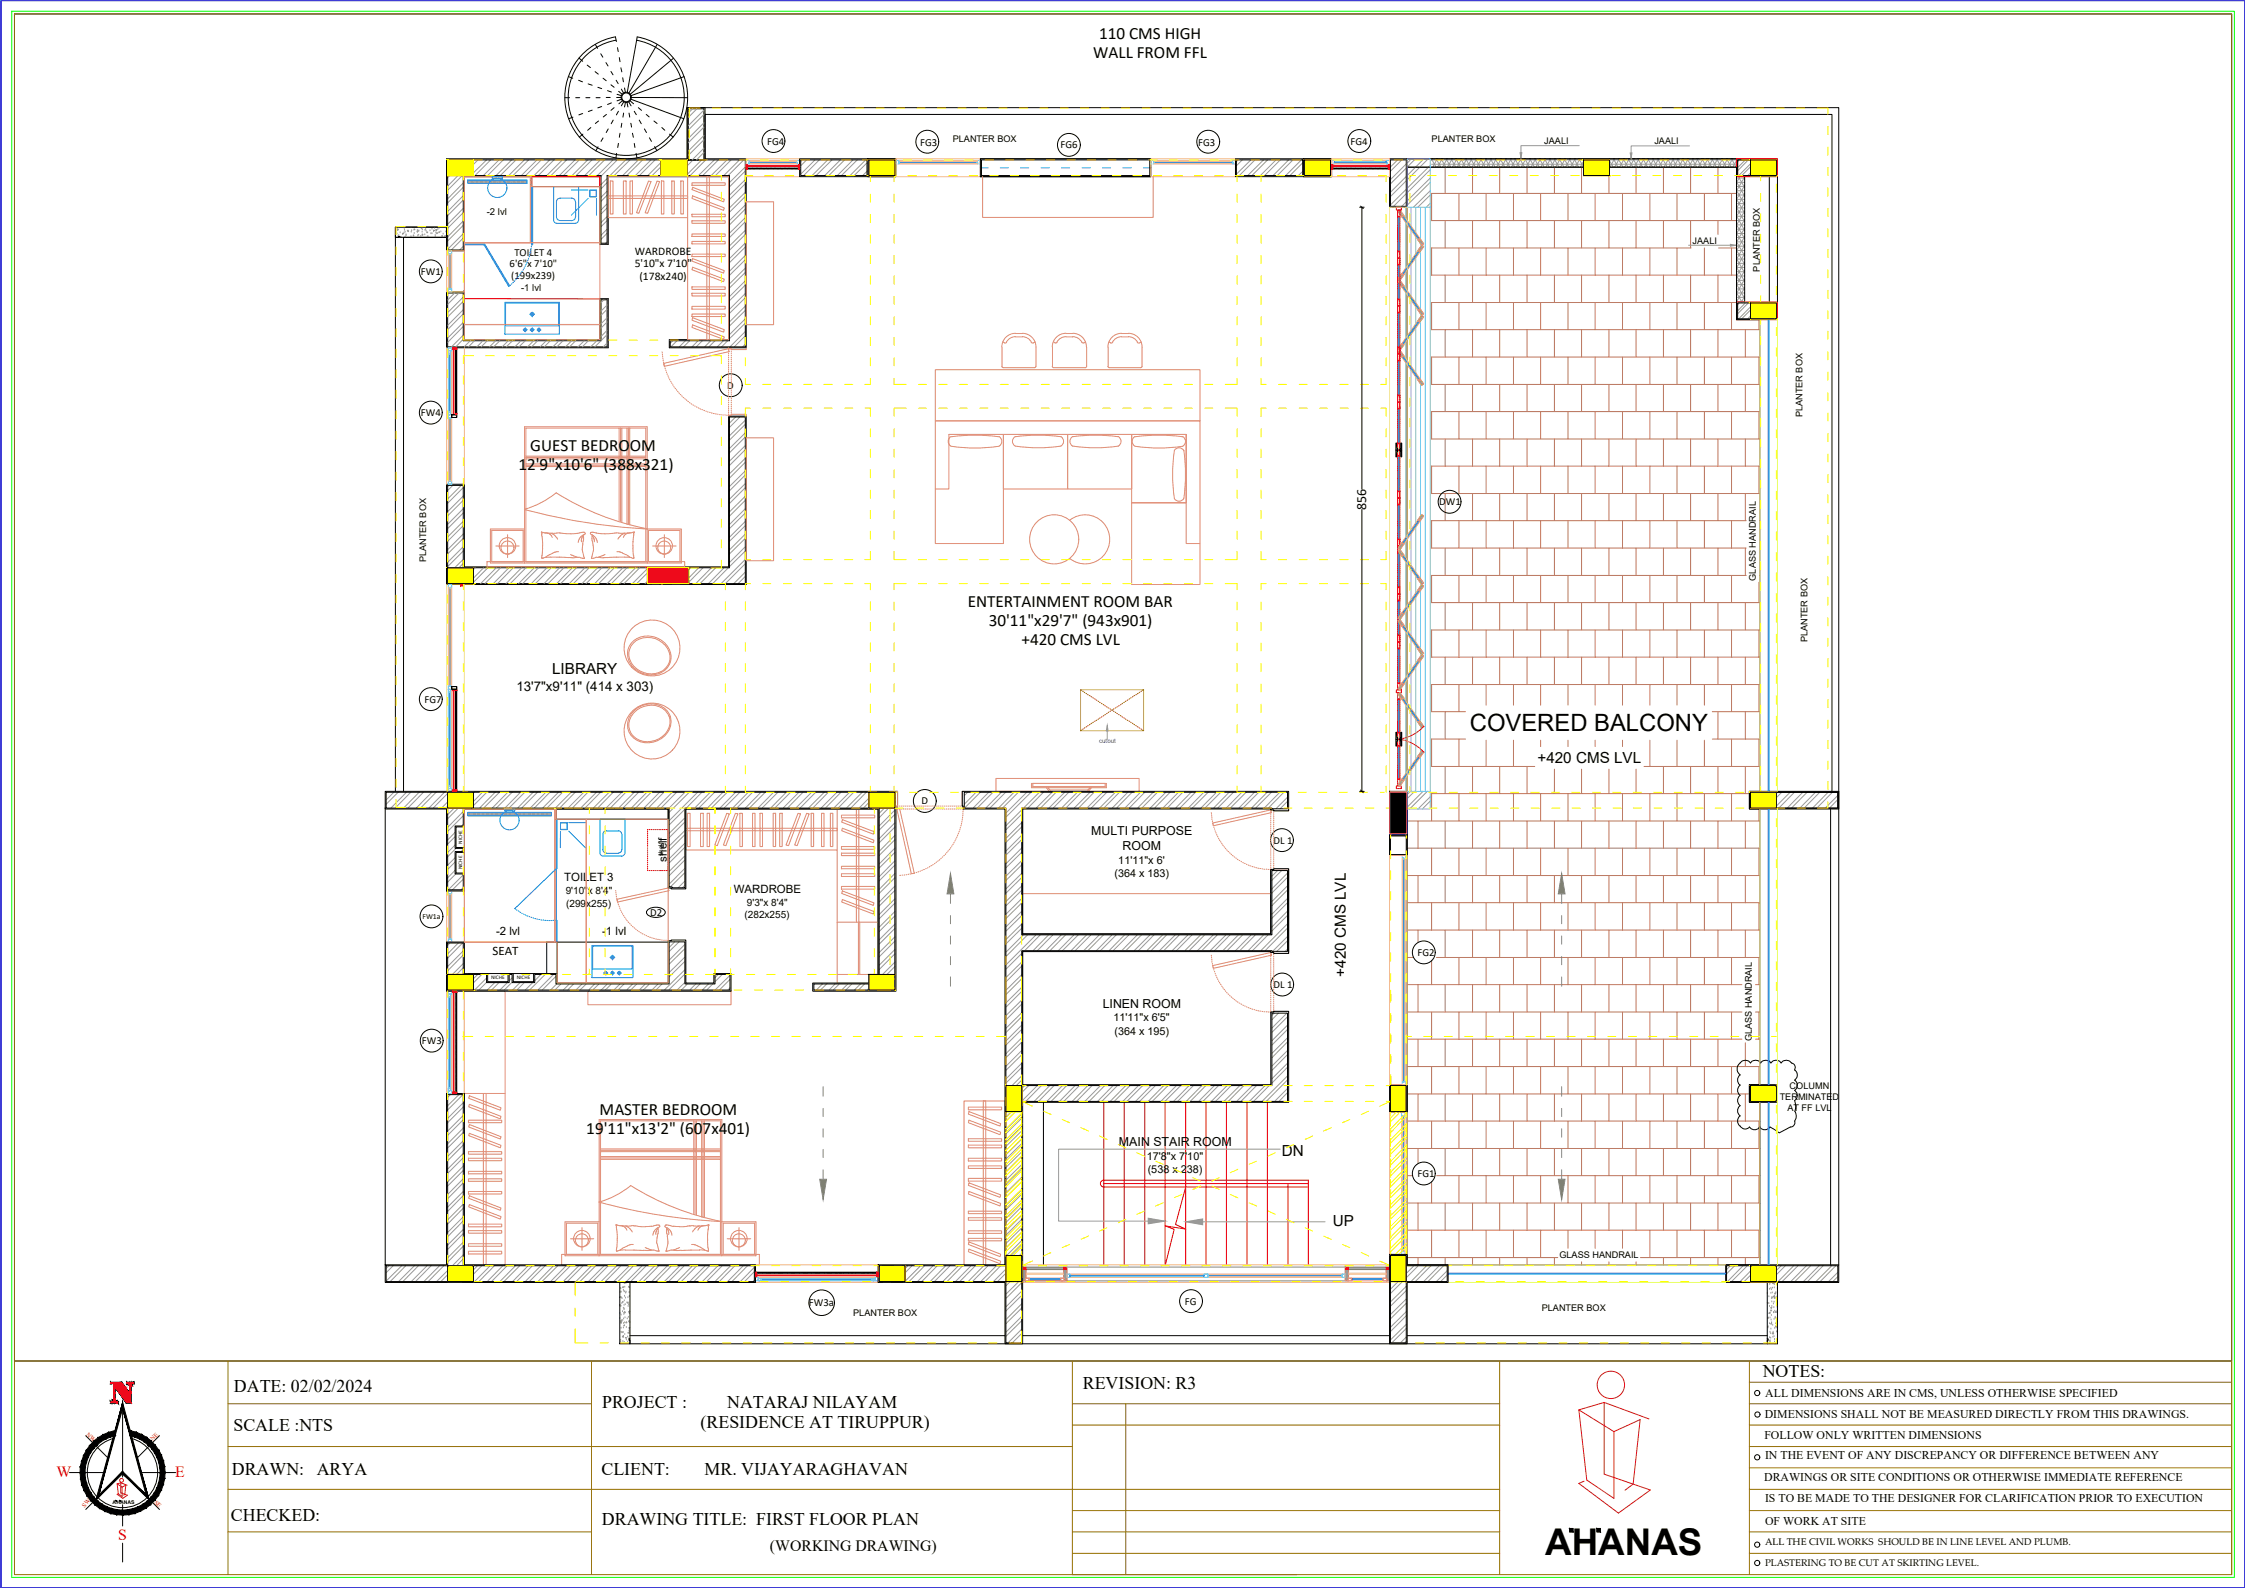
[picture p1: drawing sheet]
<svg xmlns="http://www.w3.org/2000/svg" width="420mm" height="297mm" viewBox="0 0 420 297" stroke-linecap="round" stroke-linejoin="round" font-family="sans-serif">
<defs><g id="words">
<text font-size="6.9" x="289.2" y="290.8">AHANAS</text>
<text font-size="4.5" x="275.1" y="136.7">COVERED BALCONY</text>
<g font-size="3.3">
<text x="329.9" y="257.5">NOTES:</text>
<text x="43.8" y="260.5">DATE: 02/02/2024</text>
<text x="112.7" y="263.3">PROJECT :</text>
<text x="136.1" y="263.3">NATARAJ NILAYAM</text>
<text x="202.6" y="259.9">REVISION: R3</text>
<text x="43.7" y="267.7">SCALE :NTS</text>
<text x="131.1" y="267.2">(RESIDENCE AT TIRUPPUR)</text>
<text x="43.4" y="275.8">DRAWN: ARYA</text>
<text x="112.6" y="275.8">CLIENT:</text>
<text x="131.9" y="275.8">MR. VIJAYARAGHAVAN</text>
<text x="43.2" y="284.4">CHECKED:</text>
<text x="112.6" y="285.2">DRAWING TITLE: FIRST FLOOR PLAN</text>
</g>
<g font-size="3.2">
<text x="204.6" y="10.8">WALL FROM FFL</text>
<text x="205.7" y="7.4">110 CMS HIGH</text>
<text x="97" y="88">12'9&quot;x10'6&quot; (388x321)</text>
<text x="99.3" y="84.4">GUEST BEDROOM</text>
<text x="181.1" y="113.5">ENTERTAINMENT ROOM BAR</text>
<text x="185" y="117.1">30'11&quot;x29'7&quot; (943x901)</text>
<text x="191.2" y="120.6">+420 CMS LVL</text>
<text x="112.2" y="208.5">MASTER BEDROOM</text>
<text x="109.7" y="212.1">19'11&quot;x13'2&quot; (607x401)</text>
</g>
<text font-size="3" x="144.1" y="290.1">(WORKING DRAWING)</text>
<g font-size="2.9">
<text x="103.3" y="126">LIBRARY</text>
<text x="287.7" y="142.7">+420 CMS LVL</text>
<text x="251.9" y="182.7" transform="rotate(-90 251.9 182.7)">+420 CMS LVL</text>
<text x="239.9" y="216.3">DN</text>
<text x="249.4" y="229.3">UP</text>
</g>
<g font-size="2.9" fill="#f00">
<text x="10.6" y="276.3">W</text>
<text x="32.8" y="276.3">E</text>
<text x="22.1" y="288.1">S</text>
</g>
<text font-size="2.6" x="255.7" y="95.4" transform="rotate(-90 255.7 95.4)">856</text>
<text font-size="2.5" x="96.6" y="129.2">13'7&quot;x9'11&quot; (414 x 303)</text>
<text font-size="2.4" x="92.2" y="178.6">SEAT</text>
<g font-size="2.3">
<text x="204.2" y="156.2">MULTI PURPOSE</text>
<text x="210.1" y="159">ROOM</text>
<text x="206.4" y="188.5">LINEN ROOM</text>
<text x="209.4" y="214.4">MAIN STAIR ROOM</text>
</g>
<g font-size="2.2">
<text x="118.8" y="47.7">WARDROBE</text>
<text x="118.8" y="49.9">5'10&quot;x 7'10&quot;</text>
<text x="119.7" y="52.4">(178x240)</text>
<text x="330.4" y="261.2">ALL DIMENSIONS ARE IN CMS, UNLESS OTHERWISE SPECIFIED</text>
<text x="330.2" y="269.1">FOLLOW ONLY WRITTEN DIMENSIONS</text>
<text x="330.3" y="265.2">DIMENSIONS SHALL NOT BE MEASURED DIRECTLY FROM THIS DRAWINGS.</text>
<text x="330.3" y="272.9">IN THE EVENT OF ANY DISCREPANCY OR DIFFERENCE BETWEEN ANY</text>
<text x="330.2" y="277">DRAWINGS OR SITE CONDITIONS OR OTHERWISE IMMEDIATE REFERENCE</text>
<text x="330.3" y="281">IS TO BE MADE TO THE DESIGNER FOR CLARIFICATION PRIOR TO EXECUTION</text>
<text x="330.3" y="285.3">OF WORK AT SITE</text>
</g>
<g font-size="2.1">
<text x="124.8" y="161.1" transform="rotate(-90 124.8 161.1)">shelf</text>
<text x="105.6" y="164.9">TOILET 3</text>
<text x="137.3" y="167">WARDROBE</text>
<text x="92.8" y="174.8">-2 lvl</text>
<text x="112.7" y="174.8">-1 lvl</text>
</g>
<g font-size="2">
<text x="143.6" y="27.1">FG4</text>
<text x="172.2" y="27.2">FG3</text>
<text x="198.5" y="27.8">FG6</text>
<text x="224.2" y="27.2">FG3</text>
<text x="252.8" y="27.1">FG4</text>
<text x="96.3" y="47.9">TOILET 4</text>
<text x="78.8" y="51.5">FW1</text>
<text x="95.4" y="50">6'6&quot;x 7'10&quot;</text>
<text x="95.7" y="52.3">(199x239)</text>
<text x="78.8" y="77.9">FW4</text>
<text x="136.1" y="72.7">D</text>
<text x="269.4" y="94.5">DW1</text>
<text x="79.5" y="131.5">FG7</text>
<text x="172.5" y="150.5">D</text>
<text x="209.3" y="161.6">11'11&quot;x 6'</text>
<text x="238.3" y="157.8">DL 1</text>
<text x="208.6" y="164.1">(364 x 183)</text>
<text x="121.7" y="171.3">D2</text>
<text x="265.3" y="178.8">FG2</text>
<text x="238.3" y="184.8">DL 1</text>
<text x="208.4" y="191">11'11&quot;x 6'5&quot;</text>
<text x="79" y="195.4">FW3</text>
<text x="208.6" y="193.6">(364 x 195)</text>
<text x="214.6" y="216.9">17'8&quot;x 7'10&quot;</text>
<text x="214.8" y="219.4">(538 x 238)</text>
<text x="265.3" y="220.2">FG1</text>
<text x="151.4" y="244.4">FW3a</text>
<text x="221.7" y="244">FG</text>
</g>
<g font-size="1.9">
<text x="105.9" y="167.2">9'10&quot;x 8'4&quot;</text>
<text x="106" y="169.6">(299x255)</text>
<text x="139.4" y="171.7">(282x255)</text>
<text x="139.8" y="169.4">9'3&quot;x 8'4&quot;</text>
</g>
<g font-size="1.8">
<text x="91.1" y="40.2">-2 lvl</text>
<text x="97.5" y="54.4">-1 lvl</text>
<text x="330.3" y="289.1">ALL THE CIVIL WORKS SHOULD BE IN LINE LEVEL AND PLUMB.</text>
<text x="330.3" y="293">PLASTERING TO BE CUT AT SKIRTING LEVEL.</text>
</g>
<g font-size="1.7">
<text x="178.3" y="26.6">PLANTER BOX</text>
<text x="267.9" y="26.6">PLANTER BOX</text>
<text x="289" y="27">JAALI</text>
<text x="309.6" y="27">JAALI</text>
<text x="316.8" y="45.7">JAALI</text>
<text x="329.4" y="50.8" transform="rotate(-90 329.4 50.8)">PLANTER BOX</text>
<text x="337.3" y="78" transform="rotate(-90 337.3 78)">PLANTER BOX</text>
<text x="79.8" y="105.2" transform="rotate(-90 79.8 105.2)">PLANTER BOX</text>
<text x="328.6" y="108.6" transform="rotate(-90 328.6 108.6)">GLASS HANDRAIL</text>
<text x="338.3" y="120.1" transform="rotate(-90 338.3 120.1)">PLANTER BOX</text>
<text x="327.9" y="194.8" transform="rotate(-90 327.9 194.8)">GLASS HANDRAIL</text>
<text x="334.9" y="203.7">COLUMN</text>
<text x="333.1" y="205.7">TERMINATED</text>
<text x="334.5" y="207.8">AT FF LVL</text>
<text x="291.8" y="235.4">GLASS HANDRAIL</text>
<text x="288.5" y="245.3">PLANTER BOX</text>
<text x="159.7" y="246.2">PLANTER BOX</text>
</g>
<text font-size="1.4" x="79.1" y="171.8">FW1a</text>
<text font-size="1.2" fill="#5c00b8" x="205.7" y="138.9">cutout</text>
<text font-size="1.2" x="124.1" y="160.1" transform="rotate(-90 124.1 160.1)">shelf</text>
<g font-size="1.2" fill="#f00">
<text x="16.1" y="268.4" transform="rotate(46 16.1 268.4)">NW</text>
<text x="28.6" y="269.5" transform="rotate(-45 28.6 269.5)">NE</text>
<text x="28.8" y="281.1" transform="rotate(45 28.8 281.1)">SE</text>
<text x="15.8" y="282.1" transform="rotate(-45 15.8 282.1)">SW</text>
</g>
<g font-size="1">
<text x="86.5" y="157.8" transform="rotate(-90 86.5 157.8)">NICHE</text>
<text x="86.5" y="162.6" transform="rotate(-90 86.5 162.6)">NICHE</text>
<text x="91.9" y="183.2">NICHE</text>
<text x="96.7" y="183.2">NICHE</text>
<text x="21.1" y="281.4">AHANAS</text>
</g>
</g></defs>
<!-- layer: ADFS_HATCH -->
<g fill="none" stroke="#989898" stroke-width=".19">
<path d="M84.2 32.8l-.4 .4M85.7 32.8l-1.9 2M86.5 32.8l-2.7 2.8M86.7 34.2l-2.9 3M86.7 36.6l-2.9 3M86.7 39l-2.9 2.9M86.7 35l-2.9 3M86.7 37.4l-2.9 2.9M86.7 39.8l-2.9 2.9M87.7 33.7v.6M87.8 33.7v.6M87.9 33.7v.6"/>
<path d="M88 33.7v.6M88.2 33.7v.6M88.4 33.7v.6M88.5 33.7v.6M88.6 33.7v.6M88.7 29.9l-.1 .1M88.7 33.7v.6M88.9 33.7v.6M89.1 33.7v.6M89.2 33.7v.6M89.4 33.7v.6M89.5 29.9l-.9 .9"/>
<path d="M89.5 33.7v.6M89.6 33.7v.6M89.7 33.7v.6M89.8 33.7v.6M89.9 33.7v.6M90.1 33.7v.6M90.2 33.7v.6M90.3 33.7v.6M90.4 33.7v.6M90.6 33.7v.6M90.8 33.7v.6M90.9 33.7v.6"/>
<path d="M91 33.7v.6M91.1 29.9l-2.5 2.4M91.1 33.7v.6M91.3 33.7v.6M91.4 33.7v.6M91.5 33.7v.6M91.6 33.7v.6M91.7 33.7v.6M91.8 29.9l-2.9 2.9M91.8 33.7v.6M92 33.7v.6M92.1 33.7v.6"/>
<path d="M92.2 33.7v.6M92.3 33.7v.6M92.5 33.7v.6M92.7 33.7v.6M92.8 33.7v.6M93 33.7v.6M93.2 33.7v.6M93.3 33.7v.6M93.4 29.9l-2.9 2.9M93.4 33.7v.6M93.5 33.7v.6M93.7 33.7v.6"/>
<path d="M93.9 33.7v.6M94 33.7v.6M94.1 33.7v.6M94.2 29.9l-2.9 2.9M94.2 33.7v.6M94.4 33.7v.6M94.6 33.7v.6M94.7 33.7v.6M94.9 33.7v.6M95 33.7v.6M95.1 33.7v.6M95.2 33.7v.6"/>
<path d="M95.3 33.7v.6M95.4 33.7v.6M95.6 33.7v.6M95.7 33.7v.6M95.8 29.9l-3 2.9M95.8 33.7v.6M95.9 33.7v.6M96.1 33.7v.6M96.3 33.7v.6M96.4 33.7v.6M96.5 33.7v.6M96.6 29.9l-3 2.9"/>
<path d="M96.6 33.7v.6M96.8 33.7v.6M96.9 33.7v.6M97 33.7v.6M97.1 33.7v.6M97.2 33.7v.6M97.3 33.7v.6M97.5 33.7v.6M97.6 33.7v.6M97.7 33.7v.6M97.8 33.7v.6M98 33.7v.6"/>
<path d="M98.1 29.9l-2.9 2.9M98.2 33.7v.6M98.3 33.7v.6M98.5 33.7v.6M98.6 33.7v.6M98.9 29.9l-2.9 2.9M99.3 33.7h.2M99.3 34.5h.2M100.5 29.9l-2.9 2.9M101.3 29.9l-2.9 2.9M102.9 29.9l-3 2.9M103.7 29.9l-2.9 2.9"/>
<path d="M105.2 29.9l-2.9 2.9M106 29.9l-2.9 2.9M107.6 29.9l-2.9 2.9M108.4 29.9l-2.9 2.9M110 29.9l-2.9 2.9M110.8 29.9l-3 2.9M112.4 29.9l-3 2.9M113.2 29.9l-3 2.9M113.6 33.4l-1.1 1.1M113.6 35.8l-1.1 1.1M113.6 38.1l-1.1 1.2M113.6 34.1l-1.1 1.2"/>
<path d="M113.6 36.5l-1.1 1.2M113.6 38.9l-1.1 1.1M114.7 29.9l-2.9 2.9M115.5 29.9l-3 3.1M117.1 29.9l-2.9 2.9M117.9 29.9l-3 2.9M119.5 29.9l-3 2.9M120.3 29.9l-3 2.9M121.8 29.9l-2.9 2.9M122.6 29.9l-2.9 2.9M123.7 30.4l-2.5 2.4M123.7 32.8h-.1"/>
<path d="M123.7 31.2l-1.7 1.6M128.9 29.9l-.3 .4M129.6 20.3l-.8 .9M129.7 29.9l-1.1 1.2M130.4 20.3l-1.6 1.7M131.3 29.9l-2.7 2.8M131.7 20.6l-2.9 2.9M131.7 23l-2.9 2.9M131.7 25.3l-2.9 3M131.7 27.7l-2.2 2.2M131.7 21.4l-2.9 2.9M131.7 23.8l-2.9 2.9"/>
<path d="M131.7 26.1l-2.9 3M131.7 28.5l-1.4 1.4M132.1 29.9l-2.9 2.9M133.7 29.9l-3 2.9M134.5 29.9l-3 2.9M136.1 29.9l-3 2.9M136.8 29.9l-2.9 2.9M138.4 29.9l-2.9 2.9M139.2 29.9l-2.9 2.9M139.5 31.2l-3 2.9M139.5 33.6l-3 2.9M139.5 36l-3 2.9"/>
<path d="M139.5 38.3l-3 3M139.5 32l-3 3M139.5 34.4l-3 2.9M139.5 36.7l-3 3M139.5 39.1l-3 3M150.2 29.9l-.3 .3M151 29.9l-1.1 1.1M152.5 29.9l-2.6 2.7M153.3 29.9l-2.9 2.9M154.9 29.9l-2.9 2.9M155.7 29.9l-3 2.9M157.3 29.9l-3 2.9"/>
<path d="M158.1 29.9l-3 2.9M159.6 29.9l-2.9 2.9M160.4 29.9l-2.9 2.9M162 29.9l-2.9 2.9M162.3 32l-.8 .8M162.3 30.5l-2.4 2.3M162.3 32.8h-.1M231.7 29.9l-.3 .3M232.5 29.9l-1.1 1.1M234.1 29.9l-2.7 2.7M234.9 29.9l-3 2.9M236.5 29.9l-3 2.9"/>
<path d="M237.2 29.9l-2.9 2.9M238.8 29.9l-2.9 2.9M239.6 29.9l-2.9 2.9M241.2 29.9l-2.9 2.9M242 29.9l-2.9 2.9M243.5 29.9l-2.9 2.9M243.8 32.1l-.8 .7M243.8 30.5l-2.4 2.3M261.6 29.9l-1.4 1.3M261.7 39.5l.6 .2M261.7 39.7l.6 .1M261.8 39.8l.7 .1"/>
<path d="M261.8 39.4l.4 .1M262 40l.6 .1M262 39.3v.1M262.3 29.9l-2.1 2.1M263.9 29.9l-3.7 3.7M264.7 29.9l-4.5 4.5M266.3 29.9l-6.1 6.1M267.1 29.9l-6.9 6.9M267.7 30.9l-7.5 7.4M267.7 33.3l-5.5 5.5M267.7 35.7l-3.2 3.1M267.7 38l-.8 .8"/>
<path d="M267.7 31.7l-7.1 7.1M267.7 34.1l-4.7 4.7M267.7 36.5l-2.4 2.3M267.9 30.7h28.5M267.9 29.9h28.5M267.9 29.8l.9 1.5M268.1 29.7l-.2 .3M268.8 29.7l.9 1.6M269 29.7l-.9 1.6M269.7 29.7l.9 1.6M269.9 29.7l-.9 1.6M270.6 29.7l.9 1.6"/>
<path d="M270.8 29.7l-.8 1.6M271.6 29.7l.9 1.6M271.8 29.7l-.9 1.6M272.5 29.7l.8 1.6M272.7 29.7l-.9 1.6M273.4 29.7l.9 1.6M273.6 29.7l-.9 1.6M274.3 29.7l.9 1.6M274.5 29.7l-.9 1.6M275.3 29.7l.8 1.6M275.5 29.7l-.9 1.6M276.1 29.7l.9 1.6"/>
<path d="M276.4 29.7l-.9 1.6M277.1 29.7l.9 1.6M277.3 29.7l-.9 1.6M278 29.7l.9 1.6M278.2 29.7l-.9 1.6M278.9 29.7l.9 1.6M279.1 29.7l-.8 1.6M279.8 29.7l.9 1.6M280 29.7l-.8 1.6M280.8 29.7l.8 1.6M281 29.7l-.9 1.6M281.7 29.7l.9 1.6"/>
<path d="M281.9 29.7l-.9 1.6M282.6 29.7l.9 1.6M282.8 29.7l-.9 1.6M283.5 29.7l.9 1.6M283.7 29.7l-.8 1.6M284.4 29.7l.9 1.6M284.6 29.7l-.8 1.6M285.4 29.7l.9 1.6M285.6 29.7l-.9 1.6M286.3 29.7l.9 1.6M286.5 29.7l-.9 1.6M287.2 29.7l.9 1.6"/>
<path d="M287.4 29.7l-.8 1.6M288.1 29.7l.9 1.6M288.3 29.7l-.9 1.6M289.1 29.7l.8 1.6M289.3 29.7l-.9 1.6M290 29.7l.9 1.6M290.2 29.7l-.9 1.6M290.9 29.7l.9 1.6M291.1 29.7l-.9 1.6M291.8 29.7l.9 1.6M292 29.7l-.9 1.6M292.7 29.7l.9 1.6"/>
<path d="M292.9 29.7l-.8 1.6M293.7 29.7l.9 1.6M293.9 29.7l-.9 1.6M294.6 29.7l.8 1.6M294.8 29.7l-.9 1.6M295.5 29.7l.9 1.5M295.7 29.7l-.9 1.6M296.4 30.2l-.7 1.1M301.2 30.7h23.8M301.2 29.9h23.8M301.2 30l.7 1.3M301.2 29.7h.1"/>
<path d="M302 29.7l.8 1.6M302.2 29.7l-.9 1.6M302.9 29.7l.8 1.6M303.1 29.7l-.9 1.6M303.8 29.7l.9 1.6M304 29.7l-.9 1.6M304.7 29.7l.9 1.6M304.9 29.7l-.9 1.6M305.6 29.7l.9 1.6M305.9 29.7l-.9 1.6M306.5 29.7l.9 1.6M306.7 29.7l-.8 1.6"/>
<path d="M307.5 29.7l.9 1.6M307.7 29.7l-.9 1.6M308.4 29.7l.9 1.6M308.6 29.7l-.9 1.6M309.3 29.7l.9 1.6M309.5 29.7l-.8 1.6M310.2 29.7l.9 1.6M310.4 29.7l-.9 1.6M311.2 29.7l.8 1.6M311.4 29.7l-.9 1.6M312.1 29.7l.9 1.6M312.3 29.7l-.9 1.6"/>
<path d="M313 29.7l.9 1.6M313.2 29.7l-.9 1.6M313.9 29.7l.9 1.6M314.1 29.7l-.9 1.6M314.8 29.7l.9 1.6M315 29.7l-.8 1.6M315.8 29.7l.9 1.6M316 29.7l-.9 1.6M316.7 29.7l.8 1.6M316.9 29.7l-.9 1.6M317.6 29.7l.9 1.6M317.8 29.7l-.9 1.6"/>
<path d="M318.5 29.7l.9 1.6M318.7 29.7l-.9 1.6M319.4 29.7l.9 1.6M319.7 29.7l-.9 1.6M320.4 29.7l.8 1.6M320.6 29.7l-.9 1.6M321.3 29.7l.9 1.6M321.5 29.7l-.9 1.6M322.2 29.7l.9 1.6M322.4 29.7l-.9 1.6M323.1 29.7l.9 1.6M323.3 29.7l-.8 1.6"/>
<path d="M324.1 29.7l.8 1.6M324.3 29.7l-.9 1.6M325 29.7v.1M325 30l-.7 1.3M325 39.7h1.5M325 38.9h1.5M325 38.1h1.5M325 37.3h1.5M325 36.5h1.5M325 34.9h1.5M325 34.1h1.5M325 33.3h1.5"/>
<path d="M325 34l1.5 2.7M325 37.2l1.5 2.7M325 38.8l1.5 2.7M325.3 33l1.2 2.1M325.5 29.9l-.3 .4M325.6 33l-.6 1.1M326.3 33l.2 .5M326.5 35.7h-1.5l1.5 2.6M326.5 39.5l-1.5 2.6M326.5 37.9l-1.5 2.6M326.5 36.3l-1.5 2.6M326.5 34.7l-1.5 2.6"/>
<path d="M326.5 33.1l-1.5 2.6M326.6 29.9l-1.4 1.5M327.2 29.9l-2 2M327.6 32.3l-.5 .5M327.6 30.6l-2.2 2.2M327.6 31.2l-1.6 1.6M74.3 43.8h.1M74.3 42.9h.1M74.3 43h.1M74.4 42.9l.1 .1-.1 .1zM74.5 44.2h.1M74.6 44.1h.1"/>
<path d="M74.6 42.7h.1M74.9 43.5h.1M75.2 44.4h.1M75.4 43.6l.1 .1-.2 .1zM75.5 42.5h.1M75.6 43.6h.1M75.6 42.7h.1M75.7 43.1h.1M75.8 44.4h.1M75.8 43.4h.1M76 44.1h.1M76 43.9h.1"/>
<path d="M76.2 43.1h.2l-.1 .2zM76.5 43.3h.1M76.9 44.3h.1M77 43.4h.1M77 42.6h.1M77 43.2h.1M77.3 44.1h.1M77.4 44.1h.1M77.5 43.7h.1M77.5 42.8l.1 .1-.1 .1zM78.1 43.3h.1l-.1 .1zM78.1 43.1h.1"/>
<path d="M78.2 44.1h.1M78.2 43.3h.1M78.4 44h.1M78.4 43.2h.1M78.7 44.2h.1M79 43.4h.1M79 43.9h.1M79 43h.1M79 42.6l-.2 .2M79 43.8l.2 .1-.2 .1zM79.1 42.5h-.2v.2M79.5 43.9h.1"/>
<path d="M79.5 43.1h.1M79.7 42.9h.1M79.8 43.3h.1M79.9 43.4h.2l-.2 .1zM80 44.3h.1M80.1 44.3h.1M80.5 43.2h.1M80.6 43.7h.1M80.9 43.7h.1M80.9 42.9h.1M81.2 43.3h.1M81.2 43l.1 .1-.1 .1z"/>
<path d="M81.3 42.7h.1M81.4 44.4h.1M81.4 44.1h.1M81.6 43.6h.1M81.7 43.5l.2 .1-.2 .1zM81.8 43l-.2-.1v.3l.2-.2M82 42.9h.1M82.1 43.5h.1M82.2 42.7h.1M82.3 43.5h.1M82.3 42.6h.1M82.5 43.4h.1"/>
<path d="M82.7 44.1h.1l-.1 .1zM82.8 44.4h.1M82.9 43.8h.1M83.2 44.3h.1M83.4 44.2h.1M83.4 43.4h.1M83.4 42.7h.1M83.5 42.5h.1M83.5 44.4h.1M83.6 43.7h.1M83.6 43.7v.1M85.1 54.8l-1.3 1.3"/>
<path d="M85.9 54.8l-2.1 2.1M86.7 41.3l-2.9 3M86.7 43.7l-2.9 2.9M86.7 46.1l-.7 .7M86.7 42.1l-2.9 3M86.7 44.5l-2.2 2.3M86.7 55.6l-2.9 2.9M86.7 57.9l-2.9 3M86.7 56.4l-2.9 2.9M86.7 58.7l-2.9 3M113 56.1l-.5 .5M113.6 57.9l-1.1 1.1"/>
<path d="M113.6 40.5l-1.1 1.1M113.6 42.9l-1.1 1.1M113.6 45.2l-.3 .3M113.6 41.3l-1.1 1.1M113.6 43.6l-1.1 1.2M113.6 57.1l-1.1 1.1M113.6 59.4l-1.1 1.2M139.5 40.7l-3 2.9M139.5 43.1l-3 2.9M139.5 45.5l-3 2.9M139.5 47.8l-3 2.9M139.5 50.2l-3 2.9"/>
<path d="M139.5 52.5l-3 3M139.5 54.9l-3 3M139.5 57.3l-3 2.9M139.5 59.6l-3 3M139.5 41.5l-3 2.9M139.5 43.8l-3 3M139.5 46.2l-3 2.9M139.5 48.6l-3 2.9M139.5 51l-3 2.9M139.5 53.3l-3 2.9M139.5 55.7l-3 2.9M139.5 58.1l-3 2.9"/>
<path d="M261.7 52.6l.6 .2M261.7 52.8l.6 .1M261.8 52.9l.7 .2M261.8 52.6h.4M262 52.4h.1M262 53.1l.6 .1M262 52.4v.1M262 40.1l.7 .1M262 53.2l.7 .2M262.2 40.3l.5 .1M262.2 53.4l.5 .1M262.2 52.2l-.4 .1"/>
<path d="M262.3 40.4l.2 .1M262.3 52.1l-.6 .1M262.3 53.5l.2 .1M262.3 40.6h.1M262.3 51.9l-.6 .2M262.3 53.7h.1M262.4 51.1l-.1 .1M262.5 51.3h-.2M262.5 51.8l-.7 .1M262.6 51.6l-.6 .2M262.7 51.5l-.7 .1M262.7 51.3l-.5 .2"/>
<path d="M265.3 46.8h.3M265.3 44.9h.3M265.3 58h.3M265.4 44.7h.1M265.4 47h.1M265.4 57.9h.1M265.5 45l.6 .1M265.5 58.1l.6 .1M265.6 45.2h.6M265.6 58.3l.6 .1M265.6 44.6h.2M265.6 57.8h.2"/>
<path d="M265.6 59.9l-.3 .1M265.6 44.8h.3M265.6 57.9h.3M265.7 45.3l.6 .1M265.7 58.4l.6 .1M265.8 45.5h.6M265.8 44.9h.2M265.8 47.1h-.2M265.8 58.6l.6 .1M265.8 58l.2 .1M265.9 45.6l.4 .1M265.9 46.9h-.3"/>
<path d="M265.9 58.7l.4 .1M266 45.7l.2 .1M266 46.8h-.2M266 58.9h.2M266 59.1h.2M266 59.9h-.2M266.1 46.6l-.6 .1M266.1 59.7l-.6 .1M266.2 46h-.2M266.2 46.5l-.6 .1M266.2 59.6l-.6 .1M266.3 46.3l-.6 .1"/>
<path d="M266.3 59.4l-.6 .1M266.3 46l-.4 .1M266.3 59.2l-.4 .1M266.4 46.2l-.6 .1M266.4 59.3l-.6 .1M325 56.4h1.5M325 55.6h1.5M325 54.8h1.5M325 54h1.5M325 53.2h1.5M325 52.4h1.5M325 50.8h1.5"/>
<path d="M325 50h1.5M325 49.3h1.5M325 48.5h1.5M325 47.7h1.5M325 46.8h1.5M325 46h1.5M325 45.2h1.5M325 44.4h1.5M325 43.7h1.5M325 42.9h1.5M325 42.1h1.5M325 41.3h1.5"/>
<path d="M325 40.5h1.5M325 40.4l1.5 2.7M325 42l1.5 2.6M325 43.6l1.5 2.7M325 45.2l1.5 2.7M325 46.8l1.5 2.6M325 48.4l1.5 2.6M325 50l1.5 2.6M325 51.6l1.5 2.6M325 53.2l1.5 2.6M325 54.8l1 1.7M325 56.4l.1 .1"/>
<path d="M325.5 56.7l-.3 .3M326.5 49.1l-1.5 2.5h1.5M326.5 55.4l-.6 1.1M326.5 53.8l-1.5 2.7M326.5 52.2l-1.5 2.7M326.5 50.6l-1.5 2.7M326.5 47.4l-1.5 2.7M326.5 45.8l-1.5 2.7M326.5 44.3l-1.5 2.6M326.5 42.7l-1.5 2.6M326.5 41l-1.5 2.7M326.6 56.7l-1.4 1.5"/>
<path d="M327.2 56.7l-2 2M327.6 57.4l-2.2 2.2M327.6 59.1l-.5 .5M327.6 58l-1.6 1.6M86.7 60.3l-2.9 2.9M86.7 62.7l-2.2 2.2M86.7 61.1l-2.9 2.9M86.7 63.4l-1.4 1.5M88 63.7l-1.1 1.2M88.8 63.7l-1.1 1.2M90.4 63.7l-1.2 1.2M91.2 63.7l-1.2 1.2"/>
<path d="M92.8 63.7l-1.2 1.2M93.6 63.7l-1.2 1.2M95.1 63.7l-1.1 1.2M95.9 63.7l-1.2 1.2M97.5 63.7l-1.1 1.2M98.3 63.7l-1.2 1.2M99.9 63.7l-1.2 1.2M100.6 63.7l-1.1 1.2M102.2 63.7l-1.1 1.2M103 63.7l-1.1 1.2M104.6 63.7l-1.1 1.2M105.4 63.7l-1.2 1.2"/>
<path d="M107 63.7l-1.2 1.2M107.7 63.7l-1.1 1.2M109.3 63.7l-1.1 1.2M110.1 63.7l-1.1 1.2M111.7 63.7l-1.2 1.2M113.6 60.2l-1.1 1.2M113.6 62.6l-2.3 2.3M113.6 61.8l-1.1 1.1M113.6 64.2l-.7 .7M125.9 63.7l-.5 .5M126.7 63.7l-1.1 1.2M128.3 63.7l-1.2 1.2"/>
<path d="M129.1 63.7l-1.2 1.2M130.6 63.7l-1.1 1.2M131.4 63.7l-1.1 1.2M133 63.7l-1.1 1.2M133.8 63.7l-1.1 1.2M135.4 63.7l-1.2 1.2M136.2 63.7l-1.2 1.2M137.7 78l-1.2 1.1M138.5 78l-2 2M139.5 78.6l-3 2.9M139.5 79.4l-3 2.9M139.5 62l-2.9 2.9"/>
<path d="M139.5 64.4l-.5 .5M139.5 60.4l-3 3M139.5 62.8l-2.1 2.1M261.7 65.8l.6 .1M261.7 65.9l.6 .1M261.8 66.1l.7 .1M261.8 65.7h.4M262 66.2l.6 .1M262 65.6h.1M262 65.5h.1M262 66.4h.7M262.2 66.5l.5 .1"/>
<path d="M262.2 65.3l-.4 .1M262.3 65.2l-.6 .1M262.3 66.7h.2M262.3 65.1l-.6 .1M262.3 66.8h.1M262.4 64.2l-.1 .1M262.5 64.4h-.2M262.5 64.9l-.7 .1M262.6 64.8l-.6 .1M262.7 64.6l-.7 .1M262.7 64.5l-.5 .1M265.3 71.1h.3"/>
<path d="M265.4 60.1h.1M265.4 71h.1M265.5 71.2l.6 .2M265.6 71.4l.6 .1M265.6 70.9h.2M265.6 71l.3 .1M265.7 71.5l.6 .2M265.8 60.2h-.2M265.8 71.7l.6 .1M265.8 71.1l.2 .1M265.9 60l-.3 .1M265.9 71.8l.4 .1"/>
<path d="M266 72h.2M84 90.8l-.2 .2M84.8 90.8l-1 1M86.3 90.8l-2.5 2.5M86.7 92.8l-2.9 2.9M86.7 95.2l-2.9 2.9M86.7 97.5l-2.9 2.9M86.7 99.9l-2.9 2.9M86.7 91.2l-2.9 2.9M86.7 93.6l-2.9 2.9M86.7 96l-2.9 2.9M86.7 98.3l-2.9 2.9"/>
<path d="M139.5 81l-3 2.9M139.5 83.3l-3 3M139.5 85.7l-3 2.9M139.5 88.1l-3 2.9M139.5 90.5l-3 2.9M139.5 92.8l-3 2.9M139.5 95.2l-3 2.9M139.5 97.5l-3 3M139.5 99.9l-3 3M139.5 81.7l-3 3M139.5 84.1l-3 3M139.5 86.5l-3 2.9"/>
<path d="M139.5 88.8l-3 3M139.5 91.2l-3 3M139.5 93.6l-3 2.9M139.5 96l-3 2.9M139.5 98.3l-3 2.9M265.3 97.2h.3M265.4 97.4h.1M265.8 97.4l-.2 .1M265.9 97.3h-.3M266 96.3h.2M266 97.1l-.2 .1M266.1 97l-.6 .1"/>
<path d="M266.2 96.8l-.6 .1M266.3 96.7l-.6 .1M266.3 96.4l-.4 .1M266.4 96.5l-.6 .1M86.7 102.3l-2.9 2.9M86.7 104.6l-1.6 1.6M86.7 100.7l-2.9 2.9M86.7 103.1l-2.9 2.9M86.7 105.4l-.8 .8M88.9 106.2l-.3 .3M90.5 106.2l-1.9 1.9M91.3 106.2l-2.7 2.7"/>
<path d="M92.9 106.2l-2.9 3M93.7 106.2l-2.9 3M95.3 106.2l-3 3M96.1 106.2l-3 3M97.6 106.2l-2.9 3M98.4 106.2l-2.9 3M100 106.2l-2.9 3M100.8 106.2l-3 3M102.4 106.2l-3 3M103.2 106.2l-3 3M104.7 106.2l-2.9 3M105.5 106.2l-2.9 3"/>
<path d="M107.1 106.2l-2.9 3M107.9 106.2l-3 3M109.5 106.2l-2.9 3M110.3 106.2l-3 3M111.8 106.2l-2.9 3M112.6 106.2l-2.9 3M114.2 106.2l-2.9 3M115 106.2l-2.9 3M116.6 106.2l-3 3M117.3 106.2l-2.9 3M119 106.2l-3 3M119.7 106.2l-2.9 3"/>
<path d="M121.2 107.2l-2 2M121.2 106.4l-2.8 2.8M121.2 108.7l-.5 .5M129.2 106.2l-.3 .3M130.8 106.2l-1.9 1.9M131.6 106.2l-2.7 2.7M133.1 106.2l-2.9 3M133.9 106.2l-2.9 3M135.5 106.2l-2.9 3M136.3 106.2l-2.9 3M139.5 102.3l-3 2.9M139.5 104.6l-4.5 4.6"/>
<path d="M139.5 107l-2.2 2.2M139.5 100.7l-3 2.9M139.5 103.1l-3 2.9M139.5 105.4l-3.7 3.8M139.5 107.8l-1.4 1.4M261.7 116.1l.6 .1M261.7 103l.6 .2M261.7 116.3l.6 .1M261.7 103.2l.6 .1M261.8 116.4l.7 .1M261.8 116.1h.4M261.8 103.3l.7 .1"/>
<path d="M261.8 102.9l.4 .1M262 116.6l.6 .1M262 115.9h.1M262 103.4l.6 .2M262 116.7l.7 .1M262 103.6l.7 .1M262 102.8v.1M262.2 116.9l.5 .1M262.2 103.7l.5 .2M262.2 115.7l-.4 .1M262.2 102.6h-.4M262.3 117l.2 .1"/>
<path d="M262.3 115.6l-.6 .1M262.3 103.9l.2 .1M262.3 102.5l-.6 .1M262.3 117.2h.1M262.3 115.4l-.6 .2M262.3 104l.1 .1M262.3 102.3l-.6 .1M262.4 114.6l-.1 .1M262.4 101.5h-.1M262.5 114.8h-.2M262.5 115.3l-.7 .1M262.5 101.6l-.2 .1"/>
<path d="M262.5 102.2l-.7 .1M262.6 115.1l-.6 .2M262.6 102l-.6 .1M262.7 115l-.7 .1M262.7 101.9l-.7 .1M262.7 114.8l-.5 .2M262.7 101.7l-.5 .1M265.3 108.4h.3M265.4 110.5h.1M265.4 108.2h.1M265.5 108.5l.6 .1M265.6 108.7h.6"/>
<path d="M265.6 110.3h-.3M265.6 110.6h.2M265.6 108.1h.2M265.6 108.3h.3M265.7 108.8l.6 .1M265.8 109h.6M265.8 108.4h.2M265.9 110.4h-.3M265.9 109.1l.4 .1M266 109.5h.2M266 110.3h-.2M266 109.2h.2"/>
<path d="M266.1 110.1l-.6 .1M266.2 110l-.6 .1M266.3 109.8l-.6 .1M266.3 109.5l-.4 .1M266.4 109.7l-.6 .1M261.7 129.8l.6 .1M261.7 129.9l.6 .1M261.8 130.1l.7 .1M261.8 129.7h.4M262 130.2l.6 .1M262 129.6h.1M262 129h.1"/>
<path d="M262 130.4l.7 .1M262.2 130.5l.5 .1M262.2 128.8l-.4 .1M262.3 128.7l-.6 .1M262.3 130.7h.2M262.3 127.7h.1M262.3 128.6h-.6M262.3 130.8h.1M262.5 127.9h-.2M262.5 128.4l-.7 .1M262.6 128.3h-.6M262.7 128.1l-.7 .1"/>
<path d="M262.7 128h-.5M265.3 121.5h.3M265.3 135.1l.3 .1M265.4 123.6h.1M265.4 121.4h.1M265.4 135h.1M265.5 121.6l.6 .1M265.5 135.2l.6 .2M265.6 121.8l.6 .1M265.6 135.4l.6 .1M265.6 123.4l-.3 .1M265.6 123.7h.2"/>
<path d="M265.6 121.2l.2 .1M265.6 134.9h.2M265.6 121.4h.3M265.6 135l.3 .1M265.7 121.9l.6 .1M265.7 135.5l.6 .2M265.8 122.1l.6 .1M265.8 121.5l.2 .1M265.8 135.7l.6 .1M265.8 135.2h.2M265.9 123.5l-.3 .1M265.9 122.2l.4 .1"/>
<path d="M265.9 135.8l.4 .1M266 123.4h-.2M266 122.3l.2 .1M266 136h.2M266.1 123.2l-.6 .1M266.2 122.5l-.2 .1M266.2 123.1l-.6 .1M266.3 122.9l-.6 .1M266.3 122.7l-.4 .1M266.4 122.8l-.6 .1M73.7 148.2l-1.4 1.4M74.5 148.2l-2.2 2.2"/>
<path d="M76.1 148.2l-2.9 3M76.9 148.2l-2.9 3M78.4 148.2l-2.9 3M79.2 148.2l-2.9 3M80.8 148.2l-2.9 3M81.6 148.2l-2.9 3M83.2 148.2l-2.9 3M84 148.2l-2.9 3M85.2 155.7l-1.4 1.4M85.2 158.1l-1.4 1.4M85.2 156.5l-1.4 1.4M85.3 158.7l-1.5 1.6"/>
<path d="M85.6 148.2l-3 3M86.4 148.2l-3 3M86.7 151.8l-2.9 3M86.7 154.2l-.3 .3M86.7 158.9l-.4 .4M86.7 152.6l-2.9 2.9M87.6 152v.6M87.7 152v.6M87.8 152v.6M87.9 148.2l-4.1 4.2M87.9 152v.6M88.1 152v.6"/>
<path d="M88.2 152v.6M88.3 152v.6M88.4 152v.6M88.6 152v.6M88.7 148.2l-4.9 4.9M88.8 152v.6M88.9 152v.6M89 152v.6M89.1 152v.6M89.3 152v.6M89.4 152v.6M89.5 152v.6"/>
<path d="M89.6 152v.6M89.7 152v.6M89.8 152v.6M90 152v.6M90.1 152v.6M90.3 152v.6M90.3 148.2l-2.9 3M90.5 152v.6M90.6 152v.6M90.7 152v.6M90.8 152v.6M91 152v.6"/>
<path d="M91.1 152v.6M91.1 148.2l-3 3M91.2 152v.6M91.3 152v.6M91.4 152v.6M91.5 152v.6M91.7 152v.6M91.9 152v.6M92 152v.6M92.2 152v.6M92.4 152v.6M92.5 152v.6"/>
<path d="M92.6 152v.6M92.7 148.2l-3 3M92.7 152v.6M92.9 152v.6M93 152v.6M93.1 152v.6M93.2 152v.6M93.3 152v.6M93.4 152v.6M93.5 148.2l-3 3M93.6 152v.6M93.7 152v.6"/>
<path d="M93.8 152v.6M93.9 152v.6M94.1 152v.6M94.3 152v.6M94.4 152v.6M94.5 152v.6M94.6 152v.6M94.8 152v.6M94.9 152v.6M95 148.2l-2.9 3M95 152v.6M95.1 152v.6"/>
<path d="M95.3 152v.6M95.5 152v.6M95.6 152v.6M95.8 152v.6M95.8 148.2l-2.9 3M96 152v.6M96.1 152v.6M96.2 152v.6M96.3 152v.6M96.5 152v.6M96.7 152v.6M96.8 152v.6"/>
<path d="M96.9 152v.6M97 152v.6M97.2 152v.6M97.4 148.2l-2.9 3M97.4 152v.6M97.5 152v.6M97.7 152v.6M97.9 152v.6M98 152v.6M98.1 152v.6M98.2 148.2l-2.9 3M98.2 152v.6"/>
<path d="M98.4 152v.6M98.5 152v.6M98.6 152v.6M98.7 152v.6M98.8 152v.6M98.9 152v.6M99.1 152v.6M99.2 152v.6M99.3 152v.6M99.4 152v.6M99.6 152v.6M99.7 152v.6"/>
<path d="M99.8 148.2l-2.9 3M99.8 152v.6M99.9 152v.6M100 152v.6M100.1 152v.6M100.3 152v.6M100.4 152v.6M100.5 152v.6M100.6 148.2l-3 3M100.6 152v.6M100.8 152v.6M101 152v.6"/>
<path d="M101.1 152v.6M101.3 152v.6M101.5 152v.6M101.6 152v.6M101.7 152v.6M101.8 152v.6M102 152v.6M102.2 148.2l-3 3M102.2 152v.6M102.3 152v.6M102.4 152v.6M102.5 152v.6"/>
<path d="M102.7 152v.6M102.9 148.2l-2.9 3M102.9 152v.6M103 152v.6M103.2 152v.6M104.5 148.2l-2.9 3M105.3 148.2l-2.9 3M106.9 148.2l-3 3M107.7 148.2l-3 3M109.3 148.2l-3 3M110 148.2l-2.9 3M111.6 148.2l-2.9 3"/>
<path d="M112.4 148.2l-2.9 3M114 148.2l-3 3M114.8 148.2l-3 3M116.4 148.2l-3 3M117.1 148.2l-2.9 3M118.7 148.2l-2.9 3M119.5 148.2l-2.9 3M121.1 148.2l-2.9 3M121.9 148.2l-2.9 3M123.4 148.2l-2.9 3M124.2 148.2l-2.9 3M125.8 148.2l-2.9 3"/>
<path d="M126.6 148.2l-2.9 3M128.2 148.2l-3 3M128.2 153l-3 2.9M128.2 155.3l-3 3M128.2 157.7l-3 2.9M128.2 151.4l-3 2.9M128.2 153.7l-3 3M128.2 156.1l-3 3M128.2 158.5l-3 2.9M129 148.2l-3.8 3.8M130.6 148.2l-5.4 5.3M131.4 148.2l-3 3"/>
<path d="M132.9 148.2l-2.9 3M133.7 148.2l-2.9 3M135.3 148.2l-2.9 3M136.1 148.2l-3 3M137.7 148.2l-3 3M138.5 148.2l-3 3M140 148.2l-2.9 3M140.8 148.2l-2.9 3M142.4 148.2l-2.9 3M143.2 148.2l-2.9 3M144.8 148.2l-2.9 3M145.6 148.2l-3 3"/>
<path d="M147.2 148.2l-3 3M148 148.2l-3 3M149.5 148.2l-2.9 3M150.3 148.2l-2.9 3M151.9 148.2l-3 3M152.7 148.2l-3 3M154.3 148.2l-3 3M155 148.2l-2.9 3M156.6 148.2l-2.9 3M157.4 148.2l-2.9 3M159 148.2l-3 3M159.8 148.2l-3 3"/>
<path d="M161.4 148.2l-3 3M162.1 148.2l-2.9 3M163.7 148.2l-2.9 3M164.5 148.2l-2.9 3M166.1 148.2l-2.9 3M166.9 148.2l-2.9 3M167.5 149.2l-3 2.9M167.5 151.5l-3 3M167.5 153.9l-3 3M167.5 156.3l-3 2.9M167.5 158.7l-3 2.9M167.5 150l-3 2.9"/>
<path d="M167.5 152.3l-3 3M167.5 154.7l-3 2.9M167.5 157.1l-3 2.9M167.5 159.5l-3 2.9M181.1 148.2l-.6 .6M182.7 148.2l-2.2 2.2M183.5 148.2l-3 3M185 148.2l-2.9 3M185.8 148.2l-2.9 3M187.4 148.2l-2.9 3M188.2 148.2l-2.9 3M189.8 148.2l-2.9 3"/>
<path d="M190.6 148.2l-3 3M191.2 151.5l-2.9 3M191.2 153.9l-2.9 2.9M191.2 156.2l-2.9 3M191.2 158.6l-2.9 3M191.2 152.3l-2.9 2.9M191.2 154.7l-2.9 2.9M191.2 157l-2.9 3M191.2 159.4l-2.9 2.9M192.2 148.2l-3.9 3.9M193 148.2l-4.7 4.7M194.5 148.2l-2.9 3"/>
<path d="M195.3 148.2l-2.9 3M196.9 148.2l-3 3M197.7 148.2l-3 3M199.3 148.2l-3 3M200 148.2l-2.9 3M201.6 148.2l-2.9 3M202.4 148.2l-2.9 3M204 148.2l-3 3M204.8 148.2l-3 3M206.4 148.2l-3 3M207.1 148.2l-2.9 3M208.7 148.2l-2.9 3"/>
<path d="M209.5 148.2l-2.9 3M211.1 148.2l-2.9 3M211.9 148.2l-2.9 3M213.4 148.2l-2.9 3M214.2 148.2l-2.9 3M215.8 148.2l-2.9 3M216.6 148.2l-2.9 3M218.2 148.2l-2.9 3M219 148.2l-2.9 3M220.6 148.2l-3 3M221.4 148.2l-3 3M222.9 148.2l-2.9 3"/>
<path d="M223.7 148.2l-2.9 3M225.3 148.2l-2.9 3M226.1 148.2l-3 3M227.7 148.2l-3 3M228.5 148.2l-3 3M230 148.2l-2.9 3M230.8 148.2l-2.9 3M232.4 148.2l-2.9 3M233.2 148.2l-2.9 3M234.8 148.2l-2.9 3M235.6 148.2l-3 3M237.2 148.2l-3 3"/>
<path d="M238 148.2l-3 3M239.5 148.2l-2.9 3M240.3 148.2l-2.9 3M241 149.1l-2.2 2.2M241 149.9l-1.4 1.4M262 147h.1M262.2 146.8h-.4M262.3 146.7l-.6 .1M262.3 146.5l-.6 .1M262.4 145.7h-.1M262.5 145.8l-.2 .1M262.5 146.4l-.7 .1"/>
<path d="M262.6 146.2l-.6 .1M262.7 146.1l-.7 .1M262.7 145.9l-.5 .1M263.9 148l-.5 .6M264.8 148l-1.4 1.4M265.3 141.4h.3M265.4 141.5h.1M265.8 141.6l-.2 .1M265.9 141.5h-.3M266 141.3l-.2 .1M266.1 141.2l-.6 .1M266.2 140.5l-.2 .1"/>
<path d="M266.2 141l-.6 .1M266.3 140.9l-.6 .1M266.3 148l-2.9 3M266.3 140.6l-.4 .1M266.4 140.7l-.6 .2M267.1 148l-3.3 3.3M267.7 149l-2.3 2.3M267.7 149.8l-1.5 1.5M332.7 148.2l-.3 .2M333.5 148.2l-1.1 1M335 148.2l-2.6 2.6M335.8 148.2l-2.9 3"/>
<path d="M337.4 148.2l-2.9 3M338.2 148.2l-2.9 3M339.8 148.2l-3 3M340.6 148.2l-2.9 3M342.1 148.2l-2.9 3M342.9 148.2l-2.9 3M344 148.8l-2.4 2.4M344 149.5l-1.6 1.7M84.2 176.4l-.4 .5M85.2 160.4l-1.4 1.4M85.2 162.8l-1.4 1.4M85.2 161.2l-1.4 1.4"/>
<path d="M85.3 163.5l-1.5 1.5M85.8 176.4l-2 2M86.6 176.4l-2.8 2.8M86.7 163.6l-2.8 2.8M86.7 166l-.4 .4M86.7 177.9l-2.9 2.9M86.7 164.5l-2 1.9M86.7 178.6l-2.9 3M126.3 176.2l-1.1 1M127.1 176.2l-1.9 1.8M128.2 160.1l-3 2.9M128.2 162.4l-3 3"/>
<path d="M128.2 164.8l-1.3 1.3M128.2 176.6l-3 3M128.2 179l-3 2.9M128.2 160.9l-3 2.9M128.2 163.2l-2.7 2.7M128.2 165.6l-.5 .5M128.2 177.4l-3 3M128.2 179.8l-3 2.9M167.5 161l-3 3M167.5 163.4l-3 3M167.5 165.8l-3 2.9M167.5 168.1l-3 3"/>
<path d="M167.5 170.5l-3 2.9M167.5 172.9l-3 2.9M167.5 175.2l-3 3M167.5 177.6l-3 2.9M167.5 180l-3 2.9M167.5 161.8l-3 2.9M167.5 164.2l-3 2.9M167.5 166.6l-3 2.9M167.5 168.9l-3 3M167.5 171.3l-3 2.9M167.5 173.7l-3 2.9M167.5 176.1l-3 2.9"/>
<path d="M167.5 178.4l-3 2.9M191.2 161l-2.9 2.9M191.2 163.4l-2.9 2.9M191.2 165.7l-2.9 2.9M191.2 168.1l-2.9 2.9M191.2 170.5l-2.9 2.9M191.2 172.8l-2.9 3M191.2 179.9l-2.9 3M191.2 161.8l-2.9 2.9M191.2 164.2l-2.9 2.9M191.2 166.5l-2.9 2.9M191.2 168.9l-2.9 2.9"/>
<path d="M191.2 171.3l-2.9 2.9M191.2 173.6l-2.9 3M191.2 178.3l-2.9 3M191.5 174.9l-3.2 3.2M192.3 174.9l-4 4M193.9 174.9l-5.6 5.6M194.7 174.9l-2.9 2.9M196.3 174.9l-3 2.9M197.1 174.9l-3 2.9M198.6 174.9l-2.9 2.9M199.4 174.9l-2.9 2.9M201 174.9l-2.9 2.9"/>
<path d="M201.8 174.9l-3 2.9M203.4 174.9l-3 2.9M204.2 174.9l-3 2.9M205.7 174.9l-2.9 2.9M206.5 174.9l-2.9 2.9M208.1 174.9l-2.9 2.9M208.9 174.9l-2.9 2.9M210.5 174.9l-2.9 2.9M211.3 174.9l-3 2.9M212.9 174.9l-3 2.9M213.7 174.9l-3 2.9M215.2 174.9l-2.9 2.9"/>
<path d="M216 174.9l-2.9 2.9M217.6 174.9l-3 2.9M218.4 174.9l-3 2.9M220 174.9l-3 2.9M220.7 174.9l-2.9 2.9M222.3 174.9l-2.9 2.9M223.1 174.9l-2.9 2.9M224.7 174.9l-3 2.9M225.5 174.9l-3 2.9M227.1 174.9l-3 2.9M227.8 174.9l-2.9 2.9M229.4 174.9l-2.9 2.9"/>
<path d="M230.2 174.9l-2.9 2.9M231.8 174.9l-2.9 2.9M232.6 174.9l-2.9 2.9M234.1 174.9l-2.9 2.9M235 174.9l-3 2.9M236.5 174.9l-2.9 2.9M237.3 174.9l-2.9 2.9M239.1 162.8l-1.1 1.1M239.9 162.8l-1.9 1.9M241 163.3l-3 3M241 165.7l-3 2.9M241 168l-3 3"/>
<path d="M241 170.4l-3 3M241 172.8l-5 5M241 175.2l-2.8 2.8M241 177.5l-.5 .5M241 164.1l-3 2.9M241 166.5l-3 2.9M241 168.9l-3 2.9M241 171.2l-3 2.9M241 173.6l-4.2 4.2M241 176l-2 2M86.7 180.2l-2.9 3M86.7 181l-2.9 3"/>
<path d="M87 182.3l-2.9 2.9M87.8 182.3l-2.9 2.9M89.4 182.3l-3 2.9M90.2 182.3l-3 2.9M91.1 183l-2.3 2.2M91.1 183.8l-1.5 1.4M92.6 183.8l-1.4 1.4M93.4 183.8l-1.4 1.4M95 183.8l-1.4 1.4M95.8 182.9l-.5 .6M95.8 183.7l-1.4 1.5M97.3 183.8l-1.4 1.4"/>
<path d="M98.1 183.8l-1.4 1.4M99.7 183.8l-1.4 1.4M101.2 182.3l-1.1 1.2M102 182.3l-2.9 2.9M103.6 182.3l-2.9 2.9M104.1 182.6l-2.6 2.6M104.2 184.1l-1.2 1.1M105 184.1l-1.2 1.1M106.6 184.1l-1.2 1.1M107.4 184.1l-1.2 1.1M108.9 184.1l-1.1 1.1M109.7 184.1l-1.2 1.1"/>
<path d="M111.3 184.1l-1.1 1.1M112.1 184.1l-1.2 1.1M113.7 184.1l-1.2 1.1M114.4 184.1l-1.1 1.1M116 184.1l-1.1 1.1M116.8 184.1l-1.1 1.1M118.4 184.1l-1.1 1.1M119.2 184.1l-1.2 1.1M120.8 184.1l-1.2 1.1M121.5 184.1l-1.1 1.1M123.1 184.1l-1.1 1.1M123.9 184.1l-1.1 1.1"/>
<path d="M128.2 181.4l-3.9 3.8M128.2 183.8l-1.5 1.4M128.2 182.2l-3.1 3M128.7 184.1l-1.2 1.1M130.2 184.1l-1.1 1.1M131 184.1l-1.1 1.1M132.6 184.1l-1.2 1.1M133.4 184.1l-1.2 1.1M134.4 182.3l-.6 .6M135.2 182.3l-1.4 1.3M136.6 182.4l-2.8 2.8M136.6 184.8l-.4 .4"/>
<path d="M136.6 183.2l-2 2M152.4 184.1h-.1M153.9 184.1l-1.1 1.1M154.7 184.1l-1.2 1.1M156.3 184.1l-1.1 1.1M157.1 184.1l-1.2 1.1M158.7 184.1l-1.2 1.1M159.4 184.1l-1.1 1.1M161 184.1l-1.1 1.1M161.8 184.1l-1.1 1.1M163.4 184.1l-1.1 1.1M164.2 184.1l-1.2 1.1"/>
<path d="M167.5 182.4l-2.9 2.8M167.5 184.7l-.5 .5M167.5 180.8l-3 2.9M167.5 183.1l-2.1 2.1M191.2 182.3l-2.9 2.9M191.2 184.7l-2.9 2.9M191.2 187.1l-2.9 2.9M191.2 189.4l-2.9 2.9M191.2 191.8l-2.9 2.9M191.2 194.1l-2.9 3M191.2 196.5l-2.9 3M191.2 198.9l-2.9 2.9"/>
<path d="M191.2 180.7l-2.9 3M191.2 183.1l-2.9 2.9M191.2 185.4l-2.9 3M191.2 187.8l-2.9 3M191.2 190.2l-2.9 3M191.2 192.6l-2.9 2.9M191.2 194.9l-2.9 3M191.2 197.3l-2.9 2.9M191.2 199.7l-2.9 2.9M238.5 189.5l-.5 .4M239.3 189.5l-1.3 1.2M240.8 189.5l-2.8 2.8"/>
<path d="M241 191.8l-3 2.9M241 194.1l-3 2.9M241 196.5l-3 2.9M241 198.9l-3 2.9M241 190.2l-3 2.9M241 192.6l-3 2.9M241 194.9l-3 3M241 197.3l-3 2.9M241 199.6l-3 3M84.3 204.8l-.5 .5M85.9 204.8l-2.1 2M86.7 204.8l-2.9 2.8"/>
<path d="M86.7 206.3l-2.9 2.9M86.7 208.6l-2.9 3M86.7 211l-2.9 2.9M86.7 213.4l-2.9 2.9M86.7 215.8l-2.9 2.9M86.7 218.1l-2.9 3M86.7 207.1l-2.9 2.9M86.7 209.5l-2.9 2.9M86.7 211.8l-2.9 2.9M86.7 214.2l-2.9 2.9M86.7 216.6l-2.9 2.9M86.7 218.9l-2.9 3"/>
<path d="M191.2 201.2l-2.9 3M191.2 208.4l-2.9 2.9M191.2 210.7l-2.9 2.9M191.2 213.1l-2.9 2.9M191.2 215.5l-2.9 2.9M191.2 217.8l-2.9 3M191.2 202l-2.9 3M191.2 206.8l-2.9 2.9M191.2 209.2l-2.9 2.9M191.2 211.5l-2.9 2.9M191.2 213.9l-2.9 2.9M191.2 216.3l-2.9 2.9"/>
<path d="M191.2 218.6l-2.9 3M191.8 203.1l-3.5 3.5M192.5 203.1l-4.2 4.2M194.1 203.1l-5.8 5.8M194.9 203.1l-2.9 2.9M196.5 203.1l-3 2.9M197.3 203.1l-2.9 2.9M198.8 203.1l-2.9 2.9M199.6 203.1l-2.9 2.9M201.2 203.1l-2.9 2.9M202 203.1l-2.9 2.9M203.6 203.1l-2.9 2.9"/>
<path d="M204.4 203.1l-2.9 2.9M206 203.1l-3 2.9M206.8 203.1l-3 2.9M208.3 203.1l-2.9 2.9M209.1 203.1l-2.9 2.9M210.7 203.1l-2.9 2.9M211.5 203.1l-3 2.9M213.1 203.1l-3 2.9M213.9 203.1l-3 2.9M215.4 203.1l-2.9 2.9M216.2 203.1l-2.9 2.9M217.8 203.1l-2.9 2.9"/>
<path d="M218.6 203.1l-3 2.9M220.2 203.1l-2.9 2.9M221 203.1l-3 2.9M222.5 203.1l-2.9 2.9M223.4 203.1l-3 2.9M224.9 203.1l-2.9 2.9M225.7 203.1l-2.9 2.9M227.3 203.1l-3 2.9M228 203.1l-2.9 2.9M229.7 203.1l-3 2.9M230.4 203.1l-2.9 2.9M232 203.1l-2.9 2.9"/>
<path d="M232.8 203.1l-2.9 2.9M234.4 203.1l-3 2.9M235.2 203.1l-3 2.9M236.8 203.1l-3 2.9M237.5 203.1l-2.9 2.9M241 201.2l-4.8 4.8M241 203.6l-2.5 2.4M241 206h-.1M241 202l-4 4M241 204.4l-1.6 1.6M72.8 236.8l-.5 .5M73.6 236.8l-1.3 1.3"/>
<path d="M75.2 236.8l-2.9 2.8M75.9 236.8l-2.9 2.9M77.6 236.8l-3 2.9M78.3 236.8l-2.9 2.9M79.9 236.8l-2.9 2.9M80.7 236.8l-2.9 2.9M82.3 236.8l-3 2.9M83.1 236.8l-3 2.9M86.7 220.5l-2.9 2.9M86.7 222.9l-2.9 2.9M86.7 225.2l-2.9 3M86.7 227.6l-2.9 2.9"/>
<path d="M86.7 230l-2.9 2.9M86.7 232.4l-2.9 2.9M86.7 234.7l-5 5M86.7 221.3l-2.9 2.9M86.7 223.6l-2.9 3M86.7 226l-2.9 3M86.7 228.4l-2.9 2.9M86.7 230.7l-2.9 3M86.7 233.1l-2.9 3M86.7 235.5l-4.2 4.2M87 236.8l-2.9 2.9M87.8 236.8l-2.9 2.9"/>
<path d="M89.4 236.8l-3 2.9M90.2 236.8l-3 2.9M91.7 236.8l-2.9 2.9M92.5 236.8l-2.9 2.9M94.1 236.8l-2.9 2.9M94.9 236.8l-2.9 2.9M96.5 236.8l-2.9 2.9M97.3 236.8l-3 2.9M98.8 236.8l-2.9 2.9M99.7 236.8l-3 2.9M101.2 236.8l-2.9 2.9M102 236.8l-2.9 2.9"/>
<path d="M103.6 236.8l-2.9 2.9M104.4 236.8l-3 2.9M106 236.8l-3 2.9M106.8 236.8l-3 2.9M108.3 236.8l-2.9 2.9M109.1 236.8l-2.9 2.9M110.7 236.8l-2.9 2.9M111.5 236.8l-3 2.9M113.1 236.8l-3 2.9M113.8 236.8l-2.9 2.9M115.4 236.8l-2.9 2.9M116.2 236.8l-2.9 2.9"/>
<path d="M117 239.9h.1M117.6 239.9h.1M117.7 239.9h.1M117.8 236.8l-2.9 2.9M118.6 236.8l-2.9 2.9M120.2 236.8l-3 2.9M120.9 236.8l-2.9 2.9M122.6 236.8l-3 2.9M123.3 236.8l-2.9 2.9M124.9 236.8l-2.9 2.9M125.7 236.8l-2.9 2.9M127.3 236.8l-3 2.9"/>
<path d="M128.1 236.8l-3 2.9M129.6 236.8l-2.9 2.9M130.4 236.8l-2.9 2.9M132 236.8l-2.9 2.9M132.8 236.8l-2.9 2.9M134.4 236.8l-3 2.9M135.2 236.8l-3 2.9M136.7 236.8l-2.9 2.9M137.5 236.8l-2.9 2.9M139.1 236.8l-2.9 2.9M139.9 236.8l-2.9 2.9M141.2 237.1l-2.6 2.6"/>
<path d="M141.2 239.4l-.3 .3M141.2 237.9l-1.8 1.8M165.2 236.8l-.7 .6M165.9 236.8l-1.4 1.4M167.6 236.8l-3 2.9M168.3 236.8l-2.9 2.9M169.9 236.8l-2.9 2.9M170.7 236.8l-2.9 2.9M172.3 236.8l-3 2.9M173.1 236.8l-3 2.9M174.6 236.8l-2.9 2.9M175.4 236.8l-2.9 2.9"/>
<path d="M177 236.8l-2.9 2.9M177.8 236.8l-2.9 2.9M179.4 236.8l-3 2.9M180.2 236.8l-3 2.9M181.7 236.8l-2.9 2.9M182.5 236.8l-2.9 2.9M184.1 236.8l-2.9 2.9M184.9 236.8l-2.9 2.9M186.5 236.8l-2.9 2.9M187.3 236.8l-2.9 2.9M191.2 220.2l-2.9 2.9M191.2 222.6l-2.9 2.9"/>
<path d="M191.2 224.9l-2.9 3M191.2 227.3l-2.9 2.9M191.2 229.7l-2.9 2.9M191.2 232.1l-2.9 2.9M191.2 234.4l-5.3 5.3M191.2 236.8l-2.9 2.9M191.2 239.2l-2.9 2.9M191.2 221l-2.9 2.9M191.2 223.4l-2.9 2.9M191.2 225.7l-2.9 3M191.2 228.1l-2.9 2.9M191.2 230.4l-2.9 3"/>
<path d="M191.2 232.8l-2.9 3M191.2 235.2l-4.5 4.5M191.2 237.6l-2.9 2.9M191.2 239.9l-2.9 3M191.4 237v.1M191.5 237.3l-.1 .1M191.5 237.3l-.1 .2M191.5 237l-.1 .2M191.6 237.5l-.2 .1M191.6 237.5l-.2 .2M191.6 237l-.2 .3M191.8 237l-.2 .2"/>
<path d="M191.8 237.5l-.4 .4M191.9 237l-.2 .2M191.9 239.3l-.3 .3M191.9 239.5l-.1 .1M191.9 239.4l-.2 .2M191.9 239.1l-.4 .5M191.9 237.5l-.5 .4M192 237.5l-.6 .6M192 237l-.2 .2M192 238.3l-.6 .7M192 239v.1M192 238.9l-.6 .7"/>
<path d="M192 238.8l-.6 .6M192 238.7l-.6 .6M192 238.6l-.6 .6M192 238.4l-.6 .7M192 238.2l-.6 .7M192 238.1l-.6 .6M192 238l-.6 .6M192 237.9l-.6 .6M192 237.8l-.6 .6M192 237.6l-.6 .7M192 237.6l-.6 .6M192 237.1l-.1 .1"/>
<path d="M199.1 237.5h.1M199.1 237v.1M199.2 237.5l-.1 .1M199.2 237l-.1 .2M199.3 237l-.1 .2M199.3 237.5l-.2 .2M199.4 237.5l-.3 .4M199.4 237l-.1 .2M199.6 237l-.2 .2M199.6 237l-.1 .2M199.7 237.8l-.6 .6M199.7 239.5l-.1 .1"/>
<path d="M199.7 239.4l-.2 .2M199.7 239.3l-.4 .3M199.7 239.1l-.4 .5M199.7 239l-.5 .6M199.7 238.9l-.5 .5M199.7 238.8l-.5 .5M199.7 238.7l-.5 .5M199.7 238.6l-.5 .5M199.7 238.4l-.6 .7M199.7 238.4l-.6 .6M199.7 238.2l-.6 .7M199.7 238.1l-.6 .6"/>
<path d="M199.7 238l-.6 .7M199.7 237.9l-.6 .6M199.7 237.7l-.6 .6M199.7 237.6l-.6 .6M199.7 237.4l-.6 .7M199.7 237.3l-.6 .7M199.7 237.2l-.1 .1M199.7 237.1l-.1 .2M251.8 237h.1M251.9 237.4l-.1 .2M251.9 237.3l-.1 .2M251.9 237.2l-.1 .1"/>
<path d="M251.9 237l-.1 .1M252 237l-.2 .3M252 237.5l-.2 .2M252.1 237.5l-.3 .3M252.1 237l-.2 .2M252.2 237.5l-.4 .4M252.2 237l-.1 .2M252.3 239.6h.1M252.3 239.5l-.2 .1M252.3 239.3l-.3 .3M252.3 239.2l-.4 .4M252.3 239.1l-.5 .5"/>
<path d="M252.3 237l-.1 .2M252.3 237.5l-.5 .5M252.4 239l-.1 .1M252.4 238.9l-.6 .6M252.4 238.7l-.6 .7M252.4 238.7l-.6 .6M252.4 238.5l-.6 .7M252.4 238.4l-.6 .6M252.4 238.3l-.6 .7M252.4 238.2l-.6 .6M252.4 238.1l-.6 .6M252.4 238l-.6 .6"/>
<path d="M252.4 237.9l-.6 .6M252.4 237.7l-.6 .7M252.4 237.6l-.6 .7M252.4 237.5l-.6 .7M252.4 237.1l-.1 .1M259.4 237.5h.1M259.4 237v.1M259.5 237.5l-.1 .1M259.5 237l-.1 .1M259.7 237.5l-.3 .2M259.7 237l-.2 .2M259.8 237l-.2 .2"/>
<path d="M259.8 237.5l-.4 .3M259.9 237.5l-.5 .4M259.9 237l-.2 .2M260 237l-.2 .2M260.1 239.6h.1M260.1 239.5l-.2 .1M260.1 239.3l-.3 .3M260.1 239.2l-.4 .4M260.1 239.1l-.5 .5M260.1 239l-.6 .5M260.1 238.9l-.6 .5M260.1 238.8l-.6 .5"/>
<path d="M260.1 238.7l-.6 .5M260.1 238.5l-.6 .6M260.1 238.4l-.7 .7M260.1 238.3l-.7 .7M260.1 238.2l-.7 .6M260.1 238.1l-.7 .6M260.1 238l-.7 .6M260.1 237.9l-.7 .6M260.1 237.8l-.7 .6M260.1 237.6l-.7 .7M260.1 237.5l-.7 .7M260.1 237.4l-.7 .7"/>
<path d="M260.1 237.3l-.2 .1M260.1 237.2l-.2 .1M260.1 237.1l-.2 .1M260.2 234.9h.1M261.8 234.9l-1.6 1.5M262.6 234.9l-2.4 2.3M263.2 235.9l-3 2.9M263.2 236.7l-3 2.9M264.6 236.8l-4.4 4.4M265.4 236.8l-5.2 5.2M267 236.8l-2.9 2.9M267.8 236.8l-2.9 2.9"/>
<path d="M269.4 236.8l-3 2.9M270.2 236.8l-2.9 2.9M270.8 237.7l-2 2M270.8 238.5l-1.2 1.2M323.9 236.8l-.8 .7M324.7 236.8l-1.6 1.5M326.2 236.8l-2.9 2.9M327 236.8l-2.9 2.9M328.6 236.8l-2.9 2.9M329.4 236.8l-3 2.9M331 236.8l-3 2.9M331.1 239.9h.1"/>
<path d="M331.1 239.9h.2M331.8 236.8l-3 2.9M331.9 239.9l.1 .2h-.1zM332 240h.1M332.1 240h.1M333.3 236.8l-2.9 2.9M334.1 236.8l-2.9 2.9M335.7 236.8l-2.9 2.9M336.5 236.8l-3 2.9M338.1 236.8l-2.9 2.9M338.9 236.8l-3 2.9M340.4 236.8l-2.9 2.9"/>
<path d="M341.2 236.8l-2.9 2.9M342.8 236.8l-2.9 2.9M343.6 236.8l-2.9 2.9M344 238l-1.8 1.7M344 238.8l-1 .9M116 246.6h.1M116 242.6v.1M116 244v.2M116 245.7h.1M116.2 241.1h.1M116.2 242.7h.1M116.2 244.3h.1"/>
<path d="M116.2 247.5h.1M116.2 250.7h.1M116.2 250.9v.2h-.2zM116.2 247.3h.1v.1zM116.2 241.5v.2h-.1zM116.2 248.4h.1M116.2 246h.1M116.2 249.2h.1M116.3 247.5h.1M116.3 242.8h.1M116.3 246.9l.1 .3-.3-.1M116.4 243.8h.1"/>
<path d="M116.4 249.3h.1M116.4 246.9l-.2 .2M116.4 242.9h.1M116.5 243.6l.1-.2zM116.5 245.3h.1M116.5 240.8l.2-.1-.1 .2zM116.5 249.3h.1M116.5 247h.1M116.6 250.1h.1M116.6 250.9h.1M116.6 249.2h.1M116.7 248.4h.1"/>
<path d="M116.7 244.7h.1M116.7 241.4h.1M116.7 249.8v.3l-.2-.1M116.7 246.7h.1M116.7 247.6h.1M116.7 249.8l-.2 .2M116.8 245.9h.1M116.8 248.1h.1M116.8 251.3h.1M116.8 244.2h.1M116.8 245h.1M116.8 241.6h.1"/>
<path d="M116.8 244.8h.1M116.8 245.5l.2-.1-.1 .2zM116.8 243.3h.1M116.8 240.1h.1M116.8 251.1h.1M116.9 242.5h.1M116.9 248h.1M116.9 240.8h.1M116.9 241.6h.1M116.9 247.4h.1M116.9 249.6h.1M116.9 245.3l.1 .2h-.2z"/>
<path d="M117 246.5h.1M117 244h.1M117.1 242.8h.1M117.1 250.2h.1v.1zM117.1 241.9h.1M117.1 240.1h.1M117.2 241.7h.1M117.2 248.3h.1M117.2 250.6h.1M117.3 247.3v.1h-.2zM117.3 243.7h.1M117.4 246.7h.1"/>
<path d="M117.4 243.7l.2-.1-.1 .1zM117.5 250.1h.1M117.5 251h.1M117.5 242.7h.1M117.5 249.3l.1-.1zM117.6 244.4h.1M117.6 246.4h.1M117.6 245.5h.1M117.6 240.8h.1M117.6 244h.1M117.6 247.3h.1M117.6 250.5h.1"/>
<path d="M117.7 248.4l.2-.1-.1 .2zM117.7 241.8h.1M117.7 249.4h.1M117.7 248.9h.1M117.8 240.9h.1M117.8 242.5h.1M117.8 245.7h.1M117.9 245.4h.1M117.9 250.8h.1M117.9 247.3h.1M117.9 251.2h.1M191.2 241.5l-2.9 3"/>
<path d="M191.2 243.9l-2.9 2.9M191.2 246.2l-2.9 3M191.2 248.6l-2.6 2.6M191.2 251l-.2 .2M191.2 242.3l-2.9 2.9M191.2 244.7l-2.9 2.9M191.2 247l-2.9 3M191.2 249.4l-1.8 1.8M263.2 240.6l-3 2.9M263.2 243l-3 2.9M263.2 245.3l-3 3M263.2 247.7l-3 2.9"/>
<path d="M263.2 250.1l-1.1 1.1M263.2 241.4l-3 2.9M263.2 243.8l-3 2.9M263.2 246.1l-3 3M263.2 248.5l-2.7 2.7M263.2 250.9l-.4 .3M330.8 242h.1M330.8 250.5h.1M330.8 243.7v-.1l.1 .1zM330.8 246.5l.2-.1-.1 .2zM330.9 248.4h.1M330.9 246.5h.1"/>
<path d="M330.9 248.2h.1M331 243.8h.1M331 242.6h.1M331 245.6l.2-.1v.2zM331 251.2l.3-.1-.1 .2zM331.1 251.1h.1M331.1 250.9h.1M331.2 250.2h.1M331.2 241.2h.1M331.2 244.4h.1M331.2 247.6h.1M331.2 240.3h.1"/>
<path d="M331.3 246.5h.1M331.3 249.2h.1M331.3 245.6h.1M331.3 250.8h.1M331.3 251.1h.1M331.4 249.5h.1M331.4 250.3h.1M331.4 245.2h.1M331.4 244.6l.2-.1-.1 .2zM331.4 248.6h.1M331.4 241h.1M331.4 241.9h.1"/>
<path d="M331.5 246.9h.1M331.5 247.8h.1M331.5 246.1h.1M331.5 241.2h.1M331.6 245.2h.1M331.6 247.4h.1M331.6 242.9h.1M331.6 247.4v.2h-.2zM331.6 243.5h.1M331.6 244.4h.1M331.6 242.7h.1M331.7 241.8h.1"/>
<path d="M331.7 242.8h.1M331.7 249.4l.2-.1-.1 .2zM331.7 240.1h.1M331.7 240.9h.1M331.8 247.9h.1M331.8 249.5l.1-.1v.1zM331.8 250.1h.1M331.9 249.2h.1M331.9 243.9h.1M331.9 245.5h.1M331.9 245.6h.1M332 244.6h.1"/>
<path d="M332 243.6h.1M332 246.8h.1M332 250h.1M332 242.8l.2-.1-.1 .2zM332.1 242.3v.3h-.2M332.1 240.9h.1M332.1 240.3h.1M332.1 251h.1M332.1 250.6h.1M332.1 242.3l-.2 .2M332.1 242h.1M332.1 245.3h.1"/>
<path d="M332.1 248.5h.1M332.1 251.4h.2M332.2 246.4h.1M332.2 246.6h.1M332.3 248.2h.1M332.3 241.8v.2h-.1zM332.3 247.5l.2-.1-.1 .2zM332.4 241.8h.1M332.4 242.6h.1M332.4 245.3v.2h-.2M332.4 245.2l-.2 .2M332.5 248.2h.1"/>
<path d="M332.5 249.1h.1M332.5 248.4h.2M332.6 240.3h.1M332.6 244.5h.1M332.6 249.2h.1M332.6 250.6h.1M332.7 240.9h.1M332.7 251h.1M332.7 243.6h.1M332.7 250.9h.1M332.7 244.1h.1M332.7 247.3h.1"/>
<path d="M332.7 243.8l-.2 .1h.2M332.7 248.2l-.1 .1"/>
</g>
<!-- layer: ADFS_FURNITURE INTERIOR -->
<g fill="none" stroke="#dd8a6e" stroke-width=".19">
<path d="M113.8 33h22.6v30.5h-7.7v-22.8h-14.9zM113.8 36.6h14.9v.5h-14.9zM114.2 33.9h.5v6.1h-.5zM116.7 33.9h.5v6.1h-.5zM117.9 33.9h.5v6.1h-.5zM121.4 33.9l.4 .1-2.3 5.9-.4-.1zM123 33.9l.4 .1-2.2 5.9-.5-.1zM123.8 33.9h.4v6.1h-.4zM125.7 33.9h.5v6.1h-.5zM127.4 33.9h.5v6.1h-.5zM128.7 33v7.7M129.5 34.2h6.2v.5h-6.2z"/>
<path d="M129.6 35l6 2.3-.2 .4-5.9-2.2zM129.6 36.6l6 2.3-.2 .5-5.9-2.3zM132.3 33h.5v30.5h-.5zM139.7 37.7h5.1v23h-5.1zM183.9 33v7.7h31.9v-7.7M129.5 58.7h6.2v.5h-6.2zM129.5 57.3h6.2v.5h-6.2zM129.5 53.7h6.2v.4h-6.2zM129.5 54.8h6.2v.6h-6.2zM129.5 47.5h6.2v.5h-6.2zM129.5 45.2h6.2v.4h-6.2zM129.5 43.8h6.2v.4h-6.2z"/>
<path d="M129.5 40.1h6.2v.4h-6.2zM129.5 41.3h6.2v.5h-6.2zM129.6 48.4l6 2.2-.2 .5-5.9-2.3zM129.6 50l6 2.2-.2 .5-5.9-2.3zM129.6 59.4l6 2.3-.2 .4-5.9-2.2zM123.9 65.8l.1 .2M124 66.2v.2M124 66.6v.1M124 67l.1 .1M124.1 67.3v.2M124.2 67.7v.2M124.2 68l12.2-2.8v.6l-12.1 2.7z"/>
<path d="M124.2 68.1l.1 .2M124.3 68.5l.1 .1M124.5 68.8v.2M124.6 69.2v.1M124.7 69.6l.1 .1M124.8 69.9l.1 .1M125 70.3l.1 .1M125.1 70.6l.1 .2M125.3 71l.1 .1M125.5 71.3l.1 .1M125.7 71.6l.1 .1M125.9 72l.1 .1"/>
<path d="M126.1 72.3l.1 .1M126.3 72.6l.1 .1M126.6 72.9l.1 .1M126.8 73.2l.1 .1M127 73.5l.2 .1M127.3 73.8l.1 .1M127.6 74l.1 .2M127.8 74.3l.2 .1M128.1 74.5l.2 .2M128.4 74.8l.2 .1M128.7 75l.2 .1M129 75.3l.2 .1"/>
<path d="M129.3 75.5l.2 .1M129.6 60.8l6 2.2-.2 .5-5.9-2.3zM129.7 75.7l.1 .1M130 75.9l.1 .1M130.3 76.1l.2 .1M130.7 76.3l.1 .1M131 76.4l.1 .1M131.4 76.6l.1 .1M131.7 76.7l.2 .1M132.1 76.9h.1M132.4 77l.1 .1M132.8 77.1l.1 .1"/>
<path d="M133.1 77.2l.2 .1M133.5 77.3l.2 .1M133.9 77.4l.2 .1M134.3 77.5h.1M134.7 77.5l.1 .1M135 77.6h.2M135.4 77.6h.2M135.8 77.6l.1 .1M136.2 77.7h.2M136.4 77.5v.2h.1M136.4 77.8v-.1h.5v-.2h2.8v.3M136.4 65.1v.1h.5v.2h2.8v-.3"/>
<path d="M136.4 65.6v.2M136.4 66v.2M136.4 66.4v.1M136.4 66.8v.2M136.4 67.2v.1M136.4 67.5v.2M136.4 67.9v.2M136.4 68.3v.2M136.4 68.7v.2M136.4 69.1v.1M136.4 69.5v.1M136.4 69.8v.2"/>
<path d="M136.4 70.2v.2M136.4 70.6v.2M136.4 71v.1M136.4 71.4v.1M136.4 71.7v.2M136.4 72.1v.2M136.4 72.5v.2M136.4 72.9v.2M136.4 73.3v.1M136.4 73.7v.1M136.4 74.1v.1M136.4 74.5v.1"/>
<path d="M136.4 74.8v.2M136.4 75.2v.1M136.4 75.6v.2M136.4 76v.1M136.4 76.4v.1M136.4 76.7v.2M136.4 77.1v.2M136.5 65.2h-.1v.2M136.7 65.2h.2v.2M136.9 77.5v.2h-.2M136.9 65.6v.2M136.9 66v.2"/>
<path d="M136.9 66.4v.1M136.9 66.8v.2M136.9 67.2v.1M136.9 67.5v.2M136.9 67.9v.2M136.9 68.3v.2M136.9 68.7v.2M136.9 69.1v.1M136.9 69.5v.1M136.9 69.8v.2M136.9 70.2v.2M136.9 70.6v.2"/>
<path d="M136.9 71v.1M136.9 71.4v.1M136.9 71.7v.2M136.9 72.1v.2M136.9 72.5v.2M136.9 72.9v.2M136.9 73.3v.1M136.9 73.7v.1M136.9 74.1v.1M136.9 74.5v.1M136.9 74.8v.2M136.9 75.2v.1"/>
<path d="M136.9 75.6v.2M136.9 76v.1M136.9 76.4v.1M136.9 76.7v.2M136.9 77.1v.2M175 69.2h49.6v9.5h-49.6zM175 78.7h49.6v23h-2.6v-20.4h-44.4v10.2h-2.6zM187.5 68.5l.3 .3M187.5 64.9v3.6M187.7 64l.3 .2M188.4 64l-.4 .1M190.1 62.3a2.56 2.56 0 0 0-2.6 2.6"/>
<path d="M190.1 63a1.93 1.93 0 0 0-1.7 1M190.1 62.4h1.2M190.1 63h1.2M191.3 62.3a2.56 2.56 0 0 1 2.6 2.6M191.3 63a1.93 1.93 0 0 1 1.7 1M193.7 64l-.4 .2-.3-.2M193.9 68.5l-.3 .3h-5.8M193.9 64.9v3.6M196.9 68.5l.3 .3h5.9l.3-.3M197 64.9v3.6M197.2 64l.3 .2M197.8 64l-.3 .1"/>
<path d="M199.5 62.3a2.56 2.56 0 0 0-2.6 2.6M199.5 63a1.93 1.93 0 0 0-1.7 1M199.5 62.4h1.3M199.5 63h1.3M200.8 62.3a2.56 2.56 0 0 1 2.5 2.6M200.8 63a2.26 2.26 0 0 1 1.8 1.2l.6-.2M203.4 64.9v3.6M207.3 68.5l.3 .3h5.9M207.4 64.9v3.6M207.6 64l.4 .2 .2-.2M209.9 62.3a2.56 2.56 0 0 0-2.6 2.6M209.9 63a1.93 1.93 0 0 0-1.7 1"/>
<path d="M209.9 62.4h1.3M209.9 63h1.3M211.2 62.3a2.56 2.56 0 0 1 2.5 2.6M211.2 63a1.93 1.93 0 0 1 1.7 1M212.8 64l.4 .1M213.6 64l-.3 .2M213.7 64.9v3.6M213.7 68.5l-.2 .3M92 99.2h5.9v5.9h-5.9zM98.2 95.3a104.5 104.5 0 0 0 29.3 3.7v6.3h-35.7v-6.3h6.4M98.4 80.1h22.5v25h-22.5zM98.4 87.3h22.5"/>
<path d="M98.4 86.8h22.5M98.4 87h22.5M98.4 85.8h22.5M98.4 85.3h22.5M98.4 85.6h22.5M101.3 99.6h.3M101.3 99.6h.1M101.4 99.6l.2 2.5M101.6 99.6l1.8 .1M102.1 99.7a1.25 1.25 0 0 1 1.3 .8M103.1 99.7l.3 .2M103.4 99.9l.2 .1"/>
<path d="M103.6 100l.4 .3M104.1 92.2a16.7 16.7 0 0 1-6 3.1M104.1 92.2a50.4 50.4 0 0 0 17 6.7M104.9 99.7l1.6 .1h1.5M104.9 99.7l-1.5 .1M108.9 99.6l-.9 .2M108.9 99.6h.5M109.4 99.6l.1 .2M109.6 99.8l-.4 .3v1.1M110.6 99.6l-.1 .2 .3 .3v1.1M111.1 99.6h-.5M111.1 99.6l.5 .1"/>
<path d="M111.6 99.7l.4 .1M114.6 99.8h-2.6M115.9 80.1v17.3M116.1 80.1v17.4M116.4 80.1v17.5M116.4 100l-.3 .3M116.6 99.8h-2M116.9 99.7l-.5 .3M117.3 80.1v18M117.5 99.7h-.9M117.5 99.7l-.5 .3-.3 .5M117.6 80.1v18"/>
<path d="M117.9 80.1v18.1M117.9 99.7h-.4M118.1 99.7h-.6M118.4 99.6l-.3 .1M118.6 99.7l-.1 2.8M118.7 99.6h-.1M118.7 99.6h-.3M118.7 99.6h.1M121.4 99.2h5.9v5.9h-5.9zM139.7 81.9h5.1v23h-5.1zM177.6 81.3h10.2v20.4h-12.8v-10.2M178 83.5a30.3 30.3 0 0 0 9 0"/>
<path d="M178 81.7a1.04 1.04 0 0 0 0 1.7M178 81.7a32.6 32.6 0 0 1 9 0M187 81.7a1.04 1.04 0 0 1 0 1.7M187.8 81.3h12v10.2h-12zM190 81.7a1.01 1.01 0 0 0 0 1.7 28.1 28.1 0 0 0 8.6 0M190 81.7a31.7 31.7 0 0 1 8.6 0 1.04 1.04 0 0 1-.1 1.8M199.8 81.3h12v10.2h-12zM200.2 97.3a4.6 4.6 0 0 1 6.3 .5 4.6 4.6 0 0 1 0 6.2 4.6 4.6 0 0 1-6.3 .5M200.8 83.4a28.1 28.1 0 0 0 8.5 0M209.3 81.7a31.7 31.7 0 0 0-8.6 0 1.04 1.04 0 0 0 .1 1.8M209.3 81.7a1.04 1.04 0 0 1 0 1.7M211.8 81.3h10.2v12.8h-10.2z"/>
<path d="M212.4 83.5a30.3 30.3 0 0 0 9 0M212.4 81.7a1.04 1.04 0 0 0 0 1.7M212.4 81.7a32.6 32.6 0 0 1 9 0M219.8 84.3a1.05 1.05 0 0 1 1.8 0 32.6 32.6 0 0 1 0 8.9M219.8 84.2a30.3 30.3 0 0 0 0 9M221.3 81.7a1.04 1.04 0 0 1 .1 1.7M221.6 93.2a1.04 1.04 0 0 1-1.8 .1M222 94.1h-10.2v15.2h12.8v-7.6M91.1 105.1h37v.9h-37zM92.8 102.1h4.4M95 100v4.3M98.2 105.3v-25.5h22.9v25.5"/>
<path d="M101.4 103.8v.5M101.4 104.4h.1M101.4 104.3v.1M101.6 102.1l-.1 .4M101.6 102.5l-.1 1.4M101.6 104.4l-.2 .1M101.9 104.3l-.3 .1M102.5 103.9l-.5 .4M102.9 103.7l-.4 .2M103.9 100.3l.3 .3M104.1 103.2l-1.2 .6M104.2 100.5l.2 .4"/>
<path d="M104.5 103.2h-.4M104.7 104.2l1.2 .1M104.7 104.2l-2.8 .1M105.9 104.3h1.9M106.8 103.7l1.2 .5M108.3 104.3h-.6M108.3 104.2l.3 .1M108.6 104.3l.7 .2M108.8 100.8v.6M108.9 100.6l-.1 .1M108.9 100.7v.2M109 100.5l-.1 .1"/>
<path d="M109 103l.3 1.5M109 102v1M109.1 101.7l-.1 .3M109.1 101.2v.5M109.2 100a1.8 1.8 0 0 0-1 1.5M109.2 100.2l-.2 .2M109.3 104.5h.1M110.7 104.5h.1M110.8 100.2l.2 .2M110.8 100a1.8 1.8 0 0 1 1 1.5M110.9 101.2l.1 .8M111 102l.1 1"/>
<path d="M111 100.5l.2 .4M111 103l-.3 1.5M111.2 100.8v.3M111.3 101.1l-.1 .3M111.4 104.3l-.7 .2M111.7 104.2l-.3 .1M111.7 104.3h.6M112.3 104.3h1.3M113.2 103.7l-1.2 .5M114.1 104.3h-.5M115.3 104.2l2.8 .1M115.3 104.2l-1.2 .1"/>
<path d="M115.5 103.2h.4M115.9 103.2l1.2 .6M116.1 100.3l-.5 .6M117.2 103.7l.3 .2M117.5 103.9l.5 .4M118.1 104.3l.5 .2M118.4 102.5l.1 1.4M118.6 103.8v.5M118.6 104.3v.1M118.6 104.4h.1M122.1 102.1h4.4M124.3 100v4.3"/>
<path d="M118.4 120.1a4.3 4.3 0 0 1 4.6-.8 4.3 4.3 0 0 1 2.6 3.9 3.9 3.9 0 0 1-6 2.5 3.6 3.6 0 0 1-1.2-5.6zM118.4 133.2a4.3 4.3 0 0 1 6.7 .1 3.9 3.9 0 0 1-3.2 5.6 3.5 3.5 0 0 1-3.7-1.2 3.5 3.5 0 0 1-.3-3.9zM118.5 120.3a4.1 4.1 0 0 1 4.4-.7 4.1 4.1 0 0 1 2.5 3.7 3.5 3.5 0 0 1-4.9 2.5 3.5 3.5 0 0 1-2.4-5zM118.6 133.4a4 4 0 0 1 6.7 .7 3.7 3.7 0 0 1-3.4 4.6 3.2 3.2 0 0 1-3.5-1.1 3.2 3.2 0 0 1-.2-3.6zM128.4 151.3h35.9v32.6h-7.6v-24.9h-28.3zM128.4 154.9h28.3v.5h-28.3zM128.7 152.1h.5v6.3h-.5zM131.1 152.1h.5v6.3h-.5zM132.3 152.1h.5v6.3h-.5zM136 152.1l.5 .2-2.3 5.9-.4-.1zM137.6 152.1l.5 .2-2.3 5.9-.4-.1zM138.5 152.1h.4v6.3h-.4z"/>
<path d="M140.8 152.1h.5v6.3h-.5zM142.2 152.1h.5v6.3h-.5zM144.7 152.1h.5v6.3h-.5zM145.9 152.1h.5v6.3h-.5zM149.4 152.1l.4 .2-2.2 5.9-.5-.1zM151 152.1l.4 .2-2.2 5.9-.5-.1zM151.8 152.1h.5v6.3h-.5zM153.8 152.1h.4v6.3h-.4zM155.4 152.1h.5v6.3h-.5zM156.7 151.3v7.7M157.5 158.4h6.2v.5h-6.2zM157.5 159.6h6.2v.4h-6.2z"/>
<path d="M157.5 152.5h6.2v.5h-6.2zM157.6 153.3l6 2.3-.2 .4-5.9-2.2zM157.6 154.9l6 2.3-.2 .4-5.9-2.2zM167.7 148h.3v2.8h-.1v.5h-.2M167.9 151.2v.1h.1M167.9 151.3l.5-.1 2.7 12.2h-.5zM168 150.8h-.1v.1M168.2 151.3h.2M168.2 150.8h.2M168.6 151.3h.2M168.6 150.8h.2M169 151.3h.2"/>
<path d="M169 150.8h.2M169.4 151.3h.1M169.4 150.8h.1M169.8 151.3h.1M169.8 150.8h.1M170.1 151.3h.2M170.1 150.8h.2M170.5 151.3h.2M170.5 150.8h.2M170.9 151.3h.2M170.9 150.8h.2M171.3 151.3h.2"/>
<path d="M171.3 150.8h.2M171.7 151.3h.1M171.7 150.8h.1M172 151.3h.2M172 150.8h.2M172.4 151.3h.2M172.4 150.8h.2M172.8 151.3h.2M172.8 150.8h.2M173.2 151.3h.2M173.2 150.8h.2M173.6 151.3h.1"/>
<path d="M173.6 150.8h.1M174 151.3h.1M174 150.8h.1M174.4 151.3h.1M174.4 150.8h.1M174.8 151.3h.1M174.8 150.8h.1M175.1 151.3h.2M175.1 150.8h.2M175.5 151.3h.1M175.5 150.8h.1M175.9 151.3h.1"/>
<path d="M175.9 150.8h.1M176.3 151.3h.1M176.3 150.8h.1M176.7 151.3h.1M176.7 150.8h.1M177 159.7l-.1 .1M177 151.3h.2M177 150.8h.2M177.2 159.4v.1M177.4 151.3h.2M177.4 150.8h.2M177.5 159.1l-.1 .1"/>
<path d="M177.8 158.8l-.2 .1M177.8 151.3h.2M177.8 150.8h.2M178 158.5l-.1 .2M178.2 151.3h.2M178.2 150.8h.2M178.2 158.2l-.1 .1M178.4 157.9l-.1 .1M178.6 151.3h.1M178.6 150.8h.1M178.6 157.6l-.1 .1M178.8 157.2l-.1 .1"/>
<path d="M178.9 151.3h.2M178.9 150.8h.2M178.9 156.9v.1M179.1 156.5l-.1 .2M179.2 156.2v.1M179.3 151.3h.2M179.3 150.8h.2M179.4 155.8l-.1 .2M179.5 155.5v.1M179.7 155.1l-.1 .2M179.7 151.3h.2M179.7 150.8h.2"/>
<path d="M179.7 154.8v.1M179.9 154.4l-.1 .1M180 154l-.1 .2M180 153.6v.2M180.1 150.8h.2v.1M180.1 153.2v.2M180.2 152.9l-.1 .1M180.2 152.5v.1M180.2 152.1v.2M180.3 151.2v.1h-.2M180.3 151.3v.2M180.3 151.7l-.1 .2"/>
<path d="M180.4 148h-.3v2.8h.2v.5h.1M186.4 145.6h26.8v2.4h-26.8zM193 146.5h14.1v.8h-14.1zM193.3 146.5v.6h13.5v-.6M195.8 147.3l.6 .7h7.3l.6-.7M196.1 147.3l.4 .5h7.1l.4-.5M226.7 152v.2M226.7 152.4l.1 .2M226.8 152.8v.1M226.8 153.1v.2M226.9 153.5v.2M226.9 154l10.9-2.5 .2 .5-10.9 2.5z"/>
<path d="M227 153.9v.1M227.1 154.3v.1M227.2 154.7v.1M227.3 155v.1M227.4 155.4l.1 .1M227.5 155.7l.1 .2M227.7 156.1l.1 .1M227.9 156.4v.2M228 156.8l.1 .1M228.2 157.1l.1 .2M228.4 157.4l.1 .2M228.6 157.8l.1 .1"/>
<path d="M228.9 158.1v.1M229.1 158.4l.1 .1M229.3 158.7l.1 .1M229.6 158.9l.1 .2M229.8 159.2l.2 .1M230.1 159.5l.1 .1M230.4 159.8l.1 .1M237.8 151.3v.2h.6v.2h2.8v-.4M237.8 151.8v.2M237.8 152.2v.1M237.8 152.6v.2M237.8 153v.1"/>
<path d="M237.8 153.4v.1M237.8 153.7v.2M237.8 154.1v.2M237.8 154.5v.2M237.8 154.9v.2M237.8 155.3v.1M237.8 155.6v.2M237.8 156v.2M237.8 156.4v.2M237.8 156.8v.2M237.8 157.2v.1M237.8 157.6v.1"/>
<path d="M237.8 158v.1M237.8 158.4v.1M237.8 158.7v.2M237.8 159.1v.1M237.8 159.5v.1M237.8 159.9v.1M238 151.5l-.2 .1M238.2 151.5l.2 .1M238.4 151.8v.2M238.4 152.2v.1M238.4 152.6v.2M238.4 153v.1"/>
<path d="M238.4 153.4v.1M238.4 153.7v.2M238.4 154.1v.2M238.4 154.5v.2M238.4 154.9v.2M238.4 155.3v.1M238.4 155.6v.2M238.4 156v.2M238.4 156.4v.2M238.4 156.8v.2M238.4 157.2v.1M238.4 157.6v.1"/>
<path d="M238.4 158v.1M238.4 158.4v.1M238.4 158.7v.2M238.4 159.1v.1M238.4 159.5v.1M238.4 159.9v.1M115.2 166.6v.1M115.3 166.9v.1M115.3 167.2v.2M115.4 167.6v.2M115.4 168.2l9.7-2.1 .1 .5-9.6 2.1zM115.4 168v.2"/>
<path d="M115.5 168.4l.1 .2M115.6 168.8l.1 .1M115.7 169.1l.1 .2M115.9 169.5v.1M116 169.8v.2M116.1 170.2l.1 .1M116.3 170.5l.1 .2M116.5 170.9v.1M116.7 171.2l.1 .2M116.9 171.5l.1 .1M117.1 171.9l.1 .1M117.3 172.2l.1 .1"/>
<path d="M117.6 172.5l.1 .1M117.8 172.7l.1 .1M118.1 173l.1 .1M118.4 173.3l.1 .1M118.7 173.5l.1 .1M119 173.8v.1M119.3 174l.1 .1M119.5 174.2l.2 .1M119.9 174.4l.1 .1M120.2 174.7h.2M120.6 174.8l.1 .1M120.9 175h.1"/>
<path d="M121.2 175.2h.2M121.6 175.3h.2M122 175.4l.1 .1M122.3 175.5l.2 .1M122.7 175.6l.2 .1M123.1 175.7h.1M123.4 175.8h.2M123.8 175.8h.2M124.2 175.9h.1M124.6 175.9h.1M125 175.9h.1M156.7 172.5h7.6"/>
<path d="M157.5 165.8h6.2v.5h-6.2zM157.5 163.4h6.2v.5h-6.2zM157.5 162h6.2v.5h-6.2zM157.6 166.7l6 2.2-.2 .5-5.9-2.3zM157.6 168.3l6 2.2-.2 .5-5.9-2.3zM160.3 172.5v-21.2h.4v21.2M160.7 172.5v9.8M160.9 172.5v9.8M168.4 163.7h.2M168.8 163.7h.2M169.3 163.6l-.1 .1M169.7 163.6h-.1"/>
<path d="M170.1 163.5l-.2 .1M170.3 163.5h.2M170.7 163.4h.2M171.2 163.3l-.1 .1M171.6 163.2h-.1M172 163.1h-.2M172.3 162.9l-.1 .1M172.6 162.8h-.1M173 162.6l-.2 .1M173.4 162.5h-.2M173.7 162.3l-.1 .1M174 162.1l-.1 .1"/>
<path d="M174.4 161.9l-.2 .1M174.7 161.7l-.2 .1M175 161.5l-.1 .1M175.3 161.2l-.1 .1M175.6 161l-.1 .1M175.9 160.8l-.1 .1M176.2 160.5l-.1 .1M176.4 160.3h.1M176.7 160l-.1 .1M191.3 167.2h46.5M226.7 178.7v.1M226.7 179.1l.1 .1"/>
<path d="M226.8 179.4v.2M226.8 179.8v.2M230.7 160l.1 .1M231 160.3h.1M231.3 160.5l.1 .1M231.6 160.7l.1 .1M231.9 160.9l.1 .1M232.2 161.1l.2 .1M232.6 161.3l.1 .1M232.9 161.5h.1M233.3 161.7h.1M233.6 161.8l.2 .1"/>
<path d="M233.9 162h.2M234.3 162.1h.2M234.7 162.2h.1M235 162.3h.2M235.4 162.4h.2M235.8 162.5h.2M236.2 162.5h.1M236.6 162.6h.1M236.9 162.6h.2M237.3 162.6h.2M237.7 162.6h.1M237.8 162.5l.2 .1"/>
<path d="M237.8 162.8v-.2h.6v-.1h2.8v.3M237.8 178v.2h.6v.1h2.8v-.3M237.8 160.3v.1M237.8 160.6v.2M237.8 161v.1M237.8 161.4v.2M237.8 161.8v.2M237.8 162.2v.1M237.8 178.5v.1M237.8 178.9v.1M237.8 179.3v.1M237.8 179.6v.2"/>
<path d="M238 178.2l-.2 .1M238.2 178.2l.2 .1M238.4 162.5l-.2 .1M238.4 160.3v.1M238.4 160.6v.2M238.4 161v.1M238.4 161.4v.2M238.4 161.8v.2M238.4 162.2v.1M238.4 178.5v.1M238.4 178.9v.1M238.4 179.3v.1"/>
<path d="M238.4 179.6v.2M86.9 185.4h7.6v19.1h-7.6zM110 185.4h26.8v2.5h-26.8zM156.7 182.3h7.6M226.9 180.2v.2M226.9 180.6l10.9-2.4 .2 .5-10.9 2.4zM227 180.6v.1M227.1 181v.1M227.2 181.3v.2M227.3 181.7v.1M227.4 182.1l.1 .1M227.5 182.4l.1 .1"/>
<path d="M227.7 182.7l.1 .2M227.9 183.1v.1M228 183.5l.1 .1M228.2 183.8l.1 .1M228.4 184.1l.1 .1M228.6 184.4l.1 .2M228.9 184.7v.2M229.1 185l.1 .2M229.3 185.3l.1 .1M229.6 185.6l.1 .1M229.8 185.9l.2 .1M230.1 186.2l.1 .1"/>
<path d="M230.4 186.4l.1 .1M230.7 186.7l.1 .1M231 186.9l.1 .1M231.3 187.1l.1 .2M231.6 187.4l.1 .1M231.9 187.6h.1M232.2 187.8l.2 .1M232.6 188l.1 .1M232.9 188.2h.1M233.3 188.3l.1 .1M233.6 188.5h.2M233.9 188.6l.2 .1"/>
<path d="M234.3 188.8h.2M234.7 188.8l.1 .1M235 189h.2M235.4 189l.2 .1M235.8 189.1h.2M236.2 189.2h.1M236.6 189.3h.1M236.9 189.3h.2M237.3 189.3h.2M237.7 189.3h.1M237.8 189.2l.2 .1M237.8 189.5v-.2h.6v-.1h2.8v.3"/>
<path d="M237.8 180v.2M237.8 180.4v.2M237.8 180.8v.2M237.8 181.2v.1M237.8 181.6v.1M237.8 181.9v.2M237.8 182.3v.2M237.8 182.7v.2M237.8 183.1v.1M237.8 183.5v.1M237.8 183.8v.2M237.8 184.2v.2"/>
<path d="M237.8 184.6v.2M237.8 185v.2M237.8 185.4v.1M237.8 185.8v.1M237.8 186.2v.1M237.8 186.5v.2M237.8 186.9v.2M237.8 187.3v.1M237.8 187.7v.1M237.8 188.1v.1M237.8 188.5v.1M237.8 188.8v.2"/>
<path d="M238.4 180v.2M238.4 180.4v.2M238.4 180.8v.2M238.4 181.2v.1M238.4 181.6v.1M238.4 181.9v.2M238.4 182.3v.2M238.4 182.7v.2M238.4 183.1v.1M238.4 183.5v.1M238.4 183.8v.2M238.4 184.2v.2"/>
<path d="M238.4 184.6v.2M238.4 185v.2M238.4 185.4v.1M238.4 185.8v.1M238.4 186.2v.1M238.4 186.5v.2M238.4 186.9v.2M238.4 187.3v.1M238.4 187.7v.1M238.4 188.1v.1M238.4 188.5v.1M238.4 188.8v.2"/>
<path d="M238.4 189.2l-.2 .1M86.9 204.5h7.6v32.1h-7.6zM87.7 219.1h6.2v.5h-6.2zM87.7 215.4h6.2v.5h-6.2zM87.7 216.6h6.2v.5h-6.2zM87.7 209.5h6.2v.5h-6.2zM87.8 210.3l6 2.3-.2 .4-5.9-2.2zM87.8 212l6 2.2-.2 .5-5.9-2.3zM87.8 205l6 2.2-.2 .5-5.9-2.3zM87.8 206.6l6 2.2-.2 .5-5.9-2.3zM90.5 204.5h.5v32.1h-.5zM112.4 209.7h22.4v24.9h-22.4z"/>
<path d="M112.4 216.9h22.4M112.4 216.4h22.4M112.4 216.6h22.4M112.4 215.4h22.4M112.4 214.9h22.4M112.4 215.2h22.4M129.8 209.7v17.3M130.1 209.7v17.4M130.3 209.7v17.5M131.3 209.7v18M131.6 209.7v18M131.8 209.7v18.1"/>
<path d="M180.4 205.9h7.7v30.7h-7.7zM181.2 218.1h6.3v.5h-6.3zM181.2 216.6h6.3v.6h-6.3zM181.2 213h6.3v.5h-6.3zM181.2 214.2h6.3v.5h-6.3zM181.2 207.1h6.3v.5h-6.3zM181.4 207.9l5.9 2.3-.1 .4-6-2.2zM181.4 209.5l5.9 2.3-.1 .4-6-2.2zM184 205.9h.5v30.7h-.5zM87.7 234h6.2v.6h-6.2zM87.7 232.6h6.2v.5h-6.2zM87.7 229h6.2v.5h-6.2z"/>
<path d="M87.7 230.2h6.2v.5h-6.2zM87.7 222.9h6.2v.4h-6.2zM87.7 220.5h6.2v.5h-6.2zM87.8 223.7l6 2.3-.2 .4-5.9-2.3zM87.8 225.3l6 2.3-.2 .4-5.9-2.3zM105.1 234.6h37v2h-37zM106 228.8h5.9v5.8h-5.9zM106.8 231.7h4.3M108.9 229.6v4.3M112.1 224.9a16.6 16.6 0 0 0 6-3.1 50.4 50.4 0 0 0 17 6.7 107.6 107.6 0 0 1-23-3.6zM112.1 228.5h-6.4v6.4h35.8v-6.4h-6.4M112.1 234.9v-25.5h23v25.5"/>
<path d="M115.3 229.1l1.2 .2M115.3 229.2h.1M115.3 229.2l.1 .1M115.3 229.3v.1M115.3 229.6l.2 2.5M115.4 233.9v.1M115.4 229.4v.2M115.4 233.4l-.1 .5M115.4 234h.1M115.5 232.1l-.1 1.4M116 229.3h.5M116.2 233.8l-.8 .2"/>
<path d="M116.5 229.3l.5 .3 .3 .5M116.5 233.5l-.5 .4M116.5 229.3h.8M117 233.8h-.8M117.1 233.8l3.3 .1M117.1 229.3l.5 .2 .5 .7M117.5 233l-1 .5M117.8 232.9l-.3 .1M118 232.8l-.2 .1M118.1 230.1l.1 .1M118.2 229.3h-.8M118.2 230.2l.1 .2"/>
<path d="M118.5 232.8h-.4M118.6 229.3h-.4M118.6 229.3h.3M118.9 229.3l.5 .1M119.4 229.4l1.4 .1M120.8 233.4l1.2 .4M121.7 233.9h-1.3M121.9 229.4h-1.1M122.3 233.8l-.6 .1M122.3 233.8l.3 .1M122.4 229.3l-.5 .1M122.4 229.3l.3-.1a.46 .46 0 0 1 .8 .2l-.4 .2"/>
<path d="M122.6 233.9l.7 .1M122.7 230.6l.1 .3M122.8 230.4v.2M122.9 232.3v.3M123 230l-.2 .4M123 232.6l.3 1.4M123 231.3l-.1 1M123.1 230.8l-.1 .4M123.2 230.8v-1.2a1.8 1.8 0 0 0-1 1.5M123.2 229.8l-.2 .2M123.3 234h.1M124.4 229.4l.4 .2"/>
<path d="M124.6 229.2l-.1 .2M124.7 234h.1M124.8 229.8l.2 .2M124.8 229.7v1.1M124.8 229.6a1.8 1.8 0 0 1 1 1.5M124.8 230.8l.1 .4M124.9 231.3l.1 1M125 230l.1 .3M125 232.3v.3M125 232.6l-.3 1.4M125.1 230.3v.1M125.1 229.2h-.6"/>
<path d="M125.1 229.2l.5 .1M125.1 230.4v.5M125.4 233.9l-.8 .1M125.6 229.3l.4 .1M125.7 233.8l-.3 .1M125.7 233.8l.5 .1M126 229.4h1.1M126.2 233.9h1.3M127.2 233.4l-1.2 .4M128.6 229.4l-1.5 .1M129.1 229.3l-.5 .1M129.3 229.3h-.2"/>
<path d="M129.3 229.3h.5M129.4 232.8h.5M129.7 230.2l-.1 .2M129.8 229.3h.8M129.8 230.1l-.1 .1M129.9 232.8l.6 .2M130.5 233l.6 .3M130.5 229.5l-.7 .7M130.9 229.3l-.3 .2M130.9 233.8h.9M130.9 233.8l-3.3 .1M131.1 233.3l.3 .2"/>
<path d="M131.5 233.5l.5 .4M131.8 233.8l.8 .2M131.9 229.3a1.25 1.25 0 0 0-1.3 .8M132.3 229.2l-1.7 .1M132.4 232.1l.1 1.3M132.4 230.9v1.2M132.5 233.9v.1M132.6 233.4v.5M132.6 234h.1M132.6 229.2l-.2 1.7M132.6 229.1l.1 .1M132.6 229.2h-.3"/>
<path d="M132.7 229.2h.1M135.3 228.8h5.9v5.8h-5.9zM136.1 231.7h4.4M138.3 229.6v4.3M181.2 231.6h6.3v.5h-6.3zM181.2 230.2h6.3v.5h-6.3zM181.2 226.6h6.3v.4h-6.3zM181.2 227.8h6.3v.4h-6.3zM181.2 220.4h6.3v.5h-6.3zM181.4 221.3l5.9 2.2-.1 .5-6-2.3zM181.4 222.9l5.9 2.2-.1 .5-6-2.3zM181.4 232.3l5.9 2.3-.1 .5-6-2.3z"/>
<path d="M181.4 233.7l5.9 2.2-.1 .5-6-2.3zM191.9 239.1h7.3v.5h-7.3zM191.9 239.1h.6l.2 .5h-.8zM192 237.2v-.2h-.6v2.6h.5v-.5h.1v-1.6M192.5 239.1l.2 .1zM198.4 239.1l.1 .1zM198.5 239.1h.7v.5h-.8zM199.1 237.2v-.2h.6v2.6h-.5v-.5h-.1v-1.6M252.3 239.1h7.2v.5h-7.2zM252.3 239.1h.6l.1 .5h-.7zM252.4 237.2v-.2h-.6v2.6h.5v-.5h.1v-1.6M252.9 239.1l.1 .1z"/>
<path d="M258.8 239.1l.1 .1zM258.9 239.1h.6v.5h-.7zM259.4 237.2v-.2h.7v2.6h-.6v-.5h-.1v-1.6"/>
<circle cx="95" cy="102.1" r="1.55"/>
<circle cx="95" cy="102.4" r="1.21"/>
<circle cx="124.3" cy="102.1" r="1.55"/>
<circle cx="124.3" cy="102.4" r="1.21"/>
<circle cx="197.3" cy="100.9" r="4.6"/>
<circle cx="122" cy="136.7" r="5.2"/>
<circle cx="122" cy="121.2" r="5.2"/>
<circle cx="108.9" cy="231.7" r="1.55"/>
<circle cx="108.9" cy="232" r="1.21"/>
<circle cx="138.3" cy="231.7" r="1.55"/>
<circle cx="138.3" cy="232" r="1.21"/>
</g>
<!-- layer: ADFS_ELE4 -->
<g fill="none" stroke="#ffbf7f" stroke-width=".19">
<path d="M139.7 29.7h9.9v3.3h-9.9zM140.2 30h8.9M140.2 30.7h8.9M140.3 30.2h8.7M140.3 30.6h8.7M167.7 29.7h15.8v3.3h-15.8zM168.2 30h14.8M168.2 30.7h14.8M168.3 30.2h14.5M168.3 30.6h14.5M215.4 29.7h15.8v3.3h-15.8zM215.9 30h14.8"/>
<path d="M215.9 30.7h14.8M216 30.2h14.6M216 30.6h14.6M249.2 29.7h10.9v3.3h-10.9zM249.7 30h9.8M249.7 30.7h9.8M249.9 30.2h9.5M249.9 30.6h9.5M83.6 46.9h3.3v7.7h-3.3zM83.9 47.4v6.7M84 47.6v6.4M84.4 47.6v6.4"/>
<path d="M84.5 47.4v6.7M83.6 65.1v25.5M83.9 65.8v24.3M84 78.2v11.7M84.4 65.7v11.8M84.4 78.2v11.7M84.5 65.6v24.5M86.9 65.1v25.5M83.9 109.8v18.6M84 110v18.3M84.4 110v18.3M84.5 109.8v37.7"/>
<path d="M84.4 129.1v18.3M83.6 166.7h3.3v9.5h-3.3zM83.9 167.2v8.5M84 167.3v8.3M84.4 167.3v8.3M84.5 167.2v8.5M260.1 160h3.3v42.9h-3.3zM262.4 160.5v41.9M262.6 160.6v41.7M262.9 160.6v41.7M263.1 160.5v41.9M83.6 185.4v19.1"/>
<path d="M83.9 186.2v18.1M84.4 186v17.9M84.5 185.9v18.4M86.9 185.4v19.1M260.1 208.1h3.3v26.5h-3.3zM262.3 208.6v25.5M262.4 208.8v25.2M262.8 208.8v25.2M262.9 208.6v25.5M141.4 239.9h22.9M141.4 236.6h22.9M141.9 238.9h22.2"/>
<path d="M142 239h21.7M142.2 239.6h21.9M191.4 236.6h68.7v3.3h-68.7zM192 238.2h7.1M192 238.4h7.1M200.2 238.3h51M200.2 239h51M200.3 238.4h25M226.2 238.4h24.9M226.2 238.8h24.9M252.4 238.2h7M252.4 238.4h7"/>
</g>
<!-- layer: ADFS_WALL -->
<g fill="none" stroke="#000" stroke-width=".19">
<path d="M83.8 29.9h55.7v35h-14.1v-1.2h11.1v-30.9h-22.9v12.7h-1.1v-12.7h-25.8v14h-2.9zM128.6 20.1h3.4v9.8h-3.4zM128.6 29.7h-45v17.2h3.3v-13.9h25.4v12.7h1.5v-12.7h22.6v30.5h-11.1v1.6h14.4v-35.4h-7.7M128.8 20.3h2.9v9.6h-2.9zM149.6 29.7h12.8v3.3h-12.8zM149.9 29.9h12.4v2.9h-12.4zM162.4 29.7h5.3v3.3h-5.3h5.3M162.4 29.7h5.3M162.6 29.9v2.9M183.5 29.7h31.9v3.3h-31.9zM183.5 29.7h31.9M183.5 33h31.9"/>
<path d="M183.7 29.9h31.5v2.9h-31.5zM231.2 29.7h12.8v3.3h-12.8zM231.4 29.9h12.4v2.9h-12.4zM244 29.7h5.2v3.3h-5.2h5.2M244 29.7h5.2M260.2 29.9h3v8.7h-3zM263.4 31.3h61.6M263.4 29.7v126.5M325 29.8v30M325.2 29.9h7.2v2.9h-7.2zM326.5 33v23.5M331.1 33v23.5"/>
<path d="M332.7 29.7h-72.6v9.1h3.3M332.7 33v23.6M74 42.5h9.6v1.9h-9.6zM83.6 54.6h3.3v8.9h25.4v-7.6h1.5v9.2h-30.2zM83.8 54.8h2.9v8.9h25.8v-7.6h1.1v8.8h-29.8zM86.8 54.6h.1M325.2 56.7h7.2v2.9h-7.2zM139.5 78.1v31.1h-55.7v-18.4h2.9v15.4M139.5 78h-3v28.2h-49.7M139.7 77.8h-3.3v28.2h-49.5v-15.4h-3.3v18.7h56.1v-31.4M72.1 148h95.9v2.8h-.1v.5h-.2v34.1h-15.6v-1.5h12.2v-32.6h-35.9v15h-2.8v-.2h-.5v-14.8h-38.2v3.4h-1.6v3.8h1.6v1h-1.6v3.8h1.6v3.4h-3.3v-15.4h-11.5zM72.3 148.2h95.2v37h-15.2v-1.1h12.2v-32.9h-36.3v14.9h-2.4v-.2h-.6v-14.7h-38.5v3.3h-1.5v4.2h1.5v.6h-1.5v4.2h1.5v2.9h-2.9v-15.2h-11.5z"/>
<path d="M86.9 154.7v3.8M86.9 159.5v3.8M104.1 151.3h21v1.9h-21zM128.4 151.3h35.9v31M180.1 148h61.1v3.7h-2.8v-.2h-.6v-.2h-46.4v23.4h46.4v-12.1h.6v-.1h2.8v15.8h-2.8v-.1h-.6v-.2h-46.4v24.9h46.4v-13.6h.6v-.1h2.8v17h-49.8v45.2h-3.3v-11.5h-23.8v-3.3h23.8v-85.3h-7.8v-.5h-.2zM180.5 148.2h60.5v3.1h-3v-.1h-46.8v23.7h46.8v-12.1h3v15.2h-3v-.2h-46.8v25.3h46.8v-13.6h3v16.5h-49.8v45.2h-2.9v-11.5h-23.8v-2.9h23.8v-85.6h-7.8zM191.4 151.3v23.4h46.4v-11.9M260.1 148h3.3v8.2h-3.3zM260.1 156.2h3.3v3.8h-3.3zM260.1 148v8.2M260.2 156.4h3v3.4h-3zM327.4 148h16.7v3.3h-16.7z"/>
<path d="M327.6 148.2h16.4v3h-16.4zM332.4 148.2h11.6v3h-11.6zM332.7 148.2h11.4v88.4M342.6 151.3v85.3M83.6 176.2h3.3v5.9h4.4v1.5h3.8v-1.5h1v1.5h3.8v-1.5h4.4v1.8h20.8v-7.9h.5v-.2h2.8v8.1h5.2v-1.8h3.2v3.3h-53.2zM83.8 176.4h2.9v5.9h4.4v1.5h4.2v-1.5h.5v1.5h4.3v-1.5h4v1.8h21.1v-7.9h3v7.9h5.6v-1.8h2.8v2.9h-52.8zM191.4 178v24.9M241.2 162.8v15.2M91.3 182.1h8.6M83.6 204.5h3.3v32.1h54.5v3.3h-69.3v-3.3h11.5zM83.8 204.8h2.9v32h54.5v2.9h-68.9v-2.9h11.5zM260.1 202.9h3.3v5.2h-3.3z"/>
<path d="M260.1 202.9v5.2M260.2 203.1h3v4.8h-3zM327.4 202.9h5.3v3.3h-5.3zM329.4 206.2v30.4M116 239.9h1.9v11.5h-1.9zM260.1 234.6h3.3v2h7.6v3.3h-7.6v11.5h-3.3zM260.2 234.9h3v1.9h7.6v2.9h-7.6v11.5h-3zM323 236.6h21.1v3.3h-21.1zM323.1 236.8h20.9v2.9h-20.9zM330.8 239.9h1.9v11.5h-1.9z"/>
</g>
<!-- layer: ADFS_ELE2 -->
<g fill="none" stroke="#f00" stroke-width=".19">
<path d="M99.5 33h12.8v1.9h-12.8zM139.7 30.8h.2v.5h-.2zM139.7 31.4h.2h-.2v.2l.2 .1h-.2zM139.9 31h9.5v.1h-9.5zM149.4 30.8h.2v.5h-.2zM149.4 31.4h.2v.3h-.2l.2-.1v-.2zM249.2 30.8h.3v.5h-.3zM249.2 31.4h.3h-.3v.2l.3 .1h-.3zM249.5 31h10.3v.1h-10.3zM259.8 30.8h.3v.5h-.3zM259.8 31.4h.3v.3h-.3l.3-.1v-.2zM261.3 39.2l.1 .1"/>
<path d="M261.3 39v.1M261.4 38.8l-.1 .1M261.5 39.3h.1M261.5 38.8h.1M261.6 39.5v.1M261.6 39.7v.1M261.6 39.9v.1M261.7 39.3l-.1 .1M261.7 39.3h.1M261.7 38.8h.1M261.9 39.3h.1M261.9 38.8h.1"/>
<path d="M262 39.3v.1M262 39.5v.1M262 39.7v.1M262 39.9v.1M262 39.3h.1M262 38.8h.1M262.3 39.3h.1M262.3 38.8v.1M262.3 39v.1M262.3 39.2v.1M325 29.7h7.7v3.3h-7.7zM325.2 29.9h7.2v2.9h-7.2z"/>
<path d="M86.9 55.9h25.4M261.6 47h.1v.1l.3-.1v.1M261.6 48.2v.2M261.6 56h.1v.1l.3-.1v1.3M261.6 55.9v1.4M261.6 40.1v.1M261.6 40.3v.1M261.6 40.5v.2M261.6 40.8h.1M261.6 41h.1M261.6 41.2h.1M261.6 41.3v.1"/>
<path d="M261.6 41.6h.1M261.6 41.7v.1M261.6 41.9v.1M261.6 42.1v.1M261.6 42.3v.1M261.6 42.5v.1M261.6 42.7v.1M261.6 42.9v.1M261.6 43.1v.1M261.6 43.3h.1M261.6 43.5h.1M261.6 43.6v.1"/>
<path d="M261.6 43.8v.1M261.6 44v.1M261.6 44.2v.1M261.6 44.4v.1M261.6 44.6v.1M261.6 44.8v.1M261.6 45v.1M261.6 45.2h.1M261.6 45.4v.1M261.6 45.6h.1M261.6 45.7v.1M261.6 46h.1"/>
<path d="M261.6 46.1v.1M261.6 46.3v.1M261.6 46.5v.1M261.6 46.7v.1M261.6 46.9v.2M261.6 47.2v.9M261.6 48.2v.1M261.6 48.4v.1M261.6 48.6v1M261.6 49.8v.1M261.6 50h.1M261.6 50.2h.1"/>
<path d="M261.6 50.4h.1M261.6 50.5v.1M261.6 50.7v.1M261.6 50.9v.1M261.6 51.1v.1M261.6 51.3v.1M261.6 51.5h.1M261.6 51.7v.1M261.6 51.9v.1M261.6 52.1h.1M261.6 52.3v.1M261.6 52.4v.1"/>
<path d="M261.6 52.6v.1M261.6 52.8v.1M261.6 53v.1M261.6 53.2v.1M261.6 53.4v.1M261.6 53.6v.1M261.6 53.8v.1M261.6 54h.1M261.6 54.2v.1M261.6 54.4h.1M261.6 54.6h.1M261.6 54.8h.1"/>
<path d="M261.6 54.9v.1M261.6 55.1v.1M261.6 55.3v.1M261.6 55.5v.1M261.6 55.7v.1M261.6 57.2v.1M261.6 57.4v.1M261.6 57.6v.1M261.6 57.8v.1M261.6 58v.1M261.6 58.2v.5M261.6 58.8h.1"/>
<path d="M261.6 59h.1M261.6 59.2h.1M261.6 59.3v.1M261.6 59.5v.1M261.6 59.7v.1M261.6 59.9v.1M261.7 48.3h.1M261.7 57.2h.1M262 48.2v.2M262 40.5v.1l-.1-.1-.3 .1M262 49.4v.2l-.1-.2-.3 .2M262 58.4v.1l-.1-.1-.3 .1"/>
<path d="M262 40.1v.1M262 40.3v.1M262 40.6v.1M262 40.8h.1M262 41h.1M262 41.2h.1M262 41.3v.1M262 41.6h.1M262 41.7v.1M262 41.9v.1M262 42.1v.1M262 42.3v.1"/>
<path d="M262 42.5v.1M262 42.7v.1M262 42.9v.1M262 43.1v.1M262 43.3h.1M262 43.5h.1M262 43.6v.1M262 43.8v.1M262 44v.1M262 44.2v.1M262 44.4v.1M262 44.6v.1"/>
<path d="M262 44.8v.1M262 45v.1M262 45.2h.1M262 45.4v.1M262 45.6h.1M262 45.7v.1M262 46h.1M262 46.1v.1M262 46.3v.1M262 46.5v.1M262 46.7v.1M262 46.9v.1"/>
<path d="M262 47.2v.9M262 48.2v.1M262 48.4v.1M262 48.6v.9M262 49.6h.1M262 49.8v.1M262 50h.1M262 50.2h.1M262 50.4h.1M262 50.5v.1M262 50.7v.1M262 50.9v.1"/>
<path d="M262 51.1v.1M262 51.3v.1M262 51.5h.1M262 51.7v.1M262 51.9v.1M262 52.1h.1M262 52.3v.1M262 52.4v.1M262 52.6v.1M262 52.8v.1M262 53v.1M262 53.2v.1"/>
<path d="M262 53.4v.1M262 53.6v.1M262 53.8v.1M262 54h.1M262 54.2v.1M262 54.4h.1M262 54.6h.1M262 54.8h.1M262 54.9v.1M262 55.1v.1M262 55.3v.1M262 55.5v.1"/>
<path d="M262 55.7v.1M262 55.9v.1M262 57.2v.1M262 57.4v.1M262 57.6v.1M262 57.8v.1M262 58v.1M262 58.2v.2M262 58.6v.1M262 58.8h.1M262 59h.1M262 59.2h.1"/>
<path d="M262 59.3v.1M262 59.5v.1M262 59.7v.1M262 59.9v.1M325 56.5h7.7v3.3h-7.7zM84.7 65.1h.5v.2h-.5zM84.7 65.1h.4v.2h-.4zM84.8 65.3h.2v12.3h-.2zM85.3 65.1h.2v.2v-.2h-.2v.2zM85.3 77.3v.3h.2v-.3v.3h-.2zM261.6 64.9h.1v.2l.3-.2v.2M261.6 64.9v1.3"/>
<path d="M261.6 75.1v.1M261.6 76.4v.1h.1v-.1h.3M261.6 60.1v.1M261.6 60.3v.1M261.6 60.5v.1M261.6 60.7v.1M261.6 60.9h.1M261.6 61.1v.1M261.6 61.2v.1M261.6 61.5h.1M261.6 61.6v.1M261.6 61.8v.1"/>
<path d="M261.6 62v.1M261.6 62.2v.1M261.6 62.4v.1M261.6 62.6v.1M261.6 62.8v.1M261.6 63v.1M261.6 63.1v.1M261.6 63.4h.1M261.6 63.6h.1M261.6 63.7v.1M261.6 64h.1M261.6 64.1v.1"/>
<path d="M261.6 64.3v.1M261.6 64.5v.1M261.6 64.7v.1M261.6 66.4v.1M261.6 66.6v.1M261.6 66.8v.1M261.6 67v.1M261.6 67.2v.1M261.6 67.4v.2M261.6 67.8h.1M261.6 68h.1M261.6 68.1v.1"/>
<path d="M261.6 68.4h.1M261.6 68.5v.1M261.6 68.7v.1M261.6 68.9v.1M261.6 69.1v.1M261.6 69.3v.1M261.6 69.5v.1M261.6 69.7v.1M261.6 69.9v.1M261.6 70v.1M261.6 70.3h.1M261.6 70.4v.1"/>
<path d="M261.6 70.6v.1M261.6 70.8v.1M261.6 71v.1M261.6 71.2v.1M261.6 71.4v.1M261.6 71.6v.1M261.6 71.8v.1M261.6 72h.1M261.6 72.2h.1M261.6 72.4h.1M261.6 72.5v.1M261.6 72.8h.1"/>
<path d="M261.6 72.9v.1M261.6 73.1v.1M261.6 73.3v.1M261.6 73.5v.1M261.6 73.7v.1M261.6 74.3v.3M261.6 74.7v.3M261.6 75v.1M261.6 75.4v.1M261.6 75.6v.1M261.6 75.8v.1M261.6 76v.1"/>
<path d="M261.6 76.2v.1M261.6 76.6v.1M261.6 76.8h.1M261.6 76.9v.1M261.6 77.2h.1M261.6 77.3v.1M261.6 77.5v.1M261.6 77.7v.1M261.6 77.9v.1M261.6 78.1v.1M261.6 78.3v.1M261.6 78.5v.1"/>
<path d="M261.6 78.7v.1M261.6 78.9h.1M261.6 79.1h.1M261.6 79.2v.1M261.6 79.4v.1M261.6 79.6v.1M261.6 79.8v.1M261.6 80v.1M261.7 66.2h.1M261.7 75.2h.1M262 65.1v1.1M262 74v-.1l-.1 .1-.3-.1v.3"/>
<path d="M262 75.1v.1M262 67.5l-.3-.1v.1h-.1M262 60.1v.1M262 60.3v.1M262 60.5v.1M262 60.7v.1M262 60.9h.1M262 61.1v.1M262 61.2v.1M262 61.5h.1M262 61.6v.1M262 61.8v.1"/>
<path d="M262 62v.1M262 62.2v.1M262 62.4v.1M262 62.6v.1M262 62.8v.1M262 63v.1M262 63.1v.1M262 63.4h.1M262 63.6h.1M262 63.7v.1M262 64h.1M262 64.1v.1"/>
<path d="M262 64.3v.1M262 64.5v.1M262 64.7v.1M262 64.9v.1M262 66.4v.1M262 66.6v.1M262 66.8v.1M262 67v.1M262 67.2v.1M262 67.5v.1M262 67.8h.1M262 68h.1"/>
<path d="M262 68.1v.1M262 68.4h.1M262 68.5v.1M262 68.7v.1M262 68.9v.1M262 69.1v.1M262 69.3v.1M262 69.5v.1M262 69.7v.1M262 69.9v.1M262 70v.1M262 70.3h.1"/>
<path d="M262 70.4v.1M262 70.6v.1M262 70.8v.1M262 71v.1M262 71.2v.1M262 71.4v.1M262 71.6v.1M262 71.8v.1M262 72h.1M262 72.2h.1M262 72.4h.1M262 72.5v.1"/>
<path d="M262 72.8h.1M262 72.9v.1M262 73.1v.1M262 73.3v.1M262 73.5v.1M262 73.7v.1M262 73.9v.1M262 74.1v.1M262 74.3v.3M262 74.7v.3M262 75v.1M262 75.4v.1"/>
<path d="M262 75.6v.1M262 75.8v.1M262 76v.1M262 76.2v.1M262 76.6v.1M262 76.8h.1M262 76.9v.1M262 77.2h.1M262 77.3v.1M262 77.5v.1M262 77.7v.1M262 77.9v.1"/>
<path d="M262 78.1v.1M262 78.3v.1M262 78.5v.1M262 78.7v.1M262 78.9h.1M262 79.1h.1M262 79.2v.1M262 79.4v.1M262 79.6v.1M262 79.8v.1M262 80v.1M261.6 83v-.1h.1v.1l.3-.1v.1"/>
<path d="M261.6 84.1v.1M261.6 94.1v.3h.1v-.1l.3 .1v-.1M261.6 93.1v.1M261.6 80.2v.1M261.6 80.4v.1M261.6 80.6v.1M261.6 80.8h.1M261.6 81v.1M261.6 81.2h.1M261.6 81.4h.1M261.6 81.6h.1M261.6 81.7v.1"/>
<path d="M261.6 81.9v.1M261.6 82.1v.1M261.6 82.3v.1M261.6 82.5v.1M261.6 82.7v.1M261.6 83.1v.1M261.6 83.3v.1M261.6 83.5v.1M261.6 83.6v.2M261.6 83.8v.1M261.6 84v.1M261.6 84.2v1.3"/>
<path d="M261.6 85.6h.1M261.6 85.8h.1M261.6 86h.1M261.6 86.1v.1M261.6 86.3v.1M261.6 86.5v.1M261.6 86.7v.1M261.6 86.9v.1M261.6 87.1v.1M261.6 87.3v.1M261.6 87.5v.1M261.6 87.7h.1"/>
<path d="M261.6 87.9v.1M261.6 88v.1M261.6 88.3h.1M261.6 88.4v.1M261.6 88.6v.1M261.6 88.8v.1M261.6 89v.1M261.6 89.2v.1M261.6 89.4v.1M261.6 89.6h.1M261.6 89.8v.1M261.6 90h.1"/>
<path d="M261.6 90.2h.1M261.6 90.4h.1M261.6 90.5v.1M261.6 90.7v.1M261.6 90.9v.1M261.6 91.1v.1M261.6 91.3v.1M261.6 91.5v.1M261.6 91.7v.1M261.6 92.1h.1M261.6 92.3v.1M261.6 92.4v.1"/>
<path d="M261.6 92.7h.1M261.6 92.8v.1M261.6 93.2v.1M261.6 93.4v.3M261.6 93.8v.3M261.6 94.6h.1M261.6 94.8h.1M261.6 94.9v.1M261.6 95.2h.1M261.6 95.3v.1M261.6 95.5v.1M261.6 95.7v.1"/>
<path d="M261.6 95.9v.1M261.6 96.1v.1M261.6 96.3v.1M261.6 96.5h.1M261.6 96.7v.1M261.6 96.8v.1M261.6 97.1h.1M261.6 97.2v.1M261.6 97.4v.1M261.6 97.6v.1M261.6 97.8v.1M261.6 98v.1"/>
<path d="M261.6 98.2v.1M261.6 98.4v.1M261.6 98.6v.1M261.6 98.8h.1M261.6 99h.1M261.6 99.2h.1M261.6 99.3v.1M261.6 99.6h.1M261.6 99.7v.1M261.6 99.9v.1M261.7 84.2h.1M261.7 93.2h.1"/>
<path d="M262 84.1v.1M262 93.1v.1M262 85.3l-.3-.1v.1h-.1M262 91.9l-.3 .1v-.2h-.1v.2M262 80.2v.1M262 80.4v.1M262 80.6v.1M262 80.8h.1M262 81v.1M262 81.2h.1M262 81.4h.1M262 81.6h.1"/>
<path d="M262 81.7v.1M262 81.9v.1M262 82.1v.1M262 82.3v.1M262 82.5v.1M262 82.7v.1M262 82.9v.1M262 83.1v.1M262 83.3v.1M262 83.5v.1M262 83.6v.2M262 83.8v.1"/>
<path d="M262 84v.1M262 84.2v1M262 85.4v.1M262 85.6h.1M262 85.8h.1M262 86h.1M262 86.1v.1M262 86.3v.1M262 86.5v.1M262 86.7v.1M262 86.9v.1M262 87.1v.1"/>
<path d="M262 87.3v.1M262 87.5v.1M262 87.7h.1M262 87.9v.1M262 88v.1M262 88.3h.1M262 88.4v.1M262 88.6v.1M262 88.8v.1M262 89v.1M262 89.2v.1M262 89.4v.1"/>
<path d="M262 89.6h.1M262 89.8v.1M262 90h.1M262 90.2h.1M262 90.4h.1M262 90.5v.1M262 90.7v.1M262 90.9v.1M262 91.1v.1M262 91.3v.1M262 91.5v.1M262 91.7v.1"/>
<path d="M262 92.1h.1M262 92.3v.1M262 92.4v.1M262 92.7h.1M262 92.8v.1M262 93.2v.1M262 93.4v.3M262 93.8v.3M262 94.1v.2M262 94.4h.1M262 94.6h.1M262 94.8h.1"/>
<path d="M262 94.9v.1M262 95.2h.1M262 95.3v.1M262 95.5v.1M262 95.7v.1M262 95.9v.1M262 96.1v.1M262 96.3v.1M262 96.5h.1M262 96.7v.1M262 96.8v.1M262 97.1h.1"/>
<path d="M262 97.2v.1M262 97.4v.1M262 97.6v.1M262 97.8v.1M262 98v.1M262 98.2v.1M262 98.4v.1M262 98.6v.1M262 98.8h.1M262 99h.1M262 99.2h.1M262 99.3v.1"/>
<path d="M262 99.6h.1M262 99.7v.1M262 99.9v.1M86.2 109.3h.3v.3v-.3h-.3v.3zM261.6 120v.2M261.6 111v1.4M261.6 118.8h.1v.1l.3-.1v.1M261.6 102.1v1.3M261.6 109.8h.1v.1l.3-.1v.2M261.6 100.8h.1v.2l.3-.1M261.6 100.1v.1M261.6 100.3v.1"/>
<path d="M261.6 100.5v.1M261.6 100.7v.3M261.6 101.1v.1M261.6 101.2v.1M261.6 101.5h.1M261.6 101.6v.1M261.6 101.8v.1M261.6 103.6h.1M261.6 103.7v.1M261.6 104h.1M261.6 104.1v.1M261.6 104.3v.1"/>
<path d="M261.6 104.5v.1M261.6 104.7v.1M261.6 104.9v.1M261.6 105.1v.1M261.6 105.3v.1M261.6 105.5v.1M261.6 105.6v.1M261.6 105.9h.1M261.6 106v.1M261.6 106.2v.1M261.6 106.4v.1M261.6 106.6v.1"/>
<path d="M261.6 106.8v.1M261.6 107v.1M261.6 107.2v.1M261.6 107.4v.1M261.6 107.6h.1M261.6 107.8v.1M261.6 108h.1M261.6 108.1v.1M261.6 108.4h.1M261.6 108.5v.1M261.6 108.7v.1M261.6 108.9v.1"/>
<path d="M261.6 109.1v.1M261.6 109.3v.1M261.6 109.5v.1M261.6 109.7v.3M261.6 110.1h.1M261.6 110.2v.1M261.6 110.4v.1M261.6 110.6v.1M261.6 110.8v.1M261.6 111v.1M261.6 112.6h.1M261.6 112.8h.1"/>
<path d="M261.6 112.9v.1M261.6 113.1v.1M261.6 113.3v.1M261.6 113.5v.1M261.6 113.7v.1M261.6 113.9v.1M261.6 114.1v.1M261.6 114.3v.1M261.6 114.5h.1M261.6 114.7v.1M261.6 114.8v.1M261.6 115v.1"/>
<path d="M261.6 115.2v.1M261.6 115.4v.1M261.6 115.6v.1M261.6 115.8v.1M261.6 116v.1M261.6 116.2v.1M261.6 116.4h.1M261.6 116.6v.1M261.6 116.8h.1M261.6 117h.1M261.6 117.2h.1M261.6 117.3v.1"/>
<path d="M261.6 117.5v.1M261.6 117.7v.1M261.6 117.9v.1M261.6 118.1v.1M261.6 118.3v.1M261.6 118.5v.1M261.6 118.7v.2M261.6 119v.3M261.6 119.4v.3M261.6 119.8v.1M261.7 111.1h.1M261.7 102.1h.1"/>
<path d="M262 120v.2M262 111v1.4l-.1-.1-.3 .1M262 103.3v.1l-.1-.1-.3 .1M262 102.1v1.1M262 100.1v.1M262 100.3v.1M262 100.5v.1M262 100.7v.1M262 101.1v.1M262 101.2v.1M262 101.5h.1M262 101.6v.1"/>
<path d="M262 101.8v.1M262 103.4h.1M262 103.6h.1M262 103.7v.1M262 104h.1M262 104.1v.1M262 104.3v.1M262 104.5v.1M262 104.7v.1M262 104.9v.1M262 105.1v.1M262 105.3v.1"/>
<path d="M262 105.5v.1M262 105.6v.1M262 105.9h.1M262 106v.1M262 106.2v.1M262 106.4v.1M262 106.6v.1M262 106.8v.1M262 107v.1M262 107.2v.1M262 107.4v.1M262 107.6h.1"/>
<path d="M262 107.8v.1M262 108h.1M262 108.1v.1M262 108.4h.1M262 108.5v.1M262 108.7v.1M262 108.9v.1M262 109.1v.1M262 109.3v.1M262 109.5v.1M262 109.7v.1M262 110.1h.1"/>
<path d="M262 110.2v.1M262 110.4v.1M262 110.6v.1M262 110.8v.1M262 111v.1M262 112.4h.1M262 112.6h.1M262 112.8h.1M262 112.9v.1M262 113.1v.1M262 113.3v.1M262 113.5v.1"/>
<path d="M262 113.7v.1M262 113.9v.1M262 114.1v.1M262 114.3v.1M262 114.5h.1M262 114.7v.1M262 114.8v.1M262 115v.1M262 115.2v.1M262 115.4v.1M262 115.6v.1M262 115.8v.1"/>
<path d="M262 116v.1M262 116.2v.1M262 116.4h.1M262 116.6v.1M262 116.8h.1M262 117h.1M262 117.2h.1M262 117.3v.1M262 117.5v.1M262 117.7v.1M262 117.9v.1M262 118.1v.1"/>
<path d="M262 118.3v.1M262 118.5v.1M262 118.7v.1M262 118.9h.1M262 119v.3M262 119.4v.3M262 119.8v.1M84.7 128.9h.5v.3h-.5zM84.8 129.2h.2v18.6h-.2zM85.3 128.9h.2v.3v-.3h-.2v.3zM261.3 129.4l.1 .2M261.3 129.3v.1"/>
<path d="M261.4 129.1h-.1M261.5 129.1h.1M261.5 129.6h.1M261.6 127.7h.1v.2l.3-.2v.2M261.6 128.9l.1 .1M261.6 137.1v-.1h.1v.1l.3-.1v.1M261.6 138.2v.2M261.6 139.3v.3h.1v-.2l.3 .2v-.2M261.6 120v.1M261.6 120.2v1.2M261.6 121.6h.1M261.6 121.7v.1"/>
<path d="M261.6 121.9v.1M261.6 122.1v.1M261.6 122.3v.1M261.6 122.5v.1M261.6 122.7v.1M261.6 122.9v.1M261.6 123.1v.1M261.6 123.3h.1M261.6 123.5v.1M261.6 123.6v.1M261.6 123.9h.1M261.6 124v.1"/>
<path d="M261.6 124.2v.1M261.6 124.4v.1M261.6 124.6v.1M261.6 124.8v.1M261.6 125v.1M261.6 125.2v.1M261.6 125.4v.1M261.6 125.6h.1M261.6 125.8h.1M261.6 126h.1M261.6 126.1v.1M261.6 126.4h.1"/>
<path d="M261.6 126.5v.1M261.6 126.7v.1M261.6 126.9v.1M261.6 127.1v.1M261.6 127.3v.1M261.6 127.5v.1M261.6 127.7v.2M261.6 128h.1M261.6 128.2v.1M261.6 128.3v.1M261.6 128.6h.1M261.6 128.7v.1"/>
<path d="M261.6 129.8v.1M261.6 130h.1M261.6 130.2h.1M261.6 130.4h.1M261.6 130.5v.1M261.6 130.8v.2M261.6 131v.1M261.6 131.3h.1M261.6 131.4v.1M261.6 131.6v.1M261.6 131.8v.1M261.6 132v.1"/>
<path d="M261.6 132.2v.1M261.6 132.4v.1M261.6 132.6v.1M261.6 132.8v.1M261.6 133h.1M261.6 133.2v.1M261.6 133.4h.1M261.6 133.5v.1M261.6 133.8h.1M261.6 133.9v.1M261.6 134.1v.1M261.6 134.3v.1"/>
<path d="M261.6 134.5v.1M261.6 134.7v.1M261.6 134.9v.1M261.6 135.1v.1M261.6 135.3v.1M261.6 135.5h.1M261.6 135.7h.1M261.6 135.8v.1M261.6 136v.1M261.6 136.2v.1M261.6 136.4v.1M261.6 136.6v.1"/>
<path d="M261.6 136.8v.1M261.6 137.2v.1M261.6 137.4v.1M261.6 137.6v.1M261.6 137.8v.1M261.6 138h.1M261.6 138.5v.1M261.6 138.7v.1M261.6 138.9v.1M261.6 139.1v.1M261.6 139.7v.1M261.6 139.9h.1"/>
<path d="M261.7 129.1h.1M261.7 120.1h.1M261.7 129h.1M261.7 138.3h.1M261.9 129.1h.1M261.9 129.6l-.3 .1M262 129.6v.1M262 120.2v1.2l-.1-.2-.3 .2M262 128.9v.1M262 138.2v.2M262 130.8h-.4M262 120v.1"/>
<path d="M262 121.4h.1M262 121.6h.1M262 121.7v.1M262 121.9v.1M262 122.1v.1M262 122.3v.1M262 122.5v.1M262 122.7v.1M262 122.9v.1M262 123.1v.1M262 123.3h.1M262 123.5v.1"/>
<path d="M262 123.6v.1M262 123.9h.1M262 124v.1M262 124.2v.1M262 124.4v.1M262 124.6v.1M262 124.8v.1M262 125v.1M262 125.2v.1M262 125.4v.1M262 125.6h.1M262 125.8h.1"/>
<path d="M262 126h.1M262 126.1v.1M262 126.4h.1M262 126.5v.1M262 126.7v.1M262 126.9v.1M262 127.1v.1M262 127.3v.1M262 127.5v.1M262 127.7h.1M262 128h.1M262 128.2v.1"/>
<path d="M262 128.3v.1M262 128.6h.1M262 128.7v.1M262 129.8v.1M262 130h.1M262 130.2h.1M262 130.4h.1M262 130.5v.1M262 130.8v.2M262 131v.1M262 131.3h.1M262 131.4v.1"/>
<path d="M262 131.6v.1M262 131.8v.1M262 132v.1M262 132.2v.1M262 132.4v.1M262 132.6v.1M262 132.8v.1M262 133h.1M262 133.2v.1M262 133.4h.1M262 133.5v.1M262 133.8h.1"/>
<path d="M262 133.9v.1M262 134.1v.1M262 134.3v.1M262 134.5v.1M262 134.7v.1M262 134.9v.1M262 135.1v.1M262 135.3v.1M262 135.5h.1M262 135.7h.1M262 135.8v.1M262 136v.1"/>
<path d="M262 136.2v.1M262 136.4v.1M262 136.6v.1M262 136.8v.1M262 137v.1M262 137.2v.1M262 137.4v.1M262 137.6v.1M262 137.8v.1M262 138h.1M262 138.5v.1M262 138.7v.1"/>
<path d="M262 138.9v.1M262 139.1v.1M262 139.3v.1M262 139.5v.1M262 139.7v.1M262 139.9h.1M262 129.1h.1M262 129.6h.1M262.1 138.2l-.1 .1M262.2 138.3h.1M262.3 129.1h.1M262.3 129.3v.1"/>
<path d="M262.3 129.4v.2M262.3 138.2h-.1M262.3 138.4h.1M262.4 138.2h.1M262.6 138.4h.1M262.6 138.1v.1M262.7 138.5h.1M262.7 138.1h.1M262.9 138.5h.1M262.9 138h.1M263.1 138.5l.1 .1M263.2 138h-.1"/>
<path d="M263.3 138.6h.1M263.3 137.9h.1M263.4 138.7h.1M263.5 137.8v.1M263.7 138.8h.1M263.7 137.8h.1M263.8 138.8h.1M263.9 137.7h-.1M264 138.9h.1M264.1 137.6l-.1 .1M264.2 139h.1M264.2 137.5v.1"/>
<path d="M264.3 139.1h.1M264.4 137.4l-.1 .1M264.5 139.2h.1M264.6 137.4h-.1M264.7 139.3h.1M264.7 137.3h.1M264.8 139.3l.1 .1M264.9 137.1l-.1 .1M265 139.4v.1M265 137.1h.1M265.1 139.6h.1M265.2 136.9v.1"/>
<path d="M265.3 139.7h.1M265.4 136.8l-.1 .1M265.5 139.8h.1M265.5 136.7v.1M265.6 139.9h.1M265.7 136.6h-.1M265.9 136.5l-.1 .1M266 136.3l-.1 .1M266.1 136.2v.1M266.2 136.1h.1M266.4 136h-.1M266.5 135.9h.1"/>
<path d="M84.7 147.8h.5v.2h-.5zM84.7 147.8h.4v.2h-.4zM85.3 147.8v.2h.2v-.2v.2h-.2zM121.2 155.5v.1M121.2 155.9v.1M121.2 156.2v.2M121.2 156.6v.2M121.2 157v.2M121.2 157.4v.2M121.2 157.8v.1M121.2 158.1v.2M121.2 158.6v.1"/>
<path d="M121.2 158.9v.2M121.2 159.3v.2M121.2 159.7v.1M121.3 155.2l-.1 .1M121.5 155.2h.2M121.9 155.2h.1M122.3 155.2h.1M122.7 155.2h.1M123.1 155.2h.1M123.4 155.2h.2M123.8 155.2h.2M124.2 155.2h.2"/>
<path d="M124.6 155.2h.2M125 155.2l.1 .1M125.1 155.5v.1M125.1 155.9v.1M125.1 156.2v.2M125.1 156.6v.2M125.1 157v.2M125.1 157.4v.2M125.1 157.8v.1M125.1 158.1v.2M125.1 158.6v.1M125.1 158.9v.2"/>
<path d="M125.1 159.3v.2M125.1 159.7v.1M261.3 147.4l.1 .1M261.3 147.2v.1M261.4 147l-.1 .1M261.5 147h.1M261.5 147.5h.1M261.6 145.7h.1v.1l.3-.1v.1M261.6 146.9v.1h.3M261.6 140.1v.1M261.6 140.2v.1M261.6 140.4v.1"/>
<path d="M261.6 140.6v.1M261.6 140.8v.1M261.6 141v.1M261.6 141.2v.1M261.6 141.4v.1M261.6 141.6v.1M261.6 141.8h.1M261.6 142v.1M261.6 142.2h.1M261.6 142.4h.1M261.6 142.6h.1M261.6 142.7v.1"/>
<path d="M261.6 142.9v.1M261.6 143.1v.1M261.6 143.3v.1M261.6 143.5v.1M261.6 143.7h.1M261.6 143.9v.1M261.6 144.1v.1M261.6 144.3h.1M261.6 144.5v.1M261.6 144.6v.1M261.6 144.9h.1M261.6 145v.1"/>
<path d="M261.6 145.2v.1M261.6 145.4v.1M261.6 145.6v.2M261.6 146h.1M261.6 146.1v.1M261.6 146.3v.1M261.6 146.5v.1M261.6 146.7v.1M261.7 147.5h.1M261.9 147.5h.1M262 146.9v.1M262 140.1v.1"/>
<path d="M262 140.2v.1M262 140.4v.1M262 140.6v.1M262 140.8v.1M262 141v.1M262 141.2v.1M262 141.4v.1M262 141.6v.1M262 141.8h.1M262 142v.1M262 142.2h.1M262 142.4h.1"/>
<path d="M262 142.6h.1M262 142.7v.1M262 142.9v.1M262 143.1v.1M262 143.3v.1M262 143.5v.1M262 143.7h.1M262 143.9v.1M262 144.1v.1M262 144.3h.1M262 144.5v.1M262 144.6v.1"/>
<path d="M262 144.9h.1M262 145v.1M262 145.2v.1M262 145.4v.1M262 145.6v.1M262 146h.1M262 146.1v.1M262 146.3v.1M262 146.5v.1M262 146.7v.1M262 147h.1M262 147.5h.1"/>
<path d="M262.3 147.5h.1M262.3 147v.1M262.3 147.2v.1M262.3 147.4v.1M265.8 140v.1M265.9 140.2h.1M266.1 140.3h.1M266.2 140.4h.1M266.3 140.5l.1 .1M266.5 140.7h.1M121.2 162.8h.1M121.2 160.1v.1"/>
<path d="M121.2 160.5v.1M121.2 160.9v.1M121.2 161.2v.2M121.2 161.6v.1M121.2 162v.2M121.2 162.4v.1M121.5 162.8h.2M121.9 162.8h.1M122.3 162.8h.1M122.7 162.8h.1M123.1 162.8h.1M123.4 162.8h.2"/>
<path d="M123.8 162.8h.2M124.2 162.8h.2M124.6 162.8h.2M125.1 162.8h-.1M125.1 160.1v.1M125.1 160.5v.1M125.1 160.9v.1M125.1 161.2v.2M125.1 161.6v.1M125.1 162v.2M125.1 162.4v.1M84.7 185.4h.5v.3h-.5z"/>
<path d="M84.8 185.7h.2v18.6h-.2zM85.3 185.4h.2v.3v-.3h-.2v.3zM84.7 204.3h.5v.2h-.5zM85.3 204.3v.2h.2v-.2v.2h-.2zM206.6 206.2v30.4M210.4 206.2v30.4M214.2 206.2v30.4M218.1 206.2v30.4l1.7-6.7-1.7-.6 3.8 .6-1.9-.8 1.9-7.1M221.9 206.2v30.4M225.7 206.2v30.4M229.5 206.2v30.4M233.4 206.2v30.4"/>
<path d="M237.2 206.2v30.4M141.4 238.3h.2v.5h-.2zM141.4 238l.2-.1-.2 .1v.2h.2h-.2zM141.6 238.5h22.5v.1h-22.5zM164.1 238.3h.2v.5h-.2zM164.1 237.9l.2 .1v.2h-.2h.2v-.2zM191.5 237.2l.5-.1-.4 .1v.2l.4 .1h-.5zM199.1 237.1l.5 .1v.3h-.5l.4-.1v-.2zM206.6 221.4h38.3M241 221.4v15.2M244.9 222h-38.3a.64 .64 0 0 1-.6-.6 .64 .64 0 0 1 .6-.6h38.3v15.8M251.9 237.2l.5-.1-.5 .1v.2l.5 .1h-.5z"/>
<path d="M259.4 237.1l.5 .1v.3h-.5l.5-.1v-.2z"/>
</g>
<!-- layer: ADFS_WALL -->
<g fill="#989898" stroke="#989898" stroke-width=".19">
<path d="M214.9 227.9l3.2 .5-3.2 .5z"/>
<path d="M221.9 228.5l3.2-.5v1.1z"/>
<path d="M305.1 28.6h.3l-.1 1z"/>
<path d="M284.5 28.6h.3l-.2 1z"/>
<path d="M323.9 45.7l1 .2-1 .1z"/>
</g>
<path d="M295.6 27.2h-11v1.4M316.2 27.3h-10.9v1.3M316 45.9h7.9M239.6 215h-41.5v13.4h16.8M225.1 228.5h22.9" fill="none" stroke="#989898" stroke-width=".19"/>
<!-- layer: ADFS_HATCH -->
<g fill="none" stroke="#b8735c" stroke-width=".19">
<path d="M267.7 36.2h57.3M267.9 36.2v5.1M270.5 31.3v4.9M273.1 36.2v5.1M275.6 31.3v4.9M278.1 36.2v5.1M280.7 31.3v4.9M283.3 36.2v5.1M285.8 31.3v4.9M288.3 36.2v5.1M290.9 31.3v4.9M293.5 36.2v5.1"/>
<path d="M296 31.3v4.9M298.5 36.2v5.1M301.1 31.3v4.9M303.7 36.2v5.1M306.2 31.3v4.9M308.8 36.2v5.1M311.3 31.3v4.9M313.9 36.2v5.1M316.4 31.3v4.9M319 36.2v5.1M321.5 31.3v4.9M324.1 36.2v5.1"/>
<path d="M267.7 41.3h57.3M267.7 46.4h48.8M267.7 51.5h57.3M267.7 56.6h57.3M267.9 46.4v5.1M267.9 56.6v5.1M270.5 41.3v5.1M270.5 51.5v5.1M273.1 46.4v5.1M273.1 56.6v5.1M275.6 41.3v5.1M275.6 51.5v5.1"/>
<path d="M278.1 46.4v5.1M278.1 56.6v5.1M280.7 41.3v5.1M280.7 51.5v5.1M283.3 46.4v5.1M283.3 56.6v5.1M285.8 41.3v5.1M285.8 51.5v5.1M288.3 46.4v5.1M288.3 56.6v5.1M290.9 41.3v5.1M290.9 51.5v5.1"/>
<path d="M293.5 46.4v5.1M293.5 56.6v5.1M296 41.3v5.1M296 51.5v5.1M298.5 46.4v5.1M298.5 56.6v5.1M301.1 41.3v5.1M301.1 51.5v5.1M303.7 46.4v5.1M303.7 56.6v5.1M306.2 41.3v5.1M306.2 51.5v5.1"/>
<path d="M308.8 46.4v5.1M308.8 56.6v5.1M311.3 41.3v5.1M311.3 51.5v5.1M313.9 46.4v5.1M313.9 56.6v5.1M316.4 41.3v5.1M316.4 51.5v5.1M319 46.4v5.1M319 56.6v5.1M321.5 41.3v2.5M321.5 51.5v5.1"/>
<path d="M321.6 46.4h3.4M324.1 46.4v5.1M324.1 56.6v5.1M329.2 59.8v1.9M267.7 61.7h61.7M267.7 66.8h61.7M267.7 71.9h61.7M267.7 77h61.7M267.9 66.8v5.1M267.9 77v5.1M270.5 61.7v5.1M270.5 71.9v5.1"/>
<path d="M273.1 66.8v5.1M273.1 77v5.1M275.6 61.7v5.1M275.6 71.9v5.1M278.1 66.8v5.1M278.1 77v5.1M280.7 61.7v5.1M280.7 71.9v5.1M283.3 66.8v5.1M283.3 77v5.1M285.8 61.7v5.1M285.8 71.9v5.1"/>
<path d="M288.3 66.8v5.1M288.3 77v5.1M290.9 61.7v5.1M290.9 71.9v5.1M293.5 66.8v5.1M293.5 77v5.1M296 61.7v5.1M296 71.9v5.1M298.5 66.8v5.1M298.5 77v5.1M301.1 61.7v5.1M301.1 71.9v5.1"/>
<path d="M303.7 66.8v5.1M303.7 77v5.1M306.2 61.7v5.1M306.2 71.9v5.1M308.8 66.8v5.1M308.8 77v5.1M311.3 61.7v5.1M311.3 71.9v5.1M313.9 66.8v5.1M313.9 77v5.1M316.4 61.7v5.1M316.4 71.9v5.1"/>
<path d="M319 66.8v5.1M319 77v5.1M321.5 61.7v5.1M321.5 71.9v5.1M324.1 66.8v5.1M324.1 77v5.1M326.6 61.7v5.1M326.6 71.9v5.1M329.2 66.8v5.1M329.2 77v5.1M267.7 82.1h61.7M267.7 87.2h61.7"/>
<path d="M267.7 92.3h61.7M267.7 97.4h59.1M267.9 87.2v5.1M267.9 97.4v5.1M270.5 82.1v5.1M270.5 92.3v5.1M273.1 87.2v5.1M273.1 97.4v5.1M275.6 82.1v5.1M275.6 92.3v5.1M278.1 87.2v5.1M278.1 97.4v5.1"/>
<path d="M280.7 82.1v5.1M280.7 92.3v5.1M283.3 87.2v5.1M283.3 97.4v5.1M285.8 82.1v5.1M285.8 92.3v5.1M288.3 87.2v5.1M288.3 97.4v5.1M290.9 82.1v5.1M290.9 92.3v5.1M293.5 87.2v5.1M293.5 97.4v5.1"/>
<path d="M296 82.1v5.1M296 92.3v5.1M298.5 87.2v5.1M298.5 97.4v5.1M301.1 82.1v5.1M301.1 92.3v5.1M303.7 87.2v5.1M303.7 97.4v5.1M306.2 82.1v5.1M306.2 92.3v5.1M308.8 87.2v5.1M308.8 97.4v5.1"/>
<path d="M311.3 82.1v5.1M311.3 92.3v5.1M313.9 87.2v5.1M313.9 97.4v5.1M316.4 82.1v5.1M316.4 92.3v5.1M319 87.2v5.1M319 97.4v5.1M321.5 82.1v5.1M321.5 92.3v5.1M324.1 87.2v5.1M324.1 97.4v5.1"/>
<path d="M326.6 82.1v5.1M326.6 92.3v5.1M329.2 87.2v5.1M329.3 97.4h.1M267.7 102.5h59.1M267.7 107.6h59.1M267.7 112.7h61.7M267.7 117.8h61.7M267.9 107.6v5.1M267.9 117.8v5.1M270.5 102.5v5.1M270.5 112.7v5.1"/>
<path d="M273.1 107.6v5.1M273.1 117.8v5.1M275.6 102.5v5.1M275.6 112.7v5.1M278.1 107.6v5.1M278.1 117.8v5.1M280.7 102.5v5.1M280.7 112.7v5.1M283.3 107.6v5.1M283.3 117.8v5.1M285.8 102.5v5.1M285.8 112.7v5.1"/>
<path d="M288.3 107.6v5.1M288.3 117.8v5.1M290.9 102.5v5.1M290.9 112.7v5.1M293.5 107.6v5.1M293.5 117.8v5.1M296 102.5v5.1M296 112.7v5.1M298.5 107.6v5.1M298.5 117.8v5.1M301.1 102.5v5.1M301.1 112.7v5.1"/>
<path d="M303.7 107.6v5.1M303.7 117.8v5.1M306.2 102.5v5.1M306.2 112.7v5.1M308.8 107.6v5.1M308.8 117.8v5.1M311.3 102.5v5.1M311.3 112.7v5.1M313.9 107.6v5.1M313.9 117.8v5.1M316.4 102.5v5.1M316.4 112.7v5.1"/>
<path d="M319 107.6v5.1M319 117.8v5.1M321.5 102.5v5.1M321.5 112.7v5.1M324.1 107.6v5.1M324.1 117.8v5.1M326.6 102.5v5.1M326.6 112.7v5.1M329.2 108.9v3.8M329.2 117.8v5.1M329.3 102.5h.1M329.3 107.6h.1"/>
<path d="M267.7 122.9h61.7M267.7 128h61.7M267.7 133.1h6.6M267.7 138.2h6.6M267.9 128v5.1M267.9 138.2v5.2M270.5 122.9v5.1M270.5 133.1v5.1M273.1 128v5.1M273.1 138.2v5.2M275.6 122.9v5.1M278.1 128v3.9"/>
<path d="M278.1 138.5v4.9M280.7 122.9v5.1M283.3 128v3.9M283.3 138.5v4.9M285.8 122.9v5.1M288.3 128v3.9M288.3 138.5v1.1M290.9 122.9v5.1M293.5 128v3.9M293.5 138.5v1.1M296 122.9v5.1M298.5 128v3.9"/>
<path d="M298.5 138.5v1.1M301.1 122.9v5.1M303.7 128v3.9M303.7 138.5v1.1M306.2 122.9v5.1M308.8 128v3.9M308.8 138.5v4.9M311.3 122.9v5.1M313.9 128v3.9M313.9 138.5v4.9M316.4 122.9v5.1M319 128v3.9"/>
<path d="M319 138.5v4.9M320.5 133.1h8.9M320.5 138.2h8.9M321.5 122.9v5.1M321.5 133.1v5.1M324.1 128v5.1M324.1 138.2v5.2M326.6 122.9v5.1M326.6 133.1v5.1M329.2 128v5.1M329.2 138.2v5.2M263.4 153.6h66"/>
<path d="M263.4 158.7h66M265.4 153.6v5.1M267.7 143.4h19.5M267.7 148.4h59.7M267.9 148.4v5.2M267.9 158.7v5.1M270.5 143.4v5M270.5 153.6v5.1M273.1 148.4v5.2M273.1 158.7v5.1M275.6 143.4v5M275.6 153.6v5.1"/>
<path d="M278.1 148.4v5.2M278.1 158.7v5.1M280.7 143.4v5M280.7 153.6v5.1M283.3 148.4v5.2M283.3 158.7v5.1M285.8 143.4v5M285.8 153.6v5.1M288.3 148.4v5.2M288.3 158.7v5.1M290.9 143.9v4.5M290.9 153.6v5.1"/>
<path d="M293.5 148.4v5.2M293.5 158.7v5.1M296 143.9v4.5M296 153.6v5.1M298.5 148.4v5.2M298.5 158.7v5.1M301.1 143.9v4.5M301.1 153.6v5.1M303.7 148.4v5.2M303.7 158.7v5.1M306.2 143.9v4.5M306.2 153.6v5.1"/>
<path d="M307.7 143.4h21.7M308.8 148.4v5.2M308.8 158.7v5.1M311.3 143.4v5M311.3 153.6v5.1M313.9 148.4v5.2M313.9 158.7v5.1M316.4 143.4v5M316.4 153.6v5.1M319 148.4v5.2M319 158.7v5.1M321.5 143.4v5"/>
<path d="M321.5 153.6v5.1M324.1 148.4v5.2M324.1 158.7v5.1M326.6 143.4v5M326.6 153.6v5.1M329.2 151.3v2.3M329.2 158.7v5.1M263.4 163.8h66M263.4 168.9h66M263.4 174h66M263.4 179.1h1.1M265.4 163.8v5.1"/>
<path d="M265.4 174v2.3M267.9 168.9v5.1M267.9 179.7v4.5M268.9 179.1h60.5M270.5 163.8v5.1M270.5 174v5.1M273.1 168.9v5.1M273.1 179.1v5.1M275.6 163.8v5.1M275.6 174v5.1M278.1 168.9v5.1M278.1 179.1v5.1"/>
<path d="M280.7 163.8v5.1M280.7 174v5.1M283.3 168.9v5.1M283.3 179.1v5.1M285.8 163.8v5.1M285.8 174v5.1M288.3 168.9v5.1M288.3 179.1v5.1M290.9 163.8v5.1M290.9 174v5.1M293.5 168.9v5.1M293.5 179.1v5.1"/>
<path d="M296 163.8v5.1M296 174v5.1M298.5 168.9v5.1M298.5 179.1v5.1M301.1 163.8v5.1M301.1 174v5.1M303.7 168.9v5.1M303.7 179.1v5.1M306.2 163.8v5.1M306.2 174v5.1M308.8 168.9v5.1M308.8 179.1v5.1"/>
<path d="M311.3 163.8v5.1M311.3 174v5.1M313.9 168.9v5.1M313.9 179.1v5.1M316.4 163.8v5.1M316.4 174v5.1M319 168.9v5.1M319 179.1v5.1M321.5 163.8v5.1M321.5 174v5.1M324.1 168.9v5.1M324.1 179.1v5.1"/>
<path d="M326.6 163.8v5.1M326.6 174v5.1M329.2 168.9v5.1M329.2 179.1v5.1M263.4 184.2h62.6M263.4 189.3h62.6M263.4 194.4h62.6M263.4 199.5h66M265.4 184.2v5.1M265.4 194.4v5.1M267.9 189.3v5.1M267.9 199.5v5.1"/>
<path d="M270.5 184.2v5.1M270.5 194.4v5.1M273.1 189.3v5.1M273.1 199.5v5.1M275.6 184.2v5.1M275.6 194.4v5.1M278.1 189.3v5.1M278.1 199.5v5.1M280.7 184.2v5.1M280.7 194.4v5.1M283.3 189.3v5.1M283.3 199.5v5.1"/>
<path d="M285.8 184.2v5.1M285.8 194.4v5.1M288.3 189.3v5.1M288.3 199.5v5.1M290.9 184.2v5.1M290.9 194.4v5.1M293.5 189.3v5.1M293.5 199.5v5.1M296 184.2v5.1M296 194.4v5.1M298.5 189.3v5.1M298.5 199.5v5.1"/>
<path d="M301.1 184.2v5.1M301.1 194.4v5.1M303.7 189.3v5.1M303.7 199.5v5.1M306.2 184.2v5.1M306.2 194.4v5.1M308.8 189.3v5.1M308.8 199.5v5.1M311.3 184.2v5.1M311.3 194.4v5.1M313.9 189.3v5.1M313.9 199.5v5.1"/>
<path d="M316.4 184.2v5.1M316.4 194.4v5.1M319 189.3v5.1M319 199.5v5.1M321.5 184.2v5.1M321.5 194.4v5.1M324.1 189.3v5.1M324.1 199.5v5.1M326.6 195.1v4.4M328.5 184.2h.9M328.5 189.3h.9M328.5 194.4h.9"/>
<path d="M329.2 189.3v5.1M329.2 199.5v3.4M263.4 204.6h64M263.4 209.7h66M263.4 214.8h66M263.4 219.9h1M265.4 204.6v5.1M265.4 214.8v2.9M267.9 209.7v5.1M268.9 219.9h60.5M270.5 204.6v5.1M270.5 214.8v5.1"/>
<path d="M273.1 209.7v5.1M273.1 219.9v5.1M275.6 204.6v5.1M275.6 214.8v5.1M278.1 209.7v5.1M278.1 219.9v5.1M280.7 204.6v5.1M280.7 214.8v5.1M283.3 209.7v5.1M283.3 219.9v5.1M285.8 204.6v5.1M285.8 214.8v5.1"/>
<path d="M288.3 209.7v5.1M288.3 219.9v5.1M290.9 204.6v5.1M290.9 214.8v5.1M293.5 209.7v5.1M293.5 219.9v5.1M296 204.6v5.1M296 214.8v5.1M298.5 209.7v5.1M298.5 219.9v5.1M301.1 204.6v5.1M301.1 214.8v5.1"/>
<path d="M303.7 209.7v5.1M303.7 219.9v5.1M306.2 204.6v5.1M306.2 214.8v5.1M308.8 209.7v5.1M308.8 219.9v5.1M311.3 204.6v5.1M311.3 214.8v5.1M313.9 209.7v5.1M313.9 219.9v5.1M316.4 204.6v5.1M316.4 214.8v5.1"/>
<path d="M319 209.7v5.1M319 219.9v5.1M321.5 204.6v5.1M321.5 214.8v5.1M324.1 209.7v5.1M324.1 219.9v5.1M326.6 204.6v5.1M326.6 214.8v5.1M329.2 209.7v5.1M329.2 219.9v5.1M263.4 225h66M263.4 230.1h66"/>
<path d="M263.4 235.2h28.1M265.4 225v5.1M265.4 235.2v1.4M267.9 221.1v3.9M267.9 230.1v5.1M270.5 225v5.1M270.5 235.2v1.4M273.1 230.1v5.1M275.6 225v5.1M275.6 235.2v1.4M278.1 230.1v5.1M280.7 225v5.1"/>
<path d="M280.7 235.2v1.4M283.3 230.1v5.1M285.8 225v5.1M285.8 235.2v1.4M288.3 230.1v5.1M290.9 225v5.1M290.9 235.2v1.4M293.5 230.1v3.4M296 225v5.1M296 236v.6M298.5 230.1v3.4M301.1 225v5.1"/>
<path d="M301.1 236v.6M303.7 230.1v3.4M306.2 225v5.1M306.2 236v.6M307 235.2h22.4M308.8 230.1v5.1M311.3 225v5.1M311.3 235.2v1.4M313.9 230.1v5.1M316.4 225v5.1M316.4 235.2v1.4M319 230.1v5.1"/>
<path d="M321.5 225v5.1M321.5 235.2v1.4M324.1 230.1v5.1M326.6 225v5.1M326.6 235.2v1.4M329.2 230.1v5.1"/>
</g>
<!-- layer: ADFS_T EXT -->
<g fill="none" stroke="#000" stroke-width=".19">
<path d="M121.3 170.1a2.59 2.59 0 0 1 3.1 .3 .77 .77 0 0 1-.6 1 2.5 2.5 0 0 1-2.7-.4l-.1-.3z"/>
<circle cx="144.8" cy="26.4" r="2.14"/>
<circle cx="173.5" cy="26.5" r="2.14"/>
<circle cx="200" cy="27.1" r="2.14"/>
<circle cx="226.1" cy="26.5" r="2.14"/>
<circle cx="254.4" cy="26.4" r="2.14"/>
<circle cx="80.6" cy="50.8" r="2.14"/>
<circle cx="80.6" cy="77.2" r="2.14"/>
<circle cx="136.8" cy="72.1" r="2.14"/>
<circle cx="271.3" cy="93.9" r="2.14"/>
<circle cx="80.6" cy="130.8" r="2.14"/>
<circle cx="173.1" cy="149.8" r="2.14"/>
<circle cx="239.9" cy="157.1" r="2.14"/>
<circle cx="80.8" cy="171.4" r="2.14"/>
<circle cx="266.5" cy="178.1" r="2.14"/>
<circle cx="80.8" cy="194.7" r="2.14"/>
<circle cx="240" cy="184.2" r="2.14"/>
<circle cx="266.5" cy="219.5" r="2.14"/>
<circle cx="153.8" cy="243.7" r="2.39"/>
<circle cx="222.9" cy="243.4" r="2.14"/>
</g>
<!-- layer: 0 -->
<g fill="none" stroke="#000" stroke-width=".19">
<path d="M2.7 2.6h415v252h-415zM105.7 18.3h.9M106.4 14.3l.8 .3M107.7 18.3h.8M108.3 15l.7 .3M108.4 10.9l.7 .6M109.6 18.3h.8M109.9 12.2l.6 .4M110.1 15.7l.7 .2M111.4 13.4l.6 .5M111.4 8.3l.4 .7M111.5 18.3h.8"/>
<path d="M111.9 16.3l.7 .3M112.4 10.1l.4 .6M112.6 19.9l-.7 .3M112.9 14.6l.6 .5M113.4 11.7l.4 .6M113.5 18.2h.7M113.7 17l.7 .2M114.3 15.9l.6 .4M114.3 13.4l.4 .6M114.4 19.2l-.7 .3M115.2 6.9l.2 .9M115.2 6.9a11.5 11.5 0 0 0-7.6 17.6 11.5 11.5 0 0 0 19.2 .1 11.5 11.5 0 0 0-7.6-17.7"/>
<path d="M115.3 7.5a10.9 10.9 0 0 0-7.2 16.7 10.9 10.9 0 0 0 18.2 0 10.9 10.9 0 0 0-7.2-16.7M115.3 15l.4 .6M115.4 18.2h.8M115.5 17.6l.8 .3M115.6 8.9l.1 .7M115.8 17.1l.7 .5M115.9 10.8l.1 .7M116.2 12.7l.2 .7M116.3 16.7l.4 .7M116.3 18.6l-.8 .3M116.5 18.9l-.7 .5M116.5 14.5l.2 .8"/>
<path d="M116.7 19.1l-.4 .7M116.9 16.5l.2 .8M117.1 19.2l-.2 .8M117.3 19.2l.2 .8M117.7 19.1l.4 .7M117.9 18.9l.7 .5M118.1 18.6l9.9 3.6M118.2 18.2l10.5 .1M119.3 6.9l-1.9 10.4M123 8.3l-5.3 9.1M126 10.9l-8.1 6.7M128 14.3l-9.9 3.6"/>
<path d="M83.8 29.9h4.8v2.9h-4.8zM107.2 21.9l-.8 .3M109.1 21.2l-.8 .3M109.1 25.1l-.7 .5M110.6 23.9l-.6 .5M110.8 20.6l-.7 .3M111.9 27.5l-.4 .7M112 22.6l-.6 .5M112.9 25.8l-.4 .6M113.5 21.4l-.6 .5M113.8 24.1l-.3 .7M114.8 22.5l-.4 .6"/>
<path d="M114.9 20.1l-.6 .5M115.4 28.7l-.1 .8M115.7 20.8l-.3 .7M115.7 26.8l-.1 .8M116 24.9l-.1 .8M116.4 23.1l-.2 .7M116.7 21.2l-.1 .7M117.7 21.2l.2 .7M118.1 23.1l.1 .7M118.4 24.9l.1 .8M118.7 26.8l.1 .8M118.7 20.8l.4 .6"/>
<path d="M119 28.7l.2 .8M119.5 20.1l.6 .5M119.6 22.5l.4 .6M120.6 24.1l.4 .7M120.9 21.4l.6 .5M121.5 25.8l.4 .6M122.4 22.6l.6 .5M122.5 27.4l.4 .8M123.7 29.9h4.9v2.9h-4.9zM123.9 23.9l.5 .5M125.3 25.1l.7 .5M128.6 29.7v-9.6h215.5v128.1"/>
<path d="M132 29.7v-8.3h210.9v126.6M162.6 29.9h4.9v2.9h-4.9zM244.2 29.9h4.8v2.9h-4.8zM263.4 31.3h61.6v28.5h4.4v88.2h-2v3.3h2v51.6h-2v3.3h2v30.4h-66zM296.4 29.9h4.8v2.9h-4.8zM327.6 29.9h4.8v2.9h-4.8zM83.6 42.5h-9.6v105.5M83.6 44.4h-8.1v103.6M327.6 56.7h4.8v2.9h-4.8zM83.8 106.2h4.8v3h-4.8zM72.1 151.1v85.5M83.8 148.2h4.8v3h-4.8z"/>
<path d="M162.6 148.2h4.9v3h-4.9zM260.1 148.2h3.2v7.8h-3.2zM327.6 148.2h4.8v3h-4.8zM104.3 176.2v.1M104.3 176.4v.2M104.3 176.7v.4M104.3 177.2v.1M104.3 177.4v.4M104.3 177.9v.1M104.3 178.1v.2M104.3 178.3v.2M104.3 178.6v.2"/>
<path d="M104.3 178.8v.2M104.3 179.1v.1M104.3 179.3v.2M104.3 179.6v.1M104.3 179.8v.1M125.1 176.2h-22.8v5.9M83.8 182.3h4.8v2.9h-4.8zM104.3 180v.2M104.3 180.3v.1M104.3 180.5v.2M104.3 180.7v.2M104.3 181v.1"/>
<path d="M104.3 181.2v.2M104.3 181.5v.3M104.3 181.9v.2M162.6 182.3h4.9v2.9h-4.9zM325.5 199a1.28 1.28 0 0 1 2.1-.2 1.15 1.15 0 0 1 1.9 0 1.15 1.15 0 0 1 1.9 0 1.15 1.15 0 0 1 1.9 0 1.28 1.28 0 0 1 2.1 .1 .88 .88 0 0 1 .5 1.2 1.15 1.15 0 0 1 0 1.9 1.15 1.15 0 0 1 0 1.9 1.15 1.15 0 0 1 0 2 2.81 2.81 0 0 1 0 2l.3 1-.3 .8a.84 .84 0 0 1-.8 1.1l-2.1 1.1-1.7-1.1a1.15 1.15 0 0 1-1.9 0 1.19 1.19 0 0 1-2 0 1.15 1.15 0 0 1-1.9-.3 1.24 1.24 0 0 1 .2-1.8 1.21 1.21 0 0 1 0-1.9 1.25 1.25 0 0 1 0-1.9 1.21 1.21 0 0 1 0-1.9 1.21 1.21 0 0 1 0-1.9 1.35 1.35 0 0 1-.2-2.1zM188.3 203.1h2.9v4.8h-2.9zM195.3 206.2v30.4M260.2 203.1h3v4.8h-3zM327.6 203.1h4.8v2.9h-4.8zM83.8 236.8h4.8v2.9h-4.8zM164.5 236.8h4.9v2.9h-4.9zM188.3 234.9h2.9v4.8h-2.9z"/>
<path d="M260.2 234.9h3v4.8h-3zM327.6 236.8h4.8v2.9h-4.8zM117.9 251.4h212.9M117.9 249.8h70.2M191.4 249.8h68.7M263.4 249.8h67.4M21.7 280.7l.1 .1zM22.4 280.7l.1 .1zM293.8 285.9h.6v.6h-.6zM298.9 285.9h.6v.6h-.6z"/>
<circle cx="117.2" cy="18.2" r=".95"/>
<circle cx="117.2" cy="18.2" r=".83"/>
<circle cx="328.9" cy="272.6" r=".49"/>
<circle cx="328.9" cy="260.6" r=".49"/>
<circle cx="328.9" cy="264.6" r=".49"/>
<circle cx="328.9" cy="288.9" r=".49"/>
<circle cx="328.9" cy="292.4" r=".49"/>
</g>
<!-- layer: ADFS_DIMENSION -->
<g fill="none" stroke="#000" stroke-width=".19">
<path d="M139.7 31.5h9.9M249.2 31.5h10.8M74 44.4h.6v-.2h.3v.2M84.5 77.6h1v.5h-1zM85.4 65.1h.1M85.4 65.2h.1M85.3 65.4h.1zM85.4 65.4h.1M85.4 65.5h.1M85.4 65.6h.1M85.4 65.7h.1M85.4 65.8h.1"/>
<path d="M85.4 65.9h.1M85.4 66h.1M85.4 66.2h.1M85.3 66.3h.1zM85.4 66.3h.1M85.4 66.5h.1M85.4 66.6h.1M85.4 66.8h.1M85.4 66.9h.1M85.4 67h.1M85.4 67.1h.1M85.3 67.2h.1z"/>
<path d="M85.4 67.2h.1M85.4 67.3h.1M85.4 67.4h.1M85.4 67.6h.1M85.4 67.7h.1M85.4 67.9h.1M85.4 68h.1M85.4 68.1h.1M85.4 68.2h.1M85.4 68.3h.1M85.4 68.4h.1M85.4 68.5h.1"/>
<path d="M85.4 68.7h.1M85.4 68.8h.1M85.4 69h.1M85.4 69.1h.1M85.4 69.3h.1M85.4 69.4h.1M85.4 69.5h.1M85.4 69.6h.1M85.4 69.7h.1M85.4 69.8h.1M85.3 69.9h.1zM85.4 69.9h.1"/>
<path d="M85.4 70.1h.1M85.4 70.2h.1M85.3 70.3h.1zM85.4 70.4h.1M85.4 70.5h.1M85.4 70.6h.1M85.4 70.7h.1M85.3 70.8h.1zM85.4 70.8h.1M85.4 70.9h.1M85.4 71h.1M85.3 71.2h.1z"/>
<path d="M85.4 71.2h.1M85.4 71.3h.1M85.4 71.5h.1M85.4 71.6h.1M85.3 71.7h.1zM85.4 71.8h.1M85.4 71.9h.1M85.4 72h.1M85.3 72.1h.1zM85.4 72.1h.1M85.4 72.2h.1M85.4 72.3h.1"/>
<path d="M85.4 72.4h.1M85.4 72.6h.1M85.4 72.7h.1M85.4 72.9h.1M85.3 73h.1zM85.4 73h.1M85.4 73.1h.1M85.4 73.2h.1M85.4 73.3h.1M85.4 73.4h.1M85.4 73.5h.1M85.4 73.7h.1"/>
<path d="M85.4 73.8h.1M85.3 73.9h.1zM85.4 74h.1M85.4 74.1h.1M85.4 74.3h.1M85.4 74.4h.1M85.4 74.5h.1M85.4 74.6h.1M85.4 74.7h.1M85.4 74.8h.1M85.4 74.9h.1M85.4 75.1h.1"/>
<path d="M85.4 75.2h.1M85.4 75.4h.1M85.4 75.5h.1M85.4 75.6h.1M85.4 75.7h.1M85.4 75.8h.1M85.4 75.9h.1M85.4 76h.1M85.3 76.1h.1zM85.4 76.2h.1M85.4 76.3h.1M85.4 76.5h.1"/>
<path d="M85.4 76.6h.1M85.4 76.8h.1M85.4 76.9h.1M85.3 77h.1zM85.4 77h.1M85.4 77.1h.1M85.4 77.2h.1M85.4 77.3h.1M85.4 77.4h.1M85.4 77.6h.1M85.4 65.1v.1M85.4 65.2v.2"/>
<path d="M85.4 65.4v.1M85.4 65.5v.1M85.4 65.6v.1M85.4 65.7v.1M85.4 65.8v.1M85.4 65.9v.1M85.4 66v.2M85.4 66.2v.1M85.4 66.3v.2M85.4 66.5v.1M85.4 66.6v.1M85.4 66.7v.1"/>
<path d="M85.4 66.8v.1M85.4 66.9v.1M85.4 67v.1M85.4 67.1v.1M85.4 67.2v.1M85.4 67.3v.1M85.4 67.4v.2M85.4 67.6v.1M85.4 67.7v.2M85.4 67.9v.1M85.4 68v.1M85.4 68.1v.1"/>
<path d="M85.4 68.2v.1M85.4 68.3v.1M85.4 68.4v.1M85.4 68.5v.1M85.4 68.6v.1M85.4 68.7v.1M85.4 68.8v.1M85.4 68.9v.1M85.4 69v.1M85.4 69.1v.2M85.4 69.3v.1M85.4 69.4v.1"/>
<path d="M85.4 69.5v.1M85.4 69.6v.1M85.4 69.7v.1M85.4 69.8v.1M85.4 69.9v.2M85.4 70.1v.1M85.4 70.2v.1M85.4 70.3v.1M85.4 70.4v.1M85.4 70.5v.1M85.4 70.6v.1M85.4 70.7v.1"/>
<path d="M85.4 70.8v.1M85.4 70.9v.1M85.4 71v.2M85.4 71.2v.1M85.4 71.3v.2M85.4 71.5v.1M85.4 71.6v.1M85.4 71.7v.1M85.4 71.8v.1M85.4 71.9v.1M85.4 72v.1M85.4 72.1v.1"/>
<path d="M85.4 72.2v.1M85.4 72.3v.1M85.4 72.4v.1M85.4 72.5v.1M85.4 72.6v.1M85.4 72.7v.2M85.4 72.9v.1M85.4 73v.1M85.4 73.1v.1M85.4 73.2v.1M85.4 73.3v.1M85.4 73.4v.1"/>
<path d="M85.4 73.5v.2M85.4 73.7v.1M85.4 73.8v.1M85.4 73.9v.1M85.4 74v.1M85.4 74.1v.2M85.4 74.3v.1M85.4 74.4v.1M85.4 74.5v.1M85.4 74.6v.1M85.4 74.7v.1M85.4 74.8v.1"/>
<path d="M85.4 74.9v.2M85.4 75.1v.1M85.4 75.2v.1M85.4 75.3v.1M85.4 75.4v.1M85.4 75.5v.1M85.4 75.6v.1M85.4 75.7v.1M85.4 75.8v.1M85.4 75.9v.1M85.4 76v.1M85.4 76.1v.1"/>
<path d="M85.4 76.2v.1M85.4 76.3v.2M85.4 76.5v.1M85.4 76.6v.2M85.4 76.8v.1M85.4 76.9v.1M85.4 77v.1M85.4 77.1v.1M85.4 77.2v.1M85.4 77.3v.1M85.4 77.4v.1M85.4 77.5v.1"/>
<path d="M261.2 82.9h.2l.2 1.3h-.4zM261.2 84.2h.4l-.2 1.3h-.2zM262 84.2h.3v1.3h-.1v-1.1h-.2zM262.2 82.9h.1v1.3h-.3v-.3h.2zM84.5 128.4h1v.5h-1zM85.4 136.9h.1M85.4 136.8h.1M85.4 136.7h.1M85.4 136.6h.1M85.4 136.5h.1M85.4 136.4h.1M85.4 136.3h.1"/>
<path d="M85.4 136.2h.1M85.4 136.1h.1M85.4 136h.1M85.4 135.9h.1M85.4 135.8h.1M85.4 135.7h.1M85.4 135.6h.1M85.4 135.5h.1M85.4 135.4h.1M85.4 135.3h.1M85.4 135.2h.1M85.4 135.1h.1"/>
<path d="M85.4 135h.1M85.4 134.9h.1M85.4 134.8h.1M85.4 134.7h.1M85.4 134.6h.1M85.4 134.5h.1M85.4 134.4h.1M85.4 134.3h.1M85.4 134.2h.1M85.4 134.1h.1M85.4 134h.1M85.4 133.9h.1"/>
<path d="M85.4 133.8h.1M85.4 133.7h.1M85.4 133.6h.1M85.4 133.5h.1M85.4 129.9h.1M85.4 129.8h.1M85.4 129.7h.1M85.4 129.6h.1M85.4 129.5h.1M85.4 129.4h.1M85.4 129.3h.1M85.4 129.2h.1"/>
<path d="M85.4 129.1h.1M85.4 129h.1M85.4 128.9h.1M85.4 136.9v3.6M85.4 136.8v.1M85.4 136.7v.1M85.4 136.6v.1M85.4 136.5v.1M85.4 136.4v.1M85.4 136.3v.1M85.4 136.2v.1M85.4 136.1v.1"/>
<path d="M85.4 136v.1M85.4 135.9v.1M85.4 135.8v.1M85.4 135.7v.1M85.4 135.6v.1M85.4 135.5v.1M85.4 135.4v.1M85.4 135.3v.1M85.4 135.2v.1M85.4 135.1v.1M85.4 135v.1M85.4 134.9v.1"/>
<path d="M85.4 134.8v.1M85.4 134.7v.1M85.4 134.6v.1M85.4 134.5v.1M85.4 134.4v.1M85.4 134.3v.1M85.4 134.2v.1M85.4 134.1v.1M85.4 134v.1M85.4 133.9v.1M85.4 133.8v.1M85.4 133.7v.1"/>
<path d="M85.4 133.6v.1M85.4 133.5v.1M85.4 133.4v.1M85.4 129.9v3.5M85.4 129.8v.1M85.4 129.7v.1M85.4 129.6v.1M85.4 129.5v.1M85.4 129.4v.1M85.4 129.3v.1M85.4 129.2v.1M85.4 129.1v.1"/>
<path d="M85.4 129v.1M85.4 128.9v.1M261.2 137h.2l.2 1.3h-.4zM261.2 138.3h.4l-.2 1.3h-.2zM262 138.3h.3v1.3h-.1v-1.1h-.2zM262.2 137h.1v1.3h-.3v-.3h.2zM85.4 147.9h.1M85.4 147.8h.1M85.4 147.7h.1M85.4 147.6h.1M85.4 147.5h.1M85.4 143.9h.1"/>
<path d="M85.4 143.8h.1M85.4 143.7h.1M85.4 143.6h.1M85.4 143.5h.1M85.4 143.4h.1M85.4 143.3h.1M85.4 143.2h.1M85.4 143.1h.1M85.4 143h.1M85.4 142.9h.1M85.4 142.8h.1M85.4 142.7h.1"/>
<path d="M85.4 142.6h.1M85.4 142.5h.1M85.4 142.4h.1M85.4 142.3h.1M85.4 142.2h.1M85.4 142.1h.1M85.4 142h.1M85.4 141.9h.1M85.4 141.8h.1M85.4 141.7h.1M85.4 141.6h.1M85.4 141.5h.1"/>
<path d="M85.4 141.4h.1M85.4 141.3h.1M85.4 141.2h.1M85.4 141.1h.1M85.4 141h.1M85.4 140.9h.1M85.4 140.8h.1M85.4 140.7h.1M85.4 140.6h.1M85.4 140.5h.1M85.4 147.9v.1M85.4 147.8v.1"/>
<path d="M85.4 147.7v.1M85.4 147.6v.1M85.4 147.5v.1M85.4 143.9v3.6M85.4 143.8v.1M85.4 143.7v.1M85.4 143.6v.1M85.4 143.5v.1M85.4 143.4v.1M85.4 143.3v.1M85.4 143.2v.1M85.4 143.1v.1"/>
<path d="M85.4 143v.1M85.4 142.9v.1M85.4 142.8v.1M85.4 142.7v.1M85.4 142.6v.1M85.4 142.5v.1M85.4 142.4v.1M85.4 142.3v.1M85.4 142.2v.1M85.4 142.1v.1M85.4 142v.1M85.4 141.9v.1"/>
<path d="M85.4 141.8v.1M85.4 141.7v.1M85.4 141.6v.1M85.4 141.5v.1M85.4 141.4v.1M85.4 141.3v.1M85.4 141.2v.1M85.4 141.1v.1M85.4 141v.1M85.4 140.9v.1M85.4 140.8v.1M85.4 140.7v.1"/>
<path d="M85.4 140.6v.1M85.4 140.5v.1M85.4 185.4v19.1M141.4 238.1h22.9M117.9 250.4h-.2v.3h.2v.7M330.8 250.4h.1v.3h-.1v.7"/>
</g>
<!-- layer: 0 -->
<path d="M202.2 129h11.8v7.7h-11.8z" fill="none" stroke="#c8c92d" stroke-width=".19"/>
<!-- layer: A-STEP -->
<g fill="none" stroke="#b85c00" stroke-width=".19">
<path d="M202.2 129l.2 .1M202.4 136.6l-.2 .1M202.6 129.3l.1 .1M202.7 136.3l-.1 .1M202.9 129.5l.1 .1M203 136.1l-.1 .1M203.2 129.7l.2 .1M203.4 135.9l-.2 .1M203.5 129.9l.2 .1M203.7 135.7l-.2 .1M203.9 130.1l.1 .1M204 135.5l-.1 .1"/>
<path d="M204.2 130.3l.1 .1M204.3 135.3l-.1 .1M204.5 130.5l.1 .1M204.6 135.1l-.1 .1M204.9 130.7l.1 .1M205 134.9h-.1M205.1 130.9l.2 .1M205.3 134.7l-.2 .1M205.5 131.1l.1 .1M205.6 134.5l-.1 .1M205.8 131.3l.1 .1M205.9 134.3l-.1 .1"/>
<path d="M206.1 131.6h.1M206.2 134.1h-.1M206.5 131.8l.1 .1M206.6 133.8l-.1 .1M206.8 132l.1 .1M206.9 133.6l-.1 .1M207.1 132.2l.1 .1M207.2 133.4l-.1 .1M207.4 132.4h.1M207.5 133.2l-.1 .1M207.7 132.6l.2 .1M207.9 133l-.2 .1"/>
<path d="M208.1 132.8l.1 .1M208.2 132.8l-.1 .1M208.4 133l.1 .1M208.5 132.6l-.1 .1M208.7 133.2l.1 .1M208.8 132.4h-.1M209 133.4l.1 .1M209.1 132.2l-.1 .1M209.3 133.6l.2 .1M209.5 132l-.2 .1M209.7 133.8l.1 .1M209.8 131.8l-.1 .1"/>
<path d="M210 134.1h.1M210.1 131.6h-.1M210.3 134.3l.1 .1M210.4 131.3l-.1 .1M210.6 134.5l.1 .1M210.7 131.1l-.1 .1M210.9 134.7l.2 .1M211.1 130.9l-.2 .1M211.3 134.9h.1M211.4 130.7l-.1 .1M211.6 135.1l.1 .1M211.7 130.5l-.1 .1"/>
<path d="M211.9 135.3l.1 .1M212 130.3l-.1 .1M212.2 135.5l.1 .1M212.3 130.1l-.1 .1M212.6 135.7l.1 .1M212.7 129.9l-.1 .1M212.9 135.9l.1 .1M213 129.7l-.1 .1M213.2 136.1l.1 .1M213.3 129.5l-.1 .1M213.5 136.3l.2 .1M213.7 129.3l-.2 .1"/>
<path d="M213.8 136.6l.2 .1M214 129l-.2 .1"/>
</g>
<path d="M207.2 135.7l.2 1h-.3z" fill="#989898" stroke="#989898" stroke-width=".19"/>
<path d="M207.2 136.7v1.6" fill="none" stroke="#989898" stroke-width=".19"/>
<path d="M263.1 38.8v109.2M263.4 29.7h4.3v9.1h-4.3zM264.1 38.8v109.2M265 38.8v109.2M265.9 38.8v109.2M266.7 38.8v109.2M267.7 38.8v109.2M263.4 148h4.3v3.3h-4.3z" fill="none" stroke="#6edddd" stroke-width=".19"/>
<!-- layer: ADFS_GLASS -->
<g fill="none" stroke="#007fff" stroke-width=".19">
<path d="M99.5 34.9h.2v10.9h-.2zM140.2 30.3h8.9v.1h-8.9zM168.2 30.3h14.8v.1h-14.8zM183.5 31.4h1.4M187.2 31.4h1.5M191 31.4h1.5M194.9 31.4h1.5M198.7 31.4h1.5M202.5 31.4h1.5M206.3 31.4h1.6M210.1 31.4h1.6M214 31.4h1.4"/>
<path d="M215.9 30.3h14.8v.1h-14.8zM249.7 30.3h9.8v.1h-9.8zM84.2 47.4h.1v6.7h-.1zM86.9 45.7h3.7v.1h-3.7zM90.6 45.8l.1-.1 4.7 7.8-.2 .1zM95.5 53.3l-.1 .2M95.8 53.1l-.1 .1M96.1 52.8l-.1 .1M96.4 52.5l-.1 .1M96.6 52.2l-.1 .2M96.9 51.9l-.1 .2M97.1 51.7l-.1 .1"/>
<path d="M97.3 51.3l-.1 .2M97.5 51v.2M97.7 50.7v.1M98 50.4l-.1 .1M98.1 50.1v.1M98.3 49.7v.2M98.5 49.4l-.1 .1M98.6 49v.2M98.8 48.7l-.1 .1M98.9 48.3v.2M99.1 47.9l-.1 .2M99.1 47.6v.1"/>
<path d="M99.2 47.2v.2M99.4 46.8l-.1 .2M99.4 46.5v.1M99.4 46.1v.1M99.5 45.7v.1M261.7 40.5h.2v6.6h-.2zM261.7 49.4h.2v6.7h-.2zM261.7 58.4h.2v6.7h-.2zM262.4 40.4l.2-.1 3.2 4.6zM262.4 53.5h.2l3.2 4.6zM265.7 46.7l.1 .1-3.2 4.6-.2-.1zM265.7 59.8l.1 .1-3.2 4.6-.2-.1z"/>
<path d="M330.9 59.8v88.2M331.1 59.8v88.2M84 66.2v10.9l.1-10.9M84.2 78.1h.1v11.7h-.1zM261.7 67.4h.2v6.6h-.2zM261.7 76.4h.2v6.6h-.2zM262.4 66.7l.2-.1 3.2 4.6zM261.7 94.3h.2v6.7h-.2zM261.7 85.2h.2v6.8h-.2zM265.7 97.1l.1 .1-3.2 4.6-.2-.1zM84.2 110.1h.1v18.3h-.1zM261.7 112.3h.2v6.6h-.2z"/>
<path d="M261.7 103.3h.2v6.6h-.2zM262.4 117h.2l3.2 4.5-.1 .1zM262.4 103.9l.2-.1 3.2 4.6zM265.7 110.2l.1 .1-3.2 4.6-.2-.1zM261.7 121.2h.2v6.7h-.2zM261.7 130.7h.2v6.4h-.2zM261.7 139.4h.2v6.4h-.2zM262.4 130.7l.2-.1 3.2 4.6zM265.7 123.3l.1 .1-3.2 4.6-.2-.1zM84 146.8v-17.4l.1 17.4M104.1 153.2h.2v9.3h-.2zM265.7 141.3l.1 .1-3.2 4.6-.2-.1z"/>
<path d="M330.9 151.3v85.3M331.1 151.3v85.3M84.2 167.2h.1v8.5h-.1zM96.5 170h-.1l7.7-7.5v9.7M96.6 170.2l.2 .1M97 170.4l.1 .1M97.3 170.6l.1 .1M97.6 170.8l.1 .1M98 171l.1 .1M98.3 171.1l.1 .1M98.6 171.3l.2 .1M99 171.4l.1 .1"/>
<path d="M99.4 171.6h.1M99.7 171.7h.2M100.1 171.8l.1 .1M100.5 171.9h.1M100.8 172h.2M101.2 172.1h.2M101.6 172.1h.2M102 172.2h.2M102.4 172.2h.1M102.7 172.2h.2M103.1 172.2h.2M103.5 172.2h.2"/>
<path d="M103.9 172.2h.2M104.1 172.2h.2v4h-.2zM262.7 160.5h.1v41.9h-.1zM84 186.4v17.1l.1-17.1M262.6 208.6h.1v25.5h-.1zM142.4 239.3h20.9l-20.9 .1M192.5 239.2l6 .1zM200.2 238.6h25.2v.1h-25.2zM226.1 238.6h25.1v.1h-25.1zM252.9 239.2l6 .1zM271 238.3h52M271 238.2h52"/>
</g>
<!-- layer: ADFS_FITTINGS -->
<g fill="none" stroke="#7fdfff" stroke-width=".19">
<path d="M139.7 30h.5l.1 .2-.1 .5h-.5zM140.2 30.4h.1l-.1 .3zM149 30.2l.1-.2h.5v.7h-.5zM149 30.4h.1v.3zM167.7 30h.5l.1 .2-.1 .5h-.5zM168.2 30.4h.1l-.1 .3zM182.8 30.4h.2v.3zM183 30h.5v.7h-.5v-.4h-.2zM215.4 30h.5l.1 .2-.1 .5h-.5zM215.9 30.4h.1l-.1 .3zM230.6 30.2l.1-.2h.5v.7h-.5zM230.6 30.4h.1v.3z"/>
<path d="M249.2 30h.5l.2 .2-.2 .5h-.5zM249.7 30.4h.2l-.2 .3M259.5 30h.6v.7h-.6v-.4h-.1zM259.5 30.4h-.1l.1 .3M83.9 46.9h.6v.5l-.5 .2-.1-.2zM83.9 54.1l.1-.1 .5 .1v.5h-.6zM84.3 47.4h.2l-.1 .2zM84.3 54l.2 .1h-.2zM83.9 65.1h.6v.5l-.1 .1-.5-.1zM83.9 65.6h.4v.5l-.1 .1-.1-.1-.1 .1-.1-.1zM83.9 65.6h.4v.5l-.1 .1v-.1l-.2 .1-.1-.1zM83.9 65.6h.4v12h-.4z"/>
<path d="M83.9 77.1l.1-.2v.2l.1-.2 .2 .2v.5h-.4zM83.9 77.1l.1-.2v.2l.2-.2 .1 .2v.5h-.4zM83.9 77.6l.5-.1 .1 .1v.5l-.5 .1-.1-.1zM84 65.6h.1M84.3 78.1h.2l-.1 .1zM83.9 90.1l.1-.2 .5 .2v.5h-.6zM84.3 89.9l.2 .2h-.2zM83.9 109.3h.6v.5l-.5 .2-.1-.2zM84.3 109.8h.2l-.1 .2zM83.9 128.9h.4v18.6h-.4zM83.9 128.9h.4v.5l-.1 .2-.1-.2-.1 .2-.1-.2zM83.9 128.9h.4v.5l-.1 .2v-.2l-.2 .2-.1-.2z"/>
<path d="M83.9 128.4l.1-.1 .5 .1v.5l-.1 .2-.5-.2zM84.3 128.3l.2 .1h-.2zM83.9 147.5l.5-.1 .1 .1v.5h-.6zM83.9 147l.1-.1v.1l.1-.1 .2 .1v.5h-.4zM83.9 147l.1-.1v.1l.2-.1 .1 .1v.5h-.4zM84 147.5h.1M83.9 166.7h.6v.5l-.5 .1-.1-.1zM83.9 175.7l.1-.1 .5 .1v.5h-.6zM84.3 167.2h.2l-.1 .1zM84.3 175.6l.2 .1h-.2zM262.4 160h.7v.5l-.2 .1-.5-.1zM262.4 160.5h.3v.1z"/>
<path d="M83.9 185.4h.6v.5l-.1 .1-.5-.1zM83.9 185.9h.4v.5l-.1 .1-.1-.1-.1 .1-.1-.1zM83.9 185.9h.4v.5l-.1 .1v-.1l-.2 .1-.1-.1zM83.9 185.9h.4v18.1h-.4zM84 185.9h.1M83.9 203.5l.1-.1v.1l.1-.1 .2 .1v.5h-.4zM83.9 203.5l.1-.1v.1l.2-.1 .1 .1v.5h-.4zM83.9 204l.5-.1 .1 .1v.5h-.6zM262.3 208.1h.6v.5l-.1 .2-.5-.2zM262.3 208.6h.3v.2zM262.4 202.4l.5-.1 .2 .1v.5h-.7zM262.6 202.3l.1 .1h-.3z"/>
<path d="M141.4 238.9h.5l.1 .1-.1 .2v.4h-.5zM141.4 239h.5l.1 .2h-.1v.4h-.5zM141.9 239.2h.5l.1 .1-.1 .1 .1 .1-.1 .1h-.5zM141.9 239.2h.5l.1 .1-.1 .1h.1l-.1 .2h-.5zM141.9 239.2h21.7v.4h-21.7zM163.3 239.2h.5v.4h-.5l-.1-.1 .1-.1-.1-.1zM163.3 239.2h.5v.4h-.5l-.1-.2h.1l-.1-.1zM163.7 239l.1-.1h.5v.7h-.5v-.4zM163.7 239.1l.1-.1h.5v.6h-.5v-.4zM163.8 239.3v.1M199.7 238.3h.5l.1 .5-.1 .2h-.5zM199.7 238.3h.5v.4l.1 .1-.1 .1h-.5z"/>
<path d="M200.2 238.3l.1 .3h-.1zM200.2 238.3l.1 .2h-.1zM225.4 238.3h.7l.1 .5-.1 .2h-.7l-.1-.2zM225.4 238.3v.3h-.1zM225.4 238.3l-.1 .2zM225.4 238.3h.6v.4l.1 .1-.1 .1h-.6l-.1-.1 .1-.1zM226.1 238.3l.1 .3h-.1zM226.1 238.3v.2zM251.1 238.4l.1-.1v.3zM251.1 238.4l.1-.1v.2zM251.2 238.3h.6v.7h-.6l-.1-.2zM251.2 238.3h.6v.6h-.6l-.1-.1 .1-.1z"/>
<path d="M262.3 234.1l.5-.1 .1 .1v.5h-.6zM262.3 234.1l.3-.1v.1z"/>
</g>
<!-- layer: ADFS_ELE6 -->
<g fill="none" stroke="#808080" stroke-width=".19">
<path d="M139.9 31.6h9.5M139.9 31.4h9.5M249.5 31.6h10.3M249.5 31.4h10.3M85.3 65.3v12M85.3 65.3v12.3M85.5 65.3v12.3M85.5 65.3v12M85.3 129.2v18.6M85.3 128.9v18.9M85.5 128.9v18.9M85.5 129.2v18.6"/>
<path d="M85.3 185.7v18.6M85.3 185.4v18.9M85.5 185.4v18.9M85.5 185.7v18.6M141.4 238h22.7M141.4 238.2h22.7M141.6 237.9h22.5M192 237h7.1M192 237.1h7.1M192 237.2h7.1M192 237.4h7.1M192 237.5h7.1"/>
<path d="M192.7 239.6h6.4M199.7 237h52.1M199.7 239.6h52.1M252.4 237h7M252.4 237.1h7M252.4 237.2h7M252.4 237.4h7M252.4 237.5h7"/>
</g>
<!-- layer: SLAB -->
<g fill="#ff0" stroke="#ff0" stroke-width=".19">
<path d="M83.8 29.9l4.8 2.9v-2.9zM83.8 29.9l4.8 2.9h-4.8z"/>
<path d="M123.7 29.9l4.9 2.9v-2.9zM123.7 29.9l4.9 2.9h-4.9z"/>
<path d="M162.6 29.9l4.9 2.9v-2.9zM162.6 29.9l4.9 2.9h-4.9z"/>
<path d="M244.2 29.9l4.8 2.9v-2.9zM244.2 29.9l4.8 2.9h-4.8z"/>
<path d="M296.4 29.9l4.8 2.9v-2.9zM296.4 29.9l4.8 2.9h-4.8z"/>
<path d="M327.6 29.9l4.8 2.9v-2.9zM327.6 29.9l4.8 2.9h-4.8z"/>
<path d="M327.6 56.7l4.8 2.9v-2.9zM327.6 56.7l4.8 2.9h-4.8z"/>
<path d="M327.6 148.2l4.8 3v-3zM327.6 148.2l4.8 3h-4.8z"/>
<path d="M327.6 236.8l4.8 2.9v-2.9zM327.6 236.8l4.8 2.9h-4.8z"/>
<path d="M260.3 203.1l2.9 4.8v-4.8zM260.3 203.1l2.9 4.8h-2.9z"/>
<path d="M260.3 234.9l2.9 4.8v-4.8zM260.3 234.9l2.9 4.8h-2.9z"/>
<path d="M188.3 203.1l2.9 4.8v-4.8zM188.3 203.1l2.9 4.8h-2.9z"/>
<path d="M83.8 106.2l4.8 3v-3zM83.8 106.2l4.8 3h-4.8z"/>
<path d="M162.6 148.2l4.9 3v-3zM162.6 148.2l4.9 3h-4.9z"/>
<path d="M83.8 148.2l4.8 3v-3zM83.8 148.2l4.8 3h-4.8z"/>
<path d="M83.8 182.3l4.8 2.9v-2.9zM83.8 182.3l4.8 2.9h-4.8z"/>
<path d="M188.3 234.9l2.9 4.8v-4.8zM188.3 234.9l2.9 4.8h-2.9z"/>
<path d="M164.5 236.8l4.9 2.9v-2.9zM164.5 236.8l4.9 2.9h-4.9z"/>
<path d="M83.8 236.8l4.8 2.9v-2.9zM83.8 236.8l4.8 2.9h-4.8z"/>
<path d="M83.8 29.9l4.8 2.9v-2.9zM83.8 29.9l4.8 2.9h-4.8z"/>
<path d="M123.7 29.9l4.9 2.9v-2.9zM123.7 29.9l4.9 2.9h-4.9z"/>
<path d="M162.6 29.9l4.9 2.9v-2.9zM162.6 29.9l4.9 2.9h-4.9z"/>
<path d="M244.2 29.9l4.8 2.9v-2.9zM244.2 29.9l4.8 2.9h-4.8z"/>
<path d="M296.4 29.9l4.8 2.9v-2.9zM296.4 29.9l4.8 2.9h-4.8z"/>
<path d="M327.6 29.9l4.8 2.9v-2.9zM327.6 29.9l4.8 2.9h-4.8z"/>
<path d="M327.6 56.7l4.8 2.9v-2.9zM327.6 56.7l4.8 2.9h-4.8z"/>
<path d="M327.6 148.2l4.8 3v-3zM327.6 148.2l4.8 3h-4.8z"/>
<path d="M327.6 236.8l4.8 2.9v-2.9zM327.6 236.8l4.8 2.9h-4.8z"/>
<path d="M260.3 203.1l2.9 4.8v-4.8zM260.3 203.1l2.9 4.8h-2.9z"/>
<path d="M260.3 234.9l2.9 4.8v-4.8zM260.3 234.9l2.9 4.8h-2.9z"/>
<path d="M188.3 203.1l2.9 4.8v-4.8zM188.3 203.1l2.9 4.8h-2.9z"/>
<path d="M83.8 106.2l4.8 3v-3zM83.8 106.2l4.8 3h-4.8z"/>
<path d="M162.6 148.2l4.9 3v-3zM162.6 148.2l4.9 3h-4.9z"/>
<path d="M83.8 148.2l4.8 3v-3zM83.8 148.2l4.8 3h-4.8z"/>
<path d="M83.8 182.3l4.8 2.9v-2.9zM83.8 182.3l4.8 2.9h-4.8z"/>
<path d="M188.3 234.9l2.9 4.8v-4.8zM188.3 234.9l2.9 4.8h-2.9z"/>
<path d="M164.5 236.8l4.9 2.9v-2.9zM164.5 236.8l4.9 2.9h-4.9z"/>
<path d="M83.8 236.8l4.8 2.9v-2.9zM83.8 236.8l4.8 2.9h-4.8z"/>
<path d="M83.8 29.9l4.8 2.9v-2.9zM83.8 29.9l4.8 2.9h-4.8z"/>
<path d="M123.7 29.9l4.9 2.9v-2.9zM123.7 29.9l4.9 2.9h-4.9z"/>
<path d="M162.6 29.9l4.9 2.9v-2.9zM162.6 29.9l4.9 2.9h-4.9z"/>
<path d="M244.2 29.9l4.8 2.9v-2.9zM244.2 29.9l4.8 2.9h-4.8z"/>
<path d="M296.4 29.9l4.8 2.9v-2.9zM296.4 29.9l4.8 2.9h-4.8z"/>
<path d="M327.6 29.9l4.8 2.9v-2.9zM327.6 29.9l4.8 2.9h-4.8z"/>
<path d="M327.6 56.7l4.8 2.9v-2.9zM327.6 56.7l4.8 2.9h-4.8z"/>
<path d="M327.6 148.2l4.8 3v-3zM327.6 148.2l4.8 3h-4.8z"/>
<path d="M327.6 236.8l4.8 2.9v-2.9zM327.6 236.8l4.8 2.9h-4.8z"/>
<path d="M260.3 203.1l2.9 4.8v-4.8zM260.3 203.1l2.9 4.8h-2.9z"/>
<path d="M260.3 234.9l2.9 4.8v-4.8zM260.3 234.9l2.9 4.8h-2.9z"/>
<path d="M188.3 203.1l2.9 4.8v-4.8zM188.3 203.1l2.9 4.8h-2.9z"/>
<path d="M83.8 106.2l4.8 3v-3zM83.8 106.2l4.8 3h-4.8z"/>
<path d="M162.6 148.2l4.9 3v-3zM162.6 148.2l4.9 3h-4.9z"/>
<path d="M83.8 148.2l4.8 3v-3zM83.8 148.2l4.8 3h-4.8z"/>
<path d="M83.8 182.3l4.8 2.9v-2.9zM83.8 182.3l4.8 2.9h-4.8z"/>
<path d="M188.3 234.9l2.9 4.8v-4.8zM188.3 234.9l2.9 4.8h-2.9z"/>
<path d="M164.5 236.8l4.9 2.9v-2.9zM164.5 236.8l4.9 2.9h-4.9z"/>
<path d="M83.8 236.8l4.8 2.9v-2.9zM83.8 236.8l4.8 2.9h-4.8z"/>
<path d="M83.8 29.9l4.8 2.9v-2.9zM83.8 29.9l4.8 2.9h-4.8z"/>
<path d="M123.7 29.9l4.9 2.9v-2.9zM123.7 29.9l4.9 2.9h-4.9z"/>
<path d="M162.6 29.9l4.9 2.9v-2.9zM162.6 29.9l4.9 2.9h-4.9z"/>
<path d="M244.2 29.9l4.8 2.9v-2.9zM244.2 29.9l4.8 2.9h-4.8z"/>
<path d="M296.4 29.9l4.8 2.9v-2.9zM296.4 29.9l4.8 2.9h-4.8z"/>
<path d="M327.6 29.9l4.8 2.9v-2.9zM327.6 29.9l4.8 2.9h-4.8z"/>
<path d="M327.6 56.7l4.8 2.9v-2.9zM327.6 56.7l4.8 2.9h-4.8z"/>
<path d="M327.6 148.2l4.8 3v-3zM327.6 148.2l4.8 3h-4.8z"/>
<path d="M327.6 236.8l4.8 2.9v-2.9zM327.6 236.8l4.8 2.9h-4.8z"/>
<path d="M260.3 203.1l2.9 4.8v-4.8zM260.3 203.1l2.9 4.8h-2.9z"/>
<path d="M260.3 234.9l2.9 4.8v-4.8zM260.3 234.9l2.9 4.8h-2.9z"/>
<path d="M188.3 203.1l2.9 4.8v-4.8zM188.3 203.1l2.9 4.8h-2.9z"/>
<path d="M83.8 106.2l4.8 3v-3zM83.8 106.2l4.8 3h-4.8z"/>
<path d="M162.6 148.2l4.9 3v-3zM162.6 148.2l4.9 3h-4.9z"/>
<path d="M83.8 148.2l4.8 3v-3zM83.8 148.2l4.8 3h-4.8z"/>
<path d="M83.8 182.3l4.8 2.9v-2.9zM83.8 182.3l4.8 2.9h-4.8z"/>
<path d="M188.3 234.9l2.9 4.8v-4.8zM188.3 234.9l2.9 4.8h-2.9z"/>
<path d="M164.5 236.8l4.9 2.9v-2.9zM164.5 236.8l4.9 2.9h-4.9z"/>
<path d="M83.8 236.8l4.8 2.9v-2.9zM83.8 236.8l4.8 2.9h-4.8z"/>
<path d="M83.8 29.9l4.8 2.9v-2.9zM83.8 29.9l4.8 2.9h-4.8z"/>
<path d="M123.7 29.9l4.9 2.9v-2.9zM123.7 29.9l4.9 2.9h-4.9z"/>
<path d="M162.6 29.9l4.9 2.9v-2.9zM162.6 29.9l4.9 2.9h-4.9z"/>
<path d="M244.2 29.9l4.8 2.9v-2.9zM244.2 29.9l4.8 2.9h-4.8z"/>
<path d="M296.4 29.9l4.8 2.9v-2.9zM296.4 29.9l4.8 2.9h-4.8z"/>
<path d="M327.6 29.9l4.8 2.9v-2.9zM327.6 29.9l4.8 2.9h-4.8z"/>
<path d="M327.6 56.7l4.8 2.9v-2.9zM327.6 56.7l4.8 2.9h-4.8z"/>
<path d="M327.6 148.2l4.8 3v-3zM327.6 148.2l4.8 3h-4.8z"/>
<path d="M327.6 236.8l4.8 2.9v-2.9zM327.6 236.8l4.8 2.9h-4.8z"/>
<path d="M260.3 203.1l2.9 4.8v-4.8zM260.3 203.1l2.9 4.8h-2.9z"/>
<path d="M260.3 234.9l2.9 4.8v-4.8zM260.3 234.9l2.9 4.8h-2.9z"/>
<path d="M188.3 203.1l2.9 4.8v-4.8zM188.3 203.1l2.9 4.8h-2.9z"/>
<path d="M83.8 106.2l4.8 3v-3zM83.8 106.2l4.8 3h-4.8z"/>
<path d="M162.6 148.2l4.9 3v-3zM162.6 148.2l4.9 3h-4.9z"/>
<path d="M83.8 148.2l4.8 3v-3zM83.8 148.2l4.8 3h-4.8z"/>
<path d="M83.8 182.3l4.8 2.9v-2.9zM83.8 182.3l4.8 2.9h-4.8z"/>
<path d="M188.3 234.9l2.9 4.8v-4.8zM188.3 234.9l2.9 4.8h-2.9z"/>
<path d="M164.5 236.8l4.9 2.9v-2.9zM164.5 236.8l4.9 2.9h-4.9z"/>
<path d="M83.8 236.8l4.8 2.9v-2.9zM83.8 236.8l4.8 2.9h-4.8z"/>
<path d="M83.8 29.9l4.8 2.9v-2.9zM83.8 29.9l4.8 2.9h-4.8z"/>
<path d="M123.7 29.9l4.9 2.9v-2.9zM123.7 29.9l4.9 2.9h-4.9z"/>
<path d="M162.6 29.9l4.9 2.9v-2.9zM162.6 29.9l4.9 2.9h-4.9z"/>
<path d="M244.2 29.9l4.8 2.9v-2.9zM244.2 29.9l4.8 2.9h-4.8z"/>
<path d="M296.4 29.9l4.8 2.9v-2.9zM296.4 29.9l4.8 2.9h-4.8z"/>
<path d="M327.6 29.9l4.8 2.9v-2.9zM327.6 29.9l4.8 2.9h-4.8z"/>
<path d="M327.6 56.7l4.8 2.9v-2.9zM327.6 56.7l4.8 2.9h-4.8z"/>
<path d="M327.6 148.2l4.8 3v-3zM327.6 148.2l4.8 3h-4.8z"/>
<path d="M327.6 236.8l4.8 2.9v-2.9zM327.6 236.8l4.8 2.9h-4.8z"/>
<path d="M260.3 203.1l2.9 4.8v-4.8zM260.3 203.1l2.9 4.8h-2.9z"/>
<path d="M260.3 234.9l2.9 4.8v-4.8zM260.3 234.9l2.9 4.8h-2.9z"/>
<path d="M188.3 203.1l2.9 4.8v-4.8zM188.3 203.1l2.9 4.8h-2.9z"/>
<path d="M83.8 106.2l4.8 3v-3zM83.8 106.2l4.8 3h-4.8z"/>
<path d="M162.6 148.2l4.9 3v-3zM162.6 148.2l4.9 3h-4.9z"/>
<path d="M83.8 148.2l4.8 3v-3zM83.8 148.2l4.8 3h-4.8z"/>
<path d="M83.8 182.3l4.8 2.9v-2.9zM83.8 182.3l4.8 2.9h-4.8z"/>
<path d="M188.3 234.9l2.9 4.8v-4.8zM188.3 234.9l2.9 4.8h-2.9z"/>
<path d="M164.5 236.8l4.9 2.9v-2.9zM164.5 236.8l4.9 2.9h-4.9z"/>
<path d="M83.8 236.8l4.8 2.9v-2.9zM83.8 236.8l4.8 2.9h-4.8z"/>
<path d="M83.8 29.9l4.8 2.9v-2.9zM83.8 29.9l4.8 2.9h-4.8z"/>
<path d="M123.7 29.9l4.9 2.9v-2.9zM123.7 29.9l4.9 2.9h-4.9z"/>
<path d="M162.6 29.9l4.9 2.9v-2.9zM162.6 29.9l4.9 2.9h-4.9z"/>
<path d="M244.2 29.9l4.8 2.9v-2.9zM244.2 29.9l4.8 2.9h-4.8z"/>
<path d="M296.4 29.9l4.8 2.9v-2.9zM296.4 29.9l4.8 2.9h-4.8z"/>
<path d="M327.6 29.9l4.8 2.9v-2.9zM327.6 29.9l4.8 2.9h-4.8z"/>
<path d="M327.6 56.7l4.8 2.9v-2.9zM327.6 56.7l4.8 2.9h-4.8z"/>
<path d="M327.6 148.2l4.8 3v-3zM327.6 148.2l4.8 3h-4.8z"/>
<path d="M327.6 236.8l4.8 2.9v-2.9zM327.6 236.8l4.8 2.9h-4.8z"/>
<path d="M260.3 203.1l2.9 4.8v-4.8zM260.3 203.1l2.9 4.8h-2.9z"/>
<path d="M260.3 234.9l2.9 4.8v-4.8zM260.3 234.9l2.9 4.8h-2.9z"/>
<path d="M188.3 203.1l2.9 4.8v-4.8zM188.3 203.1l2.9 4.8h-2.9z"/>
<path d="M83.8 106.2l4.8 3v-3zM83.8 106.2l4.8 3h-4.8z"/>
<path d="M162.6 148.2l4.9 3v-3zM162.6 148.2l4.9 3h-4.9z"/>
<path d="M83.8 148.2l4.8 3v-3zM83.8 148.2l4.8 3h-4.8z"/>
<path d="M83.8 182.3l4.8 2.9v-2.9zM83.8 182.3l4.8 2.9h-4.8z"/>
<path d="M188.3 234.9l2.9 4.8v-4.8zM188.3 234.9l2.9 4.8h-2.9z"/>
<path d="M164.5 236.8l4.9 2.9v-2.9zM164.5 236.8l4.9 2.9h-4.9z"/>
<path d="M83.8 236.8l4.8 2.9v-2.9zM83.8 236.8l4.8 2.9h-4.8z"/>
<path d="M83.8 29.9l4.8 2.9v-2.9zM83.8 29.9l4.8 2.9h-4.8z"/>
<path d="M123.7 29.9l4.9 2.9v-2.9zM123.7 29.9l4.9 2.9h-4.9z"/>
<path d="M162.6 29.9l4.9 2.9v-2.9zM162.6 29.9l4.9 2.9h-4.9z"/>
<path d="M244.2 29.9l4.8 2.9v-2.9zM244.2 29.9l4.8 2.9h-4.8z"/>
<path d="M296.4 29.9l4.8 2.9v-2.9zM296.4 29.9l4.8 2.9h-4.8z"/>
<path d="M327.6 29.9l4.8 2.9v-2.9zM327.6 29.9l4.8 2.9h-4.8z"/>
<path d="M327.6 56.7l4.8 2.9v-2.9zM327.6 56.7l4.8 2.9h-4.8z"/>
<path d="M327.6 148.2l4.8 3v-3zM327.6 148.2l4.8 3h-4.8z"/>
<path d="M327.6 236.8l4.8 2.9v-2.9zM327.6 236.8l4.8 2.9h-4.8z"/>
<path d="M260.3 203.1l2.9 4.8v-4.8zM260.3 203.1l2.9 4.8h-2.9z"/>
<path d="M260.3 234.9l2.9 4.8v-4.8zM260.3 234.9l2.9 4.8h-2.9z"/>
<path d="M188.3 203.1l2.9 4.8v-4.8zM188.3 203.1l2.9 4.8h-2.9z"/>
<path d="M83.8 106.2l4.8 3v-3zM83.8 106.2l4.8 3h-4.8z"/>
<path d="M162.6 148.2l4.9 3v-3zM162.6 148.2l4.9 3h-4.9z"/>
<path d="M83.8 148.2l4.8 3v-3zM83.8 148.2l4.8 3h-4.8z"/>
<path d="M83.8 182.3l4.8 2.9v-2.9zM83.8 182.3l4.8 2.9h-4.8z"/>
<path d="M188.3 234.9l2.9 4.8v-4.8zM188.3 234.9l2.9 4.8h-2.9z"/>
<path d="M164.5 236.8l4.9 2.9v-2.9zM164.5 236.8l4.9 2.9h-4.9z"/>
<path d="M83.8 236.8l4.8 2.9v-2.9zM83.8 236.8l4.8 2.9h-4.8z"/>
</g>
<!-- layer: ADFS_WINDOW -->
<path d="M260.1 38.8h3.3v109.2h-3.3zM83.6 109.3v38.7M86.9 109.3v38.7" fill="none" stroke="#ffdf7f" stroke-width=".19"/>
<path d="M329.4 59.8v88.2M332.7 59.8v88.2M329.4 151.3v85.3M332.7 151.3v85.3M271 239.9h52M271 236.6h52" fill="none" stroke="#dfff7f" stroke-width=".19"/>
<!-- layer: ADFS_HATCH -->
<g fill="#989898" stroke="#989898" stroke-width=".19">
<path d="M265.7 44.8v.2z"/>
<path d="M262.6 40.5l3.1 4.3v.2z"/>
<path d="M265.7 46.7v.2z"/>
<path d="M265.7 46.7v.2l-3.1 4.3z"/>
<path d="M265.7 57.9v.2z"/>
<path d="M262.6 53.7l3.1 4.2v.2z"/>
<path d="M265.7 59.8v.3z"/>
<path d="M265.7 59.8v.3l-3.1 4.2z"/>
<path d="M265.7 71v.2z"/>
<path d="M262.6 66.8l3.1 4.2v.2z"/>
<path d="M265.7 123.3v.3z"/>
<path d="M265.7 123.3v.3l-3.1 4.2z"/>
<path d="M265.7 121.4v.2z"/>
<path d="M262.6 117.2l3.1 4.2v.2z"/>
<path d="M265.7 110.2v.2z"/>
<path d="M265.7 110.2v.2l-3.1 4.3z"/>
<path d="M265.7 108.3v.2z"/>
<path d="M262.6 104l3.1 4.3v.2z"/>
<path d="M265.7 97.1v.2z"/>
<path d="M265.7 97.1v.2l-3.1 4.2z"/>
<path d="M265.7 141.3v.2z"/>
<path d="M265.7 141.3v.2l-3.1 4.2z"/>
<path d="M265.7 135v.2z"/>
<path d="M262.6 130.8l3.1 4.2v.2z"/>
<path d="M262.6 40.3v.2l3.1 4.3zM262.4 40.4l.2-.1v.2z"/>
<path d="M265.7 46.9l-3.1 4.5v-.2zM262.6 51.2l-.2 .1 .2 .1z"/>
<path d="M262.6 53.5v.2l3.1 4.2zM262.4 53.5h.2v.2z"/>
<path d="M265.7 60.1l-3.1 4.4v-.2zM262.6 64.3l-.2 .1 .2 .1z"/>
<path d="M262.6 66.6v.2l3.1 4.2zM262.4 66.7l.2-.1v.2z"/>
<path d="M265.7 123.6l-3.1 4.4v-.2zM262.6 127.8l-.2 .1 .2 .1z"/>
<path d="M262.6 117v.2l3.1 4.2zM262.4 117h.2v.2z"/>
<path d="M265.7 110.4l-3.1 4.5v-.2zM262.6 114.7l-.2 .1 .2 .1z"/>
<path d="M262.6 103.8v.2l3.1 4.3zM262.4 103.9l.2-.1v.2z"/>
<path d="M265.7 97.3l-3.1 4.5v-.3zM262.6 101.5l-.2 .2 .2 .1z"/>
<path d="M265.7 141.5l-3.1 4.5v-.3zM262.6 145.7l-.2 .2 .2 .1z"/>
<path d="M262.6 130.6v.2l3.1 4.2zM262.4 130.7l.2-.1v.2z"/>
</g>
<!-- layer: ADFS_DOOR REV -->
<g fill="none" stroke="#dda56e" stroke-width=".19">
<path d="M261.7 39.6l.3-.3 4.4 6.3-.3 .3zM261.7 39.6l.3-.3 .8 1-.2 .2v-.2l-.2 .3zM261.7 52.7l.3-.3 4.4 6.3-.3 .3zM261.7 52.7l.3-.3 .8 1.1h-.2l-.2 .2zM262.4 51.1l.2 .3h.2l-.8 1-.3-.2zM265.3 44.8l.2-.1 .3 .2-.2-.3h.1l.7 1-.3 .3zM265.3 57.9h.2l.3 .2-.2-.3 .1-.1 .7 1-.3 .3zM266.1 45.9l.3 .2-4.4 6.3-.3-.2zM266.1 45.9l.3 .2-.7 1h-.1l.2-.3-.1-.1-.2 .3-.2-.1zM266.1 59l.3 .3-4.4 6.2-.3-.2zM266.1 59l.3 .3-.7 1-.1-.1 .2-.3-.3 .2-.2-.1zM261.7 65.8l.3-.3 4.4 6.3-.3 .3z"/>
<path d="M261.7 65.8l.3-.3 .8 1.1h-.2l-.2 .2zM262.4 64.2l.2 .3h.2l-.8 1-.3-.2zM265.3 71.1l.2-.1 .3 .2-.2-.3 .1-.1 .7 1-.3 .3zM266.1 96.3l.3 .2-4.4 6.3-.3-.3zM266.1 96.3l.3 .2-.7 1-.1-.1 .2-.2-.1-.1-.2 .3-.2-.1zM261.7 116.1l.3-.2 4.4 6.3-.3 .3zM261.7 116.1l.3-.2 .8 1.1h-.2l-.2 .2zM261.7 103.1l.3-.3 4.4 6.3-.3 .2zM261.7 103.1l.3-.3 .8 1h-.2l-.2 .3zM262.4 114.6l.2 .3h.2l-.8 1-.3-.3zM262.4 101.5l.2 .3h.2l-.8 1-.3-.3zM265.3 108.3l.2-.1 .3 .2-.2-.3h.1l.7 1-.3 .2z"/>
<path d="M266.1 109.3l.3 .3-4.4 6.3-.3-.3zM266.1 109.3l.3 .3-.7 1h-.1l.2-.3-.3 .2-.2-.1zM261.7 129.8l.3-.2 4.4 6.3-.3 .2zM261.7 129.8l.3-.2 .8 1h-.2l-.2 .2zM262.4 127.7l.2 .3v-.1l.2 .1-.8 1-.3-.2zM265.3 121.4h.2l.2 .2 .1-.1-.2-.2 .1-.1 .7 1-.3 .3zM265.3 135.1l.2-.1 .3 .2-.2-.3 .1-.1 .7 1.1-.3 .2zM266.1 122.5l.3 .2-4.4 6.3-.3-.2zM266.1 122.5l.3 .2-.7 1.1-.1-.1 .2-.3-.3 .2-.2-.1zM262.4 145.7l.2 .3h.2l-.8 1-.3-.2zM266.1 140.4l.3 .3-4.4 6.3-.3-.2zM266.1 140.4l.3 .3-.7 1-.1-.1 .2-.2-.1-.1-.2 .2h-.2z"/>
</g>
<!-- layer: ADFS_PLUMBING -->
<g fill="none" stroke="#00a5dd" stroke-width=".19">
<path d="M87.5 33.7h11.1v.6h-11.1zM92.1 33h1.9v.4h-1.9zM104.1 37.8l.1 2.9 .3 .5 .4 .1M104.9 37.1l-.6 .2-.2 .5M104.9 37.1h2.1M106.9 35.5h3.2M107 37.1l.5 .2 .2 .5M107.7 37.8v2.7M110.1 37.1l-3.2 3.1M110.4 35.5h1.2v1.3h-1.2zM110.4 35.6h1.2v1.2h-1.2zM111.6 37.1v3.1"/>
<path d="M94.5 56.5h10.2v6h-10.2zM94.6 56.7h10v4.2h-10zM99.1 58.8h.9M99.6 58.4v.9M103.6 41.1a.66 .66 0 0 0 .6 .7h3.5M103.6 41.1v-6.2h4.7v6.2a.66 .66 0 0 1-.7 .7M104.9 41.3h2.1M107.7 40.5l-.2 .5-.5 .3M97.9 61.7h.8M98.3 61.3v.8M99.2 61.7h.8M99.6 61.3v.8"/>
<path d="M100.5 61.7h.8M100.9 61.3v.8M87.5 152h15.7v.6h-15.7zM94.4 151.3h2v.4h-2zM104.9 153.9h1.3v1.3h-1.3zM104.9 153.9h1.2v1.2h-1.2zM104.9 155.5v3.1M106.5 153.9h3.1M106.5 155.5l3.1 3.1M112.3 159.5a.66 .66 0 0 0 .6 .6h3.4a.66 .66 0 0 0 .7-.6M112.3 159.5v-6.3h4.7v6.3M112.8 158.8l.2 .6 .5 .2"/>
<path d="M112.9 156.2v2.7M113.5 155.4l-.5 .2-.2 .5M113.6 159.6h2.1M113.6 155.4h2.1M115.7 155.4l.5 .2 .2 .5M116.4 158.8l-.2 .6-.5 .2M116.4 156.2v2.7M110.8 176.9h7.6v6h-7.6zM110.9 177h7.4v4.3h-7.4zM114.2 179.1h.9M114.6 178.7v.9M113 182h.7"/>
<path d="M113.4 181.6v.8M114.3 182h.7M114.6 181.6v.8M115.5 182h.8M115.9 181.6v.8"/>
<circle cx="93.1" cy="35.1" r="1.8"/>
<circle cx="99.6" cy="58.8" r=".32"/>
<circle cx="99.6" cy="58.8" r=".19"/>
<circle cx="98.3" cy="61.7" r=".28"/>
<circle cx="98.3" cy="61.7" r=".15"/>
<circle cx="99.6" cy="61.7" r=".28"/>
<circle cx="99.6" cy="61.7" r=".15"/>
<circle cx="100.9" cy="61.7" r=".28"/>
<circle cx="100.9" cy="61.7" r=".15"/>
<circle cx="95.4" cy="153.4" r="1.8"/>
<circle cx="114.6" cy="179.1" r=".32"/>
<circle cx="114.6" cy="179.1" r=".19"/>
<circle cx="113.3" cy="182" r=".28"/>
<circle cx="113.3" cy="182" r=".15"/>
<circle cx="114.6" cy="182" r=".28"/>
<circle cx="114.6" cy="182" r=".15"/>
<circle cx="115.9" cy="182" r=".28"/>
<circle cx="115.9" cy="182" r=".15"/>
</g>
<!-- layer: ADFS_ELE5 -->
<path d="M86.9 176.2h15.4" fill="none" stroke="#dda500" stroke-width=".19"/>
<!-- layer: ADFS_FLOORING -->
<path d="M86.9 33h12.4v12.4h-12.4zM99.3 34.9h13v10.5h-13zM99.3 33h.2v1.9h-.2zM86.9 45.4h25.4v15.3h-25.4zM86.9 60.7h25.4v2.8h-25.4zM86.9 151.3h16.9v24.9h-16.9zM103.8 153.2h5.9v30.7h-5.4v-7.7h-.5zM103.8 151.3h.3v1.9h-.3zM103.8 151.3v24.9M109.7 153.2h15.4v30.7h-15.4z" fill="none" stroke="#dd8a6e" stroke-width=".19"/>
<!-- layer: SLAB -->
<g fill="none" stroke="#ff0" stroke-width=".19">
<path d="M83.8 34.7v1.5M83.8 38.5v1.6M86.4 29.9h-2.6v2.5M86.7 36v1.5M86.7 39.8v1.5M88.6 32.8h-1.9v.9M88.7 29.9h1.5M90.9 32.8h1.6M92.5 29.9h1.5M94.8 32.8h1.5M96.4 29.9h1.5M98.6 32.8h1.5"/>
<path d="M100.2 29.9h1.5M102.4 32.8h1.6M104 29.9h1.5M106.3 32.8h1.5M107.8 29.9h1.5M110.1 32.8h1.5M111.6 29.9h1.6M113.9 32.8h1.5M115.5 29.9h1.5M117.7 32.8h1.6M119.3 29.9h1.5M121.6 32.8h1.5"/>
<path d="M123.1 29.9h1.6M125.4 32.8h1.5M127 29.9h1.5M129 24.2v1.6M129 28.1v1.7M129.2 32.8h1.6M130.8 29.9h1.5M131.1 20.2h-2.1v1.8M133.1 32.8h1.9v.9M133.4 20.2h1.5M134.6 29.9h1.5M135 36v1.5"/>
<path d="M135 39.8v1.5M137.2 20.2h1.5M138.4 29.9h1.6M139.4 32.8h1.5M139.5 32.8v1.2M139.5 36.3v1.5M141 20.2h1.5M142.3 29.9h1.5M143.1 32.8h1.6M144.8 20.2h1.5M146.1 29.9h1.5M147 32.8h1.5"/>
<path d="M148.6 20.2h1.6M149.9 29.9h1.6M150.8 32.8h1.6M152.5 20.2h1.5M153.8 29.9h1.5M154.6 32.8h1.6M156.3 20.2h1.6M157.6 29.9h1.5M158.5 32.8h1.5M160.1 20.2h1.6M161.4 29.9h1.5M162.3 32.8h1.5"/>
<path d="M162.9 32.8v1.2M162.9 36.3v1.5M164 20.2h1.5M165.2 29.9h1.6M166.1 32.8h1.6M167.3 32.8v1.2M167.3 36.3v1.5M167.8 20.2h1.5M169.1 29.9h1.5M169.9 32.8h1.6M171.6 20.2h1.5M172.9 29.9h1.5"/>
<path d="M173.8 32.8h1.5M175.4 20.2h1.6M176.7 29.9h1.6M177.6 32.8h1.6M179.3 20.2h1.5M180.6 29.9h1.5M181.4 32.8h1.6M183.1 20.2h1.5M184.4 29.9h1.5M185.3 32.8h1.5M186.9 20.2h1.6M188.2 29.9h1.5"/>
<path d="M189.1 32.8h1.5M190.8 20.2h1.5M192 29.9h1.5M192.9 32.8h1.6M194.6 20.2h1.5M195.9 29.9h1.5M196.7 32.8h1.6M198.4 20.2h1.5M199.7 29.9h1.5M200.6 32.8h1.5M202.2 20.2h1.6M203.5 29.9h1.6"/>
<path d="M204.4 32.8h1.6M206.1 20.2h1.5M207.3 29.9h1.6M208.2 32.8h1.6M209.9 20.2h1.5M211.2 29.9h1.5M212 32.8h1.6M213.7 20.2h1.6M215 29.9h1.5M215.9 32.8h1.5M217.6 20.2h1.5M218.8 29.9h1.5"/>
<path d="M219.7 32.8h1.6M221.4 20.2h1.5M222.7 29.9h1.5M223.5 32.8h1.6M225.2 20.2h1.5M226.5 29.9h1.5M227.4 32.8h1.5M229 20.2h1.6M230.3 29.9h1.6M231.2 32.8h1.5M231.5 32.8v1.2M231.5 36.3v1.5"/>
<path d="M232.9 20.2h1.5M234.1 29.9h1.6M235 32.8h1.6M236 32.8v1.2M236 36.3v1.5M236.7 20.2h1.5M238 29.9h1.5M238.8 32.8h1.6M240.5 20.2h1.6M241.8 29.9h1.5M242.7 32.8h1.5M244.3 20.2h1.6"/>
<path d="M245.6 29.9h1.5M246.5 32.8h1.6M248.2 20.2h1.5M249.5 29.9h1.5M250.3 32.8h1.6M252 20.2h1.5M253.3 29.9h1.5M254.2 32.8h1.5M255.8 20.2h1.6M257.1 29.9h1.6M258 32.8h1.4v1.2M259.4 36.3v1.5"/>
<path d="M259.7 20.2h1.5M260.9 29.9h1.6M263.5 20.2h1.5M263.9 36.2v1.5M263.9 40v1.5M264.8 29.9h1.5M264.9 32.8h-1v1.1M267.2 32.8h1.6M267.3 20.2h1.6M268.6 29.9h1.5M271.1 32.8h1.5M271.1 20.2h1.6"/>
<path d="M272.4 29.9h1.5M274.9 32.8h1.5M275 20.2h1.5M276.3 29.9h1.5M278.7 32.8h1.5M278.8 20.2h1.5M280.1 29.9h1.5M282.5 32.8h1.6M282.6 20.2h1.6M283.9 29.9h1.6M286.4 32.8h1.5M286.5 20.2h1.5"/>
<path d="M287.7 29.9h1.6M290.2 32.8h1.5M290.3 20.2h1.5M291.5 29.9h1.6M294 32.8h1.6M294.1 20.2h1.6M295.4 29.9h1.5M297.9 32.8h1.5M297.9 20.2h1.6M299.2 29.9h1.5M301.7 32.8h1.5M301.8 20.2h1.5"/>
<path d="M303.1 29.9h1.5M305.5 32.8h1.5M305.6 20.2h1.5M306.9 29.9h1.5M309.3 32.8h1.6M309.4 20.2h1.6M310.7 29.9h1.6M313.2 32.8h1.5M313.3 20.2h1.5M314.5 29.9h1.6M317 32.8h1.5M317.1 20.2h1.5"/>
<path d="M318.3 29.9h1.6M320.8 32.8h1.6M320.9 20.2h1.6M322.2 29.9h1.5M324.7 32.8h1.5M324.7 20.2h1.6M326 29.9h1.5M327.6 29.9h1.3M328.5 32.8h1v1.1M328.6 20.2h1.5M329.5 36.2v1.5M329.5 40v1.5"/>
<path d="M329.9 29.9h2.5v2.3M332.4 20.2h1.5M332.4 34.4v1.6M332.4 38.3v1.5M336.2 20.2h1.6M340.1 20.2h2v1.2M342.1 23.7v1.5M342.1 27.5v1.5M342.1 31.3v1.5M342.1 35.1v1.6M342.1 39v1.5M74.1 46.2v1.5"/>
<path d="M74.1 50v1.5M74.1 53.8v1.6M74.1 57.7v1.5M75.9 42.4h-1.8v1.5M78.1 42.4h1.6M82 42.4h1.7M83.8 42.4v1.5M83.8 46.2v1.5M83.8 50v1.5M83.8 53.8v1.6M83.8 57.7v1.5M86.7 43.6v1.6"/>
<path d="M86.7 47.4v1.6M86.7 51.3v1.5M86.7 55.1v1.5M86.7 59v1.5M135 43.6v1.6M135 47.4v1.6M135 51.3v1.5M135 55.1v1.5M135 59v1.5M139.5 40.1v1.5M139.5 43.9v1.6M139.5 47.8v1.5"/>
<path d="M139.5 51.6v1.6M139.5 55.4v1.6M139.5 59.3v1.5M162.9 40.1v1.5M162.9 43.9v1.6M162.9 47.8v1.5M162.9 51.6v1.6M162.9 55.4v1.6M162.9 59.3v1.5M167.3 40.1v1.5M167.3 43.9v1.6M167.3 47.8v1.5"/>
<path d="M167.3 51.6v1.6M167.3 55.4v1.6M167.3 59.3v1.5M231.5 40.1v1.5M231.5 43.9v1.6M231.5 47.8v1.5M231.5 51.6v1.6M231.5 55.4v1.6M231.5 59.3v1.5M236 40.1v1.5M236 43.9v1.6M236 47.8v1.5"/>
<path d="M236 51.6v1.6M236 55.4v1.6M236 59.3v1.5M259.4 40.1v1.5M259.4 43.9v1.6M259.4 47.8v1.5M259.4 51.6v1.6M259.4 55.4v1.6M259.4 59.3v1.5M263.9 43.8v1.6M263.9 47.7v1.5M263.9 51.5v1.5"/>
<path d="M263.9 55.3v1.5M263.9 59.1v1.5M329.5 43.8v1.6M329.5 47.7v1.5M329.5 51.5v1.5M329.5 55.3v1.5M329.5 59.1v1.5M332.4 42.1v1.5M332.4 45.9v1.5M332.4 49.8v1.5M332.4 53.6v1.5M332.4 57.4v1.6"/>
<path d="M342.1 42.8v1.6M342.1 46.6v1.6M342.1 50.4v1.6M342.1 54.3v1.5M342.1 58.1v1.5M74.1 61.5v1.5M74.1 65.3v1.6M74.1 69.2v1.5M74.1 73v1.5M74.1 76.8v1.5M83.8 61.5v1.5M83.8 65.3v1.6"/>
<path d="M83.8 69.2v1.5M83.8 73v1.5M83.8 76.8v1.5M86.7 62.8v.8h1.9M86.7 70.3v1.5M86.7 74.1v1.6M86.7 78v1.5M88.6 66.5h-1.9v1.5M90.9 63.6h1.6M90.9 66.5h1.6M94.8 63.6h1.5M94.8 66.5h1.5"/>
<path d="M98.6 63.6h1.5M98.6 66.5h1.5M102.4 63.6h1.6M102.4 66.5h1.6M106.3 63.6h1.5M106.3 66.5h1.5M110.1 63.6h1.5M110.1 66.5h1.5M113.9 63.6h1.5M113.9 66.5h1.5M117.7 63.6h1.6M117.7 66.5h1.6"/>
<path d="M121.6 63.6h1.5M121.6 66.5h1.5M125.4 63.6h1.5M125.4 66.5h1.5M129.2 63.6h1.6M129.2 66.5h1.6M133.1 66.5h1.9v1.5M135 62.8v.8h-1.9M135 70.3v1.5M135 74.2v1.5M135 78v1.5M139.5 63.1v1.5"/>
<path d="M139.5 66.9v1.5M139.5 70.8v1.1h1M140.5 76.4h-1v1.5M142.7 76.4h1.6M142.7 71.9h1.6M146.6 76.4h1.5M146.6 71.9h1.5M150.4 76.4h1.5M150.4 71.9h1.5M154.2 76.4h1.6M154.2 71.9h1.6M158.1 76.4h1.5"/>
<path d="M158.1 71.9h1.5M161.9 76.4h1v1.5M162.9 63.1v1.5M162.9 66.9v1.5M162.9 70.8v1.1h-1M167.3 63.1v1.5M167.3 66.9v1.5M167.3 70.8v1.1h2.3M169.6 76.4h-2.3v1.5M171.9 76.4h1.5M171.9 71.9h1.5M175.7 76.4h1.5"/>
<path d="M175.7 71.9h1.5M179.5 76.4h1.6M179.5 71.9h1.6M183.3 76.4h1.6M183.3 71.9h1.6M187.2 76.4h1.5M187.2 71.9h1.5M191 76.4h1.5M191 71.9h1.5M194.9 76.4h1.5M194.9 71.9h1.5M198.7 76.4h1.5"/>
<path d="M198.7 71.9h1.5M202.5 76.4h1.5M202.5 71.9h1.5M206.3 76.4h1.6M206.3 71.9h1.6M210.1 76.4h1.6M210.1 71.9h1.6M214 76.4h1.5M214 71.9h1.5M217.8 76.4h1.5M217.8 71.9h1.5M221.7 76.4h1.5"/>
<path d="M221.7 71.9h1.5M225.5 76.4h1.5M225.5 71.9h1.5M229.3 76.4h2.2v1.5M231.5 63.1v1.5M231.5 66.9v1.5M231.5 70.8v1.1h-2.2M236 63.1v1.5M236 66.9v1.5M236 70.8v1.1h1M237 76.4h-1v1.5M239.3 76.4h1.5"/>
<path d="M239.3 71.9h1.5M243.1 76.4h1.5M243.1 71.9h1.5M246.9 76.4h1.6M246.9 71.9h1.6M250.8 76.4h1.5M250.8 71.9h1.5M254.6 76.4h1.5M254.6 71.9h1.5M258.4 76.4h1v1.5M259.4 63.1v1.5M259.4 66.9v1.5"/>
<path d="M259.4 70.8v1.1h-1M263.9 63v1.5M263.9 66.8v1.5M263.9 70.6v1.6M263.9 74.5v1.5M263.9 78.3v1.5M329.5 63v1.5M329.5 66.8v1.5M329.5 70.6v1.6M329.5 74.5v1.5M329.5 78.3v1.5M332.4 61.2v1.6"/>
<path d="M332.4 65.1v1.5M332.4 68.9v1.5M332.4 72.7v1.5M332.4 76.6v1.5M342.1 62v1.5M342.1 65.8v1.5M342.1 69.6v1.5M342.1 73.4v1.6M342.1 77.2v1.6M74.1 80.6v1.6M74.1 84.5v1.5M74.1 88.3v1.5"/>
<path d="M74.1 92.1v1.6M74.1 96v1.5M74.1 99.8v1.5M83.8 80.6v1.6M83.8 84.5v1.5M83.8 88.3v1.5M83.8 92.1v1.6M83.8 96v1.5M83.8 99.8v1.5M86.7 81.8v1.5M86.7 85.6v1.6M86.7 89.4v1.6"/>
<path d="M86.7 93.3v1.5M86.7 97.1v1.5M135 81.8v1.5M135 85.6v1.6M135 89.4v1.6M135 93.3v1.5M135 97.1v1.5M139.5 80.2v1.5M139.5 84v1.5M139.5 87.8v1.6M139.5 91.7v1.5M139.5 95.5v1.5"/>
<path d="M139.5 99.3v1.6M162.9 80.2v1.5M162.9 84v1.5M162.9 87.8v1.6M162.9 91.7v1.5M162.9 95.5v1.5M162.9 99.3v1.6M167.3 80.2v1.5M167.3 84v1.5M167.3 87.8v1.6M167.3 91.7v1.5M167.3 95.5v1.5"/>
<path d="M167.3 99.3v1.6M231.5 80.2v1.5M231.5 84v1.5M231.5 87.8v1.6M231.5 91.7v1.5M231.5 95.5v1.5M231.5 99.3v1.6M236 80.2v1.5M236 84v1.5M236 87.8v1.6M236 91.7v1.5M236 95.5v1.5"/>
<path d="M236 99.3v1.6M259.4 80.2v1.5M259.4 84v1.5M259.4 87.8v1.6M259.4 91.7v1.5M259.4 95.5v1.5M259.4 99.3v1.6M263.9 82.1v1.5M263.9 85.9v1.5M263.9 89.8v1.5M263.9 93.6v1.5M263.9 97.4v1.6"/>
<path d="M329.5 82.1v1.5M329.5 85.9v1.5M329.5 89.8v1.5M329.5 93.6v1.5M329.5 97.4v1.6M332.4 80.4v1.5M332.4 84.2v1.6M332.4 88v1.6M332.4 91.8v1.6M332.4 95.7v1.5M332.4 99.5v1.5M342.1 81.1v1.5"/>
<path d="M342.1 84.9v1.5M342.1 88.8v1.5M342.1 92.6v1.5M342.1 96.4v1.5M74.1 103.6v1.5M74.1 107.4v1.6M74.1 111.3v1.5M74.1 115.1v1.5M74.1 118.9v1.6M83.8 103.6v1.5M83.8 107.4v1.6M83.8 111.3v1.5"/>
<path d="M83.8 115.1v1.5M83.8 118.9v1.6M86.7 100.9v1.6M86.7 104.8v1.4h1.9M86.7 112.6v1.5M86.7 116.4v1.6M89 109.2h-2.3v1.1M90.9 106.2h1.6M91.3 109.2h1.6M94.8 106.2h1.5M95.2 109.2h1.5M98.6 106.2h1.5"/>
<path d="M99 109.2h1.5M102.4 106.2h1.6M102.8 109.2h1.6M106.3 106.2h1.5M106.6 109.2h1.6M110.1 106.2h1.5M110.5 109.2h1.5M113.9 106.2h1.5M114.3 109.2h1.5M117.7 106.2h1.6M118.1 109.2h1.6M121.6 106.2h1.5"/>
<path d="M122 109.2h1.5M123.8 109.2l.1 .1M123.9 106.1l-.1 .1M125.4 106.2h1.5M125.8 109.2h1.5M129.2 106.2h1.6M129.6 109.2h1.5M133.4 109.2h2.4v1.1M135 104.8v1.4h-1.9M135 101v1.5M135.8 112.6v1.5M135.8 116.4v1.6"/>
<path d="M139.5 103.2v1.5h1M139.5 112.6v1.5M139.5 116.4v1.6M140.5 109.2h-1v1.1M142.7 109.2h1.6M142.7 104.7h1.6M146.6 109.2h1.5M146.6 104.7h1.5M150.4 109.2h1.5M150.4 104.7h1.5M154.2 109.2h1.6M154.2 104.7h1.6"/>
<path d="M158.1 109.2h1.5M158.1 104.7h1.5M161.9 109.2h1v1.1M162.9 103.2v1.5h-1M162.9 112.6v1.5M162.9 116.4v1.6M167.3 103.2v1.5h2.3M167.3 112.6v1.5M167.3 116.4v1.6M169.6 109.2h-2.3v1.1M171.9 109.2h1.5M171.9 104.7h1.5"/>
<path d="M175.7 109.2h1.5M175.7 104.7h1.5M179.5 109.2h1.6M179.5 104.7h1.6M183.3 109.2h1.6M183.3 104.7h1.6M187.2 109.2h1.5M187.2 104.7h1.5M191 109.2h1.5M191 104.7h1.5M194.9 109.2h1.5M194.9 104.7h1.5"/>
<path d="M198.7 109.2h1.5M198.7 104.7h1.5M202.5 109.2h1.5M202.5 104.7h1.5M206.3 109.2h1.6M206.3 104.7h1.6M210.1 109.2h1.6M210.1 104.7h1.6M214 109.2h1.5M214 104.7h1.5M217.8 109.2h1.5M217.8 104.7h1.5"/>
<path d="M221.7 109.2h1.5M221.7 104.7h1.5M225.5 109.2h1.5M225.5 104.7h1.5M229.3 109.2h2.2v1.1M231.5 103.2v1.5h-2.2M231.5 112.6v1.5M231.5 116.4v1.6M236 103.2v1.5h1M236 112.6v1.5M236 116.4v1.6M237 109.2h-1v1.1"/>
<path d="M239.3 109.2h1.5M239.3 104.7h1.5M243.1 109.2h1.5M243.1 104.7h1.5M246.9 109.2h1.6M246.9 104.7h1.6M250.8 109.2h1.5M250.8 104.7h1.5M254.6 109.2h1.5M254.6 104.7h1.5M258.4 109.2h1v1.1M259.4 103.2v1.5h-1"/>
<path d="M259.4 112.6v1.5M259.4 116.4v1.6M263.9 101.2v1.6M263.9 105.1v1.5M263.9 108.9v1.5M263.9 112.7v1.5M263.9 116.6v1.5M329.5 101.2v1.6M329.5 105.1v1.5M329.5 108.9v1.5M329.5 112.7v1.5M329.5 116.6v1.5"/>
<path d="M332.4 103.4v1.5M332.4 107.2v1.5M332.4 111v1.6M332.4 114.8v1.6M332.4 118.6v1.6M342.1 100.2v1.6M342.1 104v1.6M342.1 107.9v1.5M342.1 111.7v1.5M342.1 115.6v1.5M342.1 119.4v1.5M74.1 122.8v1.5"/>
<path d="M74.1 126.6v1.5M74.1 130.4v1.5M74.1 134.2v1.5M74.1 138.1v1.5M83.8 122.8v1.5M83.8 126.6v1.5M83.8 130.4v1.5M83.8 134.2v1.5M83.8 138.1v1.5M86.7 120.3v1.5M86.7 124.1v1.5M86.7 127.9v1.5"/>
<path d="M86.7 131.7v1.6M86.7 135.6v1.5M86.7 139.4v1.5M135.8 120.3v1.5M135.8 124.1v1.5M135.8 127.9v1.5M135.8 131.7v1.6M135.8 135.6v1.5M135.8 139.4v1.5M139.5 120.3v1.5M139.5 124.1v1.5M139.5 127.9v1.5"/>
<path d="M139.5 131.7v1.6M139.5 135.6v1.5M139.5 139.4v1.5M162.9 120.3v1.5M162.9 124.1v1.5M162.9 127.9v1.5M162.9 131.7v1.6M162.9 135.6v1.5M162.9 139.4v1.5M167.3 120.3v1.5M167.3 124.1v1.5M167.3 127.9v1.5"/>
<path d="M167.3 131.7v1.6M167.3 135.6v1.5M167.3 139.4v1.5M231.5 120.3v1.5M231.5 124.1v1.5M231.5 127.9v1.5M231.5 131.7v1.6M231.5 135.6v1.5M231.5 139.4v1.5M236 120.3v1.5M236 124.1v1.5M236 127.9v1.5"/>
<path d="M236 131.7v1.6M236 135.6v1.5M236 139.4v1.5M259.4 120.3v1.5M259.4 124.1v1.5M259.4 127.9v1.5M259.4 131.7v1.6M259.4 135.6v1.5M259.4 139.4v1.5M263.9 120.4v1.5M263.9 124.2v1.6M263.9 128v1.6"/>
<path d="M263.9 131.9v1.5M263.9 135.7v1.5M263.9 139.5v1.5M329.5 120.4v1.5M329.5 124.2v1.6M329.5 128v1.6M329.5 131.9v1.5M329.5 135.7v1.5M329.5 139.5v1.5M332.4 122.5v1.5M332.4 126.3v1.5M332.4 130.2v1.5"/>
<path d="M332.4 134v1.5M332.4 137.8v1.5M342.1 123.2v1.5M342.1 127v1.6M342.1 130.8v1.6M342.1 134.7v1.5M342.1 138.5v1.5M74.1 141.9v1.5M74.1 145.7v1.6M74.1 149.5v1.5h1.8M78.2 151h1.6M82 151h1.8v1.1"/>
<path d="M83.8 141.9v1.5M83.8 145.7v2.5M83.8 154.4v1.5M83.8 158.2v1.6M86.7 143.2v1.6M86.7 147.1v1.1h.8M86.7 154.5v1.5M86.7 158.3v1.5M88.1 151.2h-1.4v1M89.8 148.2h1.6M90.3 151.2h1.6M93.6 148.2h1.6"/>
<path d="M94.2 151.2h1.5M97.5 148.2h1.5M98 151.2h1.5M101.3 148.2h1.5M101.9 151.2h1.5M103.5 151.2h1.6M105.2 148.2h1.5M105.7 151.2h1.5M107.4 151.2h1.6M109 148.2h1.5M109.5 151.2h1.5M110.3 151.2v1"/>
<path d="M110.3 154.5v1.5M110.3 158.3v1.5M111.3 151.2h1.5M112.8 148.2h1.5M113.2 151.2v1M113.2 154.5v1.5M113.2 158.3v1.5M113.3 151.2h1.6M115.1 151.2h1.5M116.6 148.2h1.6M117.1 151.2h1.6M118.9 151.2h1.5"/>
<path d="M120.4 148.2h1.6M121 151.2h1.5M122.7 151.2h1.6M124.3 148.2h1.5M124.8 151.2h1.5M127.2 151.2h3M128.1 148.2h1.5M131.7 151.2h2.1v1M132 148.2h1.5M133.8 154.5v1.5M133.8 158.3v1.5M135.8 147.1v1.1h1.5"/>
<path d="M135.8 143.2v1.6M136.7 154.5v1.5M136.7 158.3v1.5M138 151.2h-1.3v1M139.5 143.2v1.6M139.5 147.1v1.1M139.6 148.2h1.5M140.3 151.2h1.5M143.4 148.2h1.5M144.1 151.2h1.5M147.2 148.2h1.6M147.9 151.2h1.6"/>
<path d="M151.1 148.2h1.5M151.8 151.2h1.5M154.9 148.2h1.5M155.6 151.2h1.5M158.8 148.2h1.5M159.4 151.2h1.6M162.6 148.2h1.5M162.9 143.2v1.6M162.9 147.1v1.1M163.2 151.2h1.3M163.6 151.1v1.1M163.6 154.5v1.5"/>
<path d="M163.6 158.3v1.5M166.4 148.2h1.5M166.6 151.1v2.5M166.6 155.9v1.6M166.6 159.8v1.5M167.3 143.2v1.6M167.3 147.1v1.1M167.4 151.2h1.6M170.2 148.2h1.5M171.3 151.2h1.5M174 148.2h1.6M175.2 151.2h1.5"/>
<path d="M177.9 148.2h1.5M179 151.2h1.5M181.7 148.2h1.5M182.8 151.2h1.6M185.5 148.2h1.6M186.6 151.2h1.7v2.4M188.3 155.9v1.6M188.3 159.8v1.5M189.4 148.2h1.5M191.2 155.9v1.6M191.2 159.8v1.5M192 151.2h-.8v2.4"/>
<path d="M193.2 148.2h1.5M194.4 151.2h1.5M197 148.2h1.5M198.2 151.2h1.5M200.8 148.2h1.6M202 151.2h1.5M204.7 148.2h1.5M205.8 151.2h1.5M208.5 148.2h1.5M209.6 151.2h1.6M212.3 148.2h1.6M213.5 151.2h1.5"/>
<path d="M216.2 148.2h1.5M217.3 151.2h1.5M220 148.2h1.5M221.1 151.2h1.6M223.8 148.2h1.5M225 151.2h1.5M227.6 148.2h1.6M228.8 151.2h1.5M231.5 148.2h1.5M231.5 143.2v1.6M231.5 147.1v1.1M232.6 151.2h1.5"/>
<path d="M235.3 148.2h1.5M236 143.2v1.6M236 147.1v1.1M236.4 151.2h1.6M239.1 148.2h1.6M240.3 151.2h1.5M243 148.2h1.5M244.1 151.2h1.5M246.8 148.2h1.5M247.9 151.2h1.6M250.6 148.2h1.5M251.8 151.2h1.5"/>
<path d="M254.4 148.2h1.5M255.6 151.2h1.5M258.3 148.2h.8M259.4 143.2v1.6M259.4 147.1v1.1M259.4 151.2h.9v1.8M260.3 155.3v1.5M260.3 159.1v1.5M263.2 155.3v1.5M263.2 159.1v1.5M263.9 143.4v1.5M263.9 147.2v1"/>
<path d="M264.2 148.2h.9M265.1 151.2h-1.9v1.8M267.4 148.2h1.5M267.4 151.2h1.5M271.2 151.2h1.6M271.2 148.2h1.6M275 148.2h1.6M275.1 151.2h1.5M278.8 148.2h1.6M278.9 151.2h1.5M282.7 148.2h1.5M282.7 151.2h1.6"/>
<path d="M286.5 148.2h1.6M286.6 151.2h1.5M290.4 148.2h1.5M290.4 151.2h1.5M294.2 148.2h1.5M294.2 151.2h1.5M298 151.2h1.6M298 148.2h1.6M301.8 148.2h1.6M301.9 151.2h1.5M305.6 148.2h1.6M305.7 151.2h1.5"/>
<path d="M309.5 148.2h1.5M309.5 151.2h1.6M313.3 148.2h1.5M313.4 151.2h1.5M317.2 148.2h1.5M317.2 151.2h1.5M321 148.2h1.5M321 151.2h1.5M324.8 151.2h1.6M324.8 148.2h1.5M328.7 151.2h1.5M329.5 143.4v1.5"/>
<path d="M329.5 147.2v1h-.9M332.4 141.6v1.6M332.4 145.4v1.6M332.4 149.3v1.5M332.4 153.1v1.5M332.4 157v1.5M332.5 151.2h1.5M336.3 151.2h1.6M342.1 150v1.2h-2M342.1 142.4v1.5M342.1 146.2v1.5M83.8 162v1.6"/>
<path d="M83.8 165.9v1.5M83.8 169.7v1.5M83.8 173.6v1.5M83.8 177.4v1.5M86.7 162.1v1.5M86.7 165.9v1.6M86.7 169.8v1.5M86.7 173.6v1.5M86.7 177.4v1.6M110.3 162.1v1.5M110.3 165.9v1.6M110.3 169.8v1.5"/>
<path d="M110.3 173.6v1.5M110.3 177.4v1.6M113.2 162.1v1.5M113.2 165.9v1.6M113.2 169.8v1.5M113.2 173.6v1.5M113.2 177.4v1.6M133.8 162.1v1.5M133.8 165.9v1.6M133.8 169.8v1.5M133.8 173.6v1.5M133.8 177.4v1.6"/>
<path d="M136.7 162.1v1.5M136.7 165.9v1.6M136.7 169.8v1.5M136.7 173.6v1.5M136.7 177.4v1.6M163.6 162.1v1.5M163.6 165.9v1.6M163.6 169.8v1.5M163.6 173.6v1.5M163.6 177.4v1.6M166.6 163.6v1.5M166.6 167.4v1.5"/>
<path d="M166.6 171.2v1.5M166.6 175.1v1.5M166.6 178.9v1.5M188.3 163.6v1.5M188.3 167.4v1.5M188.3 171.2v1.5M188.3 175.1v1.5M188.3 178.9v1.5M191.2 163.6v1.5M191.2 167.4v1.5M191.2 171.2v1.5M191.2 175.1v1.5"/>
<path d="M191.2 178.9v1.5M260.3 162.9v1.6M260.3 166.8v1.5M260.3 170.6v1.5M260.3 174.4v1.6M260.3 178.3v1.5M263.2 162.9v1.6M263.2 166.8v1.5M263.2 170.6v1.5M263.2 174.4v1.6M263.2 178.3v1.5M332.4 160.8v1.5"/>
<path d="M332.4 164.6v1.5M332.4 168.4v1.6M332.4 172.2v1.6M332.4 176.1v1.5M332.4 179.9v1.5M83.8 181.2v1.5M83.8 185v1.5M83.8 188.8v1.6M83.8 192.7v1.5M83.8 196.5v1.5M86.7 181.3v1h1M86.7 189.2v1.5"/>
<path d="M86.7 193v1.5M86.7 196.8v1.6M86.7 193.9h1.8M89.1 185.2h-2.4v1.7M90 182.3h1.5M90.8 193.9h1.5M91.4 185.2h1.6M93.8 182.3h1.5M94.6 193.9h1.5M95.3 185.2h1.5M97.6 182.3h1.5M98.4 193.9h1.6"/>
<path d="M99.1 185.2h1.5M101.4 182.3h1.6M102.3 193.9h1.5M102.9 185.2h1.5M105.2 182.3h1.6M106.1 193.9h1.5M106.7 185.2h1.5M109.1 182.3h1.5M109.9 193.9h1.6M110.3 181.3v1M110.6 185.2h1.5M112.9 182.3h1.6"/>
<path d="M113.2 181.3v1M113.7 193.9h1.6M114.4 185.2h1.5M116.8 182.3h1.5M117.6 193.9h1.5M118.2 185.2h1.6M120.6 182.3h1.5M121.4 193.9h1.5M122 185.2h1.6M124.4 182.3h1.5M125.2 193.9h1.6M125.9 185.2h1.5"/>
<path d="M128.2 182.3h1.6M129.1 193.9h1.5M129.7 185.2h1.5M132 182.3h1.6M132.9 193.9h1.5M133.5 185.2h1.5M133.8 181.3v1M135.9 182.3h1.5M136.7 181.3v1M136.7 193.9h1.6M137.4 185.2h1.5M139.7 182.3h1.6"/>
<path d="M140.5 193.9h1.6M141.2 185.2h1.5M143.6 182.3h1.5M144.4 193.9h1.5M145 185.2h1.6M147.4 182.3h1.5M148.2 193.9h1.5M148.8 185.2h1.6M151.2 182.3h1.5M152 193.9h1.6M152.7 185.2h1.5M155 182.3h1.5"/>
<path d="M155.9 193.9h1.5M156.5 185.2h1.5M158.8 182.3h1.6M159.7 193.9h1.5M160.3 185.2h1.5M163.5 193.9h1.6M163.6 181.3v1h-.9M166.6 182.7v2.5h-2.4M167.3 193.9h1.6M171.2 193.9h1.5M175 193.9h1.5M178.8 193.9h1.6"/>
<path d="M182.7 193.9h1.5M186.5 193.9h1.8M188.3 182.7v4.9M188.3 189.9v1.6M188.3 193.8v1.5M188.3 197.6v1.5M191.2 182.7v4.6M191.2 189.6v1.5M191.2 193.4v1.5M191.2 197.2v1.5M260.3 182.1v1.5M260.3 185.2v2.2"/>
<path d="M260.3 189.6v1.7M260.3 193.4v1.7M260.3 197.2v1.7M263.2 182.1v1.5M263.2 185.9v1.5M263.2 189.7v1.6M263.2 193.6v1.5M263.2 197.4v1.6M263.2 193.9h1M266.4 193.9h1.6M270.3 193.9h1.5M274.1 193.9h1.5"/>
<path d="M278 193.9h1.5M281.8 193.9h1.5M285.6 193.9h1.5M289.4 193.9h1.6M293.2 193.9h1.6M297.1 193.9h1.5M300.9 193.9h1.5M304.8 193.9h1.5M308.6 193.9h1.5M312.4 193.9h1.5M316.2 193.9h1.6M320 193.9h1.6"/>
<path d="M323.9 193.9h1.5M327.7 193.9h1.5M331.6 193.9h.8M332.4 183.8v1.5M332.4 187.6v1.5M332.4 191.4v1.5M332.4 195.2v1.6M332.4 199v1.6M83.8 200.3v1.6M83.8 204.2v1.5M83.8 208v1.5M83.8 211.8v1.5"/>
<path d="M83.8 215.6v1.6M83.8 219.5v1.5M86.7 200.6v1.6M86.7 204.5v1.5M86.7 208.3v1.5M86.7 212.1v1.6M86.7 216v1.5M86.7 219.8v1.5M188.3 208.8v-.9h2.9v.9M188.3 201.4v1.6M188.3 205.3v1.5M188.3 209.1v1.5"/>
<path d="M188.3 211.1v1.5M188.3 212.9v1.5M188.3 214.9v1.5M188.3 216.7v1.6M188.3 218.7v1.5M189.4 207.9l-1.1 1.2M190.1 207.9l-1.8 1.9M191.2 206h.8M191.2 201v2.1h.8M191.2 206v.8M191.2 209.2v1.5M191.2 211.1v1.5"/>
<path d="M191.2 213v1.5M191.2 214.9v1.5M191.2 216.8v1.5l-2.9 3M191.2 218.7v1.5M191.2 206l2 .9M191.2 208.2l-2.9 2.9M191.2 210.2l-2.9 3M191.2 212.2l-2.9 3M191.2 214.3l-2.9 2.9M191.2 216.3l-2.9 3M191.2 208.9l-2.9 2.9M191.2 210.9l-2.9 3"/>
<path d="M191.2 212.9l-2.9 3M191.2 215l-2.9 2.9M191.2 217l-2.9 2.9M191.2 219l-2.9 3M194.4 206h1.5M194.4 203.1h1.5M195.3 207.8l1.4 .7M198.2 206h1.5M198.2 203.1h1.5M198.8 209.4l1.4 .6M202 206h1.5M202 203.1h1.5"/>
<path d="M202.3 210.9l1.4 .7M205.8 212.5l1.4 .6M205.8 206h1.5M205.8 203.1h1.5M209.3 214.1l1.4 .6M209.6 206h1.6M209.6 203.1h1.6M212.8 215.6l1.4 .7M213.5 206h1.5M213.5 203.1h1.5M216.3 217.2l1.4 .6M217.3 206h1.5"/>
<path d="M217.3 203.1h1.5M219.8 218.7l1.4 .7M221.1 206h1.6M221.1 203.1h1.6M225 206h1.5M225 203.1h1.5M228.8 206h1.5M228.8 203.1h1.5M231.7 218.7l-1.4 .7M232.6 206h1.5M232.6 203.1h1.5M235.2 217.2l-1.4 .6"/>
<path d="M236.4 206h1.6M236.4 203.1h1.6M238.7 215.6l-1.4 .7M240.3 206h1.5M240.3 203.1h1.5M242.1 214.1l-1.4 .6M244.1 206h1.5M244.1 203.1h1.5M245.7 212.5l-1.4 .6M247.9 206h1.6M247.9 203.1h1.6M249.2 210.9l-1.5 .7"/>
<path d="M251.8 206h1.5M251.8 203.1h1.5M252.6 209.4l-1.4 .6M255.6 206h1.5M255.6 203.1h1.5M256.2 207.8l-1.4 .7M259.4 206h.8M260.2 206v.8M260.2 209.2v1.5M260.2 213v1.5M260.2 216.8v1.5M260.2 206l-2 .9"/>
<path d="M260.3 208.8v-.9h2.9v.9M260.3 201v2.1h-.9M260.3 211.1v1.5M260.3 214.9v1.5M260.3 218.7v1.5M261.4 207.9l-1.1 1.2M262.1 207.9l-1.8 1.9M263.2 201.2v1.9M263.2 206.3v1.6M263.2 212.6v-2.4l-2.9 3M263.2 214.1v2.3M263.2 217.9v2.3"/>
<path d="M263.2 208.2l-2.9 2.9M263.2 212.2l-2.9 3M263.2 214.3l-2.9 2.9M263.2 216.3l-2.9 3M263.2 218.3l-2.9 3M263.2 208.9l-2.9 2.9M263.2 210.9l-2.9 3M263.2 212.9l-2.9 3M263.2 215l-2.9 2.9M263.2 217l-2.9 2.9M263.2 219l-2.9 3M332.4 202.9v1.5"/>
<path d="M332.4 206.7v1.5M332.4 210.6v1.5M332.4 214.4v1.5M332.4 218.2v1.5M83.8 238.6v1.1h2.6M83.8 223.3v1.5M83.8 227.1v1.6M83.8 231v1.5M83.8 234.8v1.5M86.7 235.1v1.7h1.8M86.7 223.6v1.6M86.7 227.4v1.6"/>
<path d="M86.7 231.3v1.5M88.7 239.7h1.5M90.8 236.8h1.5M92.5 239.7h1.5M94.6 236.8h1.5M96.4 239.7h1.5M98.4 236.8h1.6M100.2 239.7h1.5M102.3 236.8h1.5M104 239.7h1.5M106.1 236.8h1.5M107.7 239.7v2.7"/>
<path d="M107.8 239.7h1.5M109.9 236.8h1.6M111.6 239.7h1.6M113.7 236.8h1.6M115.5 239.7h1.5M117.6 236.8h1.5M119.3 239.7h1.5M121.4 236.8h1.5M123.1 239.7h1.6M125.2 236.8h1.6M127 239.7h1.5M129.1 236.8h1.5"/>
<path d="M130.8 239.7h1.5M132.9 236.8h1.5M134.6 239.7h1.5M136.7 236.8h1.6M138.4 239.7h1.6M140.5 236.8h1.6M142.3 239.7h1.5M144.4 236.8h1.5M146.1 239.7h1.5M148.2 236.8h1.5M149.9 239.7h1.6M152 236.8h1.6"/>
<path d="M153.8 239.7h1.5M155.9 236.8h1.5M157.6 239.7h1.5M159.7 236.8h1.5M161.4 239.7h1.5M163.5 236.8h1.6M165.2 239.7h1.6M167.3 236.8h1.6M169.1 239.7h1.5M171.2 236.8h1.5M172.9 239.7h1.5M175 236.8h1.5"/>
<path d="M176.7 239.7h1.6M178.8 236.8h1.6M180.6 239.7h1.5M182.7 236.8h1.5M184.4 239.7h1.5M186.5 236.8h1.8M188.2 239.7h1.5M188.3 234v.9h2.9v-.9M188.3 220.6v1.5M188.3 222.5v1.6M188.3 224.4v1.5M188.3 226.4v1.5"/>
<path d="M188.3 228.2v1.6M188.3 230.2v1.5M188.3 232.1v2.4M191.2 220.6v1.6M191.2 222.5v1.6M191.2 226v-1.6l-2.9 3M191.2 226.4v1.5M191.2 228.3v1.5M191.2 230.2v1.5M191.2 232.1v1.5M191.2 236v3M191.2 220.4l-2.9 2.9"/>
<path d="M191.2 222.4l-2.9 2.9M191.2 226.5l-2.9 2.9M191.2 228.5l-2.9 2.9M191.2 230.5l-2.9 3M191.2 232.6l-2.3 2.3M191.2 234.6l-.2 .3M191.2 221.1l-2.9 2.9M191.2 223.1l-2.9 2.9M191.2 225.1l-2.9 2.9M191.2 227.1l-2.9 3M191.2 229.2l-2.9 2.9M191.2 231.2l-2.9 2.9"/>
<path d="M191.2 233.2l-1.6 1.7M192 239.7h1.5M193.2 235.9l-2 .9h.8M194.4 236.8h1.5M195.9 239.7h1.5M196.7 234.3l-1.4 .6M198.2 236.8h1.5M199.7 239.7h1.5M200.2 232.8l-1.4 .6M202 236.8h1.5M203.5 239.7h1.6M203.7 231.2l-1.4 .6"/>
<path d="M205.8 236.8h1.5M207.2 229.6l-1.4 .7M207.3 239.7h1.6M209.6 236.8h1.6M210.7 228.1l-1.4 .6M211.2 239.7h1.5M213.5 236.8h1.5M214.2 226.5l-1.4 .6M215 239.7h1.5M217.3 236.8h1.5M217.7 225l-1.4 .6M218.8 239.7h1.5"/>
<path d="M221.1 236.8h1.6M221.2 223.4l-1.4 .6M222.7 239.7h1.5M223.3 220.3l1.4 .6M224.7 221.9l-1.4 .6M225 236.8h1.5M226.5 239.7h1.5M226.8 221.9l1.4 .6M228.2 220.3l-1.4 .6M228.8 236.8h1.5M230.3 223.4l1.4 .7M230.3 239.7h1.6"/>
<path d="M232.6 236.8h1.5M233.8 225l1.4 .6M234.1 239.7h1.6M236.4 236.8h1.6M237.3 226.5l1.4 .6M238 239.7h1.5M240.3 236.8h1.5M240.7 228.1l1.4 .6M241.8 239.7h1.5M244.1 236.8h1.5M244.3 229.6l1.4 .7M245.6 239.7h1.5"/>
<path d="M247.7 231.2l1.5 .6M247.9 236.8h1.6M249.5 239.7h1.5M251.2 232.8l1.4 .6M251.8 236.8h1.5M253.3 239.7h1.5M254.8 234.3l1.4 .6M255.6 236.8h1.5M257.1 239.7h1.6M258.2 235.9l2 .9h-.8M260.2 220.6v1.6M260.2 224.4v1.6"/>
<path d="M260.2 228.3v1.5M260.2 232.1v1.5M260.2 236v3M260.3 234v.9h2.9v-.9M260.3 222.5v1.6M260.3 226.4v1.5M260.3 230.2v1.5M260.9 239.7h1.6M263.1 236.8h.9M263.2 221.7v2.4M263.2 225.5v2.4M263.2 229.3v2.4"/>
<path d="M263.2 233.2v1.7M263.2 220.4l-2.9 2.9M263.2 222.4l-2.9 2.9M263.2 224.4l-2.9 3M263.2 226.5l-2.9 2.9M263.2 228.5l-2.9 2.9M263.2 230.5l-2.9 3M263.2 232.6l-2.3 2.3M263.2 234.6l-.3 .3M263.2 221.1l-2.9 2.9M263.2 223.1l-2.9 2.9M263.2 225.1l-2.9 2.9"/>
<path d="M263.2 227.1l-2.9 3M263.2 229.2l-2.9 2.9M263.2 231.2l-2.9 2.9M263.2 233.2l-1.6 1.7M264.8 239.7h1.5M266.3 236.8h1.5M268.6 239.7h1.5M270.1 236.8h1.6M272.4 239.7h1.5M273.9 236.8h1.6M276.3 239.7h1.5M277.8 236.8h1.5"/>
<path d="M280.1 239.7h1.5M281.6 236.8h1.5M283.9 239.7h1.6M285.5 236.8h1.5M287.7 239.7h1.6M289.3 236.8h1.5M291.5 239.7h1.6M293.1 236.8h1.5M295.4 239.7h1.5M296.9 236.8h1.6M299.2 239.7h1.5M300.7 236.8h1.6"/>
<path d="M303.1 239.7h1.5M304.6 236.8h1.5M306.9 239.7h1.5M308.4 236.8h1.5M310.7 239.7h1.6M312.3 236.8h1.5M314.5 239.7h1.6M316.1 236.8h1.5M318.3 239.7h1.6M319.9 236.8h1.5M322.2 239.7h1.5M323.7 236.8h1.5"/>
<path d="M326 239.7h1.5M327.5 236.8h1.6M329.9 239.7h2.5M331.4 236.8h.9M332.4 222v1.5M332.4 225.8v1.6M332.4 229.7v1.5M332.4 233.5v1.6M332.4 237.3v3.1M107.7 244.7v1.5M107.7 248.5v2.7h2.3M112.3 251.2h1.5"/>
<path d="M116.1 251.2h1.5M120 251.2h1.5M123.8 251.2h1.5M127.6 251.2h1.6M131.4 251.2h1.6M135.3 251.2h1.5M139.1 251.2h1.5M142.9 251.2h1.5M146.8 251.2h1.5M150.6 251.2h1.5M154.4 251.2h1.6M158.2 251.2h1.6"/>
<path d="M162.1 251.2h1.5M165.9 251.2h1.5M169.7 251.2h1.5M173.6 251.2h1.5M177.4 251.2h1.5M181.2 251.2h1.6M185 251.2h1.6M191.2 241.3v1.5M191.2 245.1v1.6M191.2 248.9v2.3h-2.4M260.2 241.3v1.5M260.2 245.1v1.6"/>
<path d="M260.2 248.9v2.3h2.5M265 251.2h1.5M268.8 251.2h1.5M272.6 251.2h1.6M276.4 251.2h1.6M280.3 251.2h1.5M284.1 251.2h1.5M288 251.2h1.5M291.8 251.2h1.5M295.6 251.2h1.5M299.4 251.2h1.5M303.2 251.2h1.6"/>
<path d="M307.1 251.2h1.5M310.9 251.2h1.5M314.7 251.2h1.6M318.6 251.2h1.5M322.4 251.2h1.5M326.2 251.2h1.5M332.4 242.7v1.5M332.4 246.5v1.6M332.4 250.3v.9h-2.4"/>
</g>
<g fill="#808080" stroke="#808080" stroke-width=".19">
<path d="M292.3 163.4l.6 3.8h-1.3z"/>
<path d="M153.4 220.6h1.3l-.6 3.8z"/>
<path d="M291.6 220.6h1.3l-.6 3.8z"/>
<path d="M177.9 163.4l.6 3.8h-1.3z"/>
</g>
<g fill="none" stroke="#808080" stroke-width=".19">
<path d="M177.9 167.2v1.8M177.9 171.3v1.5M177.9 175.1v1.5M177.9 178.9v1.6M292.3 167.2v1.8M292.3 171.3v1.5M292.3 175.1v1.5M292.3 178.9v1.6M177.9 182.7v1.8M292.3 182.7v1.8M154.1 203.3v1.7M154.1 207.3v1.6"/>
<path d="M154.1 211.1v1.6M154.1 215v1.5M154.1 218.8v1.8M292.3 203.3v1.7M292.3 207.3v1.6M292.3 211.1v1.6M292.3 215v1.5M292.3 218.8v1.8"/>
</g>
<!-- layer: Beam Nos -->
<path d="M121.2 106.2l7.7 3v-3zM121.2 106.2l7.7 3h-7.7z" fill="#f00" stroke="#f00" stroke-width=".19"/>
<!-- layer: 0 -->
<path d="M121.2 106.2h7.7v3h-7.7z" fill="none" stroke="#ff0" stroke-width=".19"/>
<!-- layer: Beam Nos -->
<path d="M260.1 148.2l3.2 7.8v-7.8zM260.1 148.2l3.2 7.8h-3.2z" fill="#000" stroke="#000" stroke-width=".19"/>
<!-- layer: 0 -->
<path d="M260.1 148.2h3.2v7.8h-3.2z" fill="none" stroke="#f0f" stroke-width=".19"/>
<!-- layer: Beam Nos -->
<g fill="#ff0" stroke="#ff0" stroke-width=".19">
<path d="M162.6 29.9l4.9 2.9v-2.9zM162.6 29.9l4.9 2.9h-4.9z"/>
<path d="M162.6 148.2l4.9 3v-3zM162.6 148.2l4.9 3h-4.9z"/>
<path d="M244.2 29.9l4.8 2.9v-2.9zM244.2 29.9l4.8 2.9h-4.8z"/>
<path d="M162.6 182.3l4.9 2.9v-2.9zM162.6 182.3l4.9 2.9h-4.9z"/>
<path d="M83.8 29.9l4.8 2.9v-2.9zM83.8 29.9l4.8 2.9h-4.8z"/>
<path d="M164.5 236.8l4.9 2.9v-2.9zM164.5 236.8l4.9 2.9h-4.9z"/>
<path d="M188.3 234.9l2.9 4.8v-4.8zM188.3 234.9l2.9 4.8h-2.9z"/>
<path d="M260.2 203.1l3 4.8v-4.8zM260.2 203.1l3 4.8h-3z"/>
<path d="M83.8 236.8l4.8 2.9v-2.9zM83.8 236.8l4.8 2.9h-4.8z"/>
<path d="M188.3 203.1l2.9 4.8v-4.8zM188.3 203.1l2.9 4.8h-2.9z"/>
<path d="M83.8 182.3l4.8 2.9v-2.9zM83.8 182.3l4.8 2.9h-4.8z"/>
<path d="M327.6 56.7l4.8 2.9v-2.9zM327.6 56.7l4.8 2.9h-4.8z"/>
<path d="M83.8 148.2l4.8 3v-3zM83.8 148.2l4.8 3h-4.8z"/>
<path d="M327.6 236.8l4.8 2.9v-2.9zM327.6 236.8l4.8 2.9h-4.8z"/>
<path d="M327.6 203.1l4.8 2.9v-2.9zM327.6 203.1l4.8 2.9h-4.8z"/>
<path d="M296.4 29.9l4.8 2.9v-2.9zM296.4 29.9l4.8 2.9h-4.8z"/>
<path d="M83.8 106.2l4.8 3v-3zM83.8 106.2l4.8 3h-4.8z"/>
<path d="M327.6 29.9l4.8 2.9v-2.9zM327.6 29.9l4.8 2.9h-4.8z"/>
<path d="M327.6 148.2l4.8 3v-3zM327.6 148.2l4.8 3h-4.8z"/>
<path d="M123.7 29.9l4.9 2.9v-2.9zM123.7 29.9l4.9 2.9h-4.9z"/>
<path d="M260.2 234.9l3 4.8v-4.8zM260.2 234.9l3 4.8h-3z"/>
</g>
<!-- layer: S-DIM -->
<path d="M254.5 38.8h.8M254.6 38.6l.5 .4M254.9 38.8v52.7M254.9 95.3v52.7M254.5 148h.8M254.6 147.8l.5 .5" fill="none" stroke="#000" stroke-width=".19"/>
<!-- layer: 0 -->
<path d="M.2 .1h420v296.9h-420z" fill="none" stroke="#00f" stroke-width=".19"/>
<path d="M2.2 2.1h416v292.9h-416z" fill="none" stroke="#0f0" stroke-width=".19"/>
<g fill="none" stroke="#957000" stroke-width=".19">
<path d="M2.7 2.6h415v291.9h-415zM2.7 254.6h415v39.9M42.7 254.6v39.9M110.7 254.6v39.9M200.7 254.6v39.9h42M280.7 254.6v39.9M327.4 258.6h90.3M327.4 254.6v39.9M42.7 262.6h68M42.7 270.6h158M42.7 278.6h238M200.7 262.6h80"/>
<path d="M200.7 266.6h80M210.7 262.6v31.9M327.4 262.6h90.3M327.4 266.6h90.3M327.4 270.6h90.3M327.4 274.6h90.3M327.4 278.6h90.3M42.7 286.5h68M200.7 282.6h80M200.7 286.5h80M200.7 290.6h80M327.4 282.6h90.3"/>
<path d="M327.4 286.5h90.3M327.4 290.6h90.3"/>
</g>
<g fill="#000" stroke="#000" stroke-width=".19">
<path d="M21.7 280.7l.1 .1zM21.7 280.7l.1 .1z"/>
<path d="M22.4 280.7l.1 .1zM22.4 280.7l.1 .1z"/>
<path d="M293.8 285.9l.6 .6v-.6zM293.8 285.9l.6 .6h-.6z"/>
<path d="M298.9 285.9l.6 .6v-.6zM298.9 285.9l.6 .6h-.6z"/>
</g>
<g fill="none" stroke="#dd0037" stroke-width=".19">
<path d="M21.9 277.6l.2 1.8 .8 .5v-1.7M21.9 277.6l1 .6M22.6 277.4l-.7 .2M22.6 277.4l1.2 .4M22.6 277.4v1.9l1.2 .4-.8 .6-1.1-.8 .2-.1M22.9 278.2l.6-.4-.1 1.7-.2 .2M295.5 263.7l1.5 13.1 5 3.5v-12.5M295.5 263.7l6.5 4.1M300.2 262.3l-4.7 1.4M300.2 262.3l8.4 3.1M300.2 262.3v13.4l8.7 3-6 4.3-7.4-5.5 1-.4M302 267.8l5-2.3-1.4 12.1-1.5 1.2"/>
<circle cx="301.5" cy="259" r="2.56"/>
<circle cx="22.8" cy="276.9" r=".36"/>
</g>
<!-- layer: ceco.net 1 -->
<g fill="none" stroke="#000" stroke-width=".19">
<path d="M24.2 258.9h.1M24.6 258.8v.1v-.1M24.6 258.8v.1M13 275.4h6.5M16 268.5l4.2 4.2M20.2 278.2l-4.2 4.1M21.2 262.2h-.1h.1M21.2 262.2h.1M21.2 269.1a6.6 6.6 0 0 0-3.7 10.1 6.6 6.6 0 0 0 10.8 0 6.6 6.6 0 0 0-3.7-10.1M21.5 261.8h.1M21.6 262.2h.1M21.6 262.1l-.1 .1"/>
<path d="M21.6 262.2h-.1M22.9 262.9v13.4M25.7 278.2l4.1 4.1M26.4 275.4h6.5M29.8 268.5l-4.1 4.2M22.9 281.5v3.9M22.9 288.7v3.5"/>
</g>
<g fill="#000" stroke="#000" stroke-width=".19">
<path d="M24.2 258.8v.1zM24.5 258.9h.1z"/>
<path d="M23.7 258.6v.2zM23.7 258.6l.1 .1zM23.7 258.6l.1 .1 1.3-.1zM23.8 258.7l1.3-.1-.1 .1zM25.1 258.6v.2zM25 258.7l.1 .1zM25 258.7l.1 .1z"/>
<path d="M24.1 258.9l.1-.1zM24.2 258.8l-.1 .1zM24.2 258.8l-.1 .1zM24.1 258.8l-.1 .1zM24 258.7v.1zM24 258.7l-.1 .1zM23.9 258.7l-.1 .1zM23.8 258.7v.1zM23.8 258.7l-.1 .1z"/>
<path d="M24.5 259h.1zM24.5 259h.1zM24.5 259l.1 .1zM24.5 259l.1 .1zM24.5 259.1l.1 .1zM24.5 259.1l.1 .1zM24.5 259.2h.1zM24.5 259.2h.1zM24.5 259.2l.1 3.3zM24.5 259.2l.1 3.3zM23.6 262.5h1zM23.7 262.4h.8l-.9 .1zM21.5 259.5l2.1 3zM21.5 259.2l2.2 3.2-2.2-2.9zM21.5 259.2v2.6zM21.5 259.2v2.6z"/>
<path d="M25 258.7l-.1 .1zM24.9 258.7l-.1 .1zM24.8 258.7v.1zM24.8 258.7v.1zM24.8 258.7v.2zM24.7 258.7l.1 .2zM24.7 258.7l.1 .2zM24.7 258.7v.2zM24.7 258.8v.1zM24.6 258.8l.1 .1z"/>
<path d="M15 275.4h.9l-.8 1.2zM15.9 275.4l-.8 1.2 .9-.1zM15.1 276.6l.9-.1-.7 1.2zM16 276.5l-.7 1.2 .9-.3zM15.3 277.7l.9-.3-.5 1.4zM16.2 277.4l-.5 1.4 .9-.4zM15.7 278.8l.9-.4-.3 1.4zM16.6 278.4l-.3 1.4 .7-.5zM16.3 279.8l.7-.5-.1 1.4zM17 279.3l-.1 1.4 .7-.6zM16.9 280.7l.7-.6 .1 1.4zM17.6 280.1l.1 1.4 .6-.7zM18.3 280.8l.3 1.3-.9-.6zM18.3 280.8l.3 1.3 .5-.7zM19.1 281.4l.5 1.3-1-.6zM19.1 281.4l.5 1.3 .4-.9zM20 281.8l.7 1.3-1.1-.4zM20 281.8l.7 1.3 .3-.9zM21 282.2l.8 1.1-1.1-.2zM21 282.2l.8 1.1 .1-.9zM21.9 282.4l1 1-1.1-.1zM21.9 282.4l1 1v-.9zM22.9 282.5l1.2 .8-1.2 .1zM22.9 282.5l1.2 .8-.1-.9zM24 282.4l1.2 .7-1.1 .2zM24 282.4l1.2 .7-.3-.9zM24.9 282.2l1.3 .5-1 .4zM24.9 282.2l1.3 .5-.3-.9zM25.9 281.8l1.4 .3-1.1 .6zM25.9 281.8l1.4 .3-.5-.7zM26.8 281.4l1.4 .1-.9 .6zM26.8 281.4l1.4 .1-.6-.7zM27.6 280.8l1.4-.1-.8 .8zM28.2 280.1l-.6 .7 1.4-.1zM28.2 280.1l1.4-.3-.6 .9zM28.9 279.3l-.7 .8 1.4-.3zM28.9 279.3l1.3-.5-.6 1zM29.3 278.4l-.4 .9 1.3-.5zM29.3 278.4l1.3-.7-.4 1.1zM29.7 277.4l-.4 1 1.3-.7zM29.7 277.4l1.1-.8-.2 1.1zM29.9 276.5l-.2 .9 1.1-.8zM29.9 276.5l1-1.1-.1 1.2zM30 275.4l-.1 1.1 1-1.1zM30.8 274.3l.1 1.1h-.9zM29.9 274.5l.1 .9 .8-1.1zM30.6 273.3l.2 1-.9 .2zM29.7 273.5l.2 1 .7-1.2zM30.2 272.2l.4 1.1-.9 .2zM29.4 272.6l.3 .9 .5-1.3zM29.7 271.3l.5 .9-.8 .4zM28.9 271.8l.5 .8 .3-1.3zM29.1 270.4l.6 .9-.8 .5zM28.4 271l.5 .8 .2-1.4zM28.3 269.6l.8 .8-.7 .6zM28.3 269.6l-.6 .7 .7 .7zM27.5 268.9l.8 .7-.6 .7zM27.5 268.9l-.6 .7 .8 .7zM26.5 268.3l1 .6-.6 .7zM26.5 268.3l-.4 .9 .8 .4zM25.5 267.9l1 .4-.4 .9zM25.5 267.9l-.3 .9 .9 .4zM24.5 267.6l1 .3-.3 .9zM24.5 267.6l-.2 .9 .9 .3z"/>
<path d="M20.8 262.3l.1-.1zM20.9 262.2v.1zM21 262.2v.1zM21 262.2v.1zM21 262.2v.1zM21.1 262.2l-.1 .1zM21.1 262.2v.1z"/>
<path d="M21.2 262.1l.1 .1zM21.2 262.1l.1 .1zM21.2 262.1l.1 .1zM21.2 262.1h.1zM21.2 262.1h.1z"/>
<path d="M21.3 262l-.1 .1zM21.3 261.9v.1zM21.3 261.9v.1zM21.3 261.9v.1zM21.3 261.9v.1zM21.3 258.8v3.1zM21.3 258.7v3.2zM20.7 258.8l.6-.1zM20.8 258.7h.5l-.6 .1zM20.7 258.6v.2zM20.7 258.6l.1 .1zM20.7 258.6l.1 .1 2-.1zM20.8 258.7l2-.1v.1zM22.8 258.6v.1l1.5 1.8zM22.8 258.7l1.5 1.8v.3zM24.3 259.2v1.6zM24.3 259.2v1.6zM24.3 259.1v.1zM24.2 259l.1 .1zM24.2 259l.1 .1zM24.2 259h.1zM24.2 259h.1zM24.2 258.9l.1 .1zM24.2 258.9l.1 .1zM24.2 258.9h.1z"/>
<path d="M20.4 267.9l1-.3 .2 .9zM20.4 267.9l.3 .9 .9-.3zM19.3 268.3l1.1-.4 .3 .9zM19.3 268.3l.5 .9 .9-.4zM18.4 268.9l.9-.6 .5 .9zM18.4 268.9l.5 .7 .9-.4zM17.6 269.6l.8-.7 .5 .7zM17.6 269.6l.6 .7 .7-.7zM17.6 269.6l.6 .7-1.4 .1zM16.8 270.4l.7 .6 .7-.7zM16.8 270.4l.7 .6-1.3 .3zM16.2 271.3l.7 .5 .6-.8zM16.2 271.3l.7 .5-1.2 .4zM15.7 272.2l.8 .4 .4-.8zM15.7 272.2l.8 .4-1.2 .7zM15.3 273.3l.9 .2 .3-.9zM15.3 273.3l.9 .2-1.2 .8zM15 274.3l1 .2 .2-1zM15 274.3l1 .2-1 .9zM16 274.5l-1 .9h.9z"/>
<path d="M21.5 261.8v.1zM21.5 261.8v.1zM21.5 262v-.1zM21.5 262.1h.1zM21.5 262.1h.1zM21.5 262.1h.1z"/>
<path d="M21.7 262.2h-.1zM21.6 262.2h.1zM21.7 262.2v.1zM21.7 262.3l.1-.1zM21.8 262.2l-.1 .1zM21.7 262.3l.1-.1zM21.8 262.2v.1zM21.9 262.2l-.1 .1zM21.9 262.2h.2zM21.9 262.3l.2-.1zM22.1 262.2v.3zM22 262.3l.1 .2zM20.7 262.5h1.4zM20.7 262.5l1.3-.1zM20.7 262.2v.3zM20.7 262.2l.1 .2zM20.7 262.2l.1 .1z"/>
<path d="M22.9 262.4l-5 18.2 .6-1zM22.9 262.4v1.1l-4.4 16.1zM22.9 262.4v1.1l5 17zM22.9 263.5l5 17-.6-.9zM22.9 275.7l5 4.8-.6-.9zM22.9 275.2l4.4 4.4-4.4-3.9zM22.9 275.2l-5 5.4 5-4.9zM18.5 279.6l4.4-4.4-5 5.4z"/>
</g>
<!-- layer: 0 -->
<g fill="#dd0037" stroke="#dd0037" stroke-width=".19">
<path d="M23.7 258.6l1.3 .2v-.2zM23.7 258.6l1.3 .2h-1.3z"/>
<path d="M20.7 258.6l2.2 .2-.1-.2zM20.7 258.6l2.2 .2h-2.2z"/>
<path d="M23.8 258.8h1.1zM23.8 258.8h1z"/>
<path d="M23.9 258.8h.9zM23.9 258.8h.9z"/>
<path d="M24 258.8h.8zM24 258.8h.7z"/>
<path d="M24 258.8h.7zM24 258.8h.7zM24.1 258.8h.6zM24.1 258.8h.6z"/>
<path d="M24.1 258.8h.6zM24.1 258.8h.5z"/>
<path d="M24.1 258.8l.5 .1zM24.1 258.8l.5 .1z"/>
<path d="M24.2 258.9h.4zM24.2 258.9h.4zM24.2 258.9h.4zM24.2 258.9h.4z"/>
<path d="M24.2 258.9h.4zM24.2 258.9h.4zM24.2 258.9h.4z"/>
<path d="M24.2 258.9h.4zM24.3 258.9h.3zM24.3 258.9h.3z"/>
<path d="M24.3 258.9h.3zM24.3 258.9h.3z"/>
<path d="M24.3 258.9h.3zM24.3 258.9l.2 .1zM24.3 259h.2zM24.3 259h.2z"/>
<path d="M24.3 259h.2zM24.3 259h.2zM24.3 259h.2zM24.3 259h.2z"/>
<path d="M24.3 259l.2 .1zM24.3 259l.2 .1z"/>
<path d="M24.3 259.1l.2 .1zM24.3 259.1l.2 .1z"/>
<path d="M24.3 259.2h.2zM24.3 259.2h.2z"/>
<path d="M21.3 258.8l2.1 .6-.5-.6zM21.3 258.8l2.1 .6h-2.1z"/>
<path d="M24.3 259.2l.2 1.5v-1.5zM24.3 259.2l.2 1.5h-.2z"/>
<path d="M21.5 259.4l2.8 1.3-.9-1.3zM21.5 259.4l2.8 1.3h-1.9z"/>
<path d="M21.3 259.4l.2 1.3v-1.3zM21.3 259.4l.2 1.3h-.2z"/>
<path d="M21.3 260.7l.2 1.1v-1.1zM21.3 260.7l.2 1.1h-.2z"/>
<path d="M21.3 261.8l.2 .1zM21.3 261.8l.2 .1z"/>
<path d="M21.3 261.9h.2zM21.3 261.9h.2zM21.3 261.9h.2zM21.3 261.9h.2z"/>
<path d="M21.3 261.9h.2zM21.3 261.9h.2z"/>
<path d="M21.3 261.9l.2 .1zM21.3 261.9l.2 .1z"/>
<path d="M21.3 262h.2zM21.3 262h.2z"/>
<path d="M21.3 262l.2 .1zM21.3 262l.2 .1z"/>
<path d="M21.3 262.1h.2zM21.3 262.1h.2zM21.3 262.1h.2zM21.3 262.1h.2z"/>
<path d="M21.3 262.1l.2 .1zM21.3 262.1l.2 .1zM21.2 262.2h.3zM21.2 262.2h.3z"/>
<path d="M21.2 262.2h.4zM21.2 262.2h.4z"/>
<path d="M21.2 262.2h.4zM21.2 262.2h.4z"/>
<path d="M21.2 262.2h.4zM21.2 262.2h.4z"/>
<path d="M21.2 262.2h.4zM21.1 262.2h.5z"/>
<path d="M21.1 262.2h.6zM21.1 262.2h.6z"/>
<path d="M21.1 262.2h.6zM21 262.2h.7z"/>
<path d="M21 262.2h.8zM21 262.2h.8z"/>
<path d="M21 262.2h.8zM20.9 262.2h.9z"/>
<path d="M20.9 262.2h1zM20.9 262.2h1z"/>
<path d="M22.4 260.7l2.1 1.7v-1.7zM22.4 260.7l2.1 1.7h-.8z"/>
<path d="M20.7 262.2l1.3 .2v-.2zM20.7 262.2l1.3 .2h-1.3z"/>
</g>
<use href="#words"/>
</svg>
